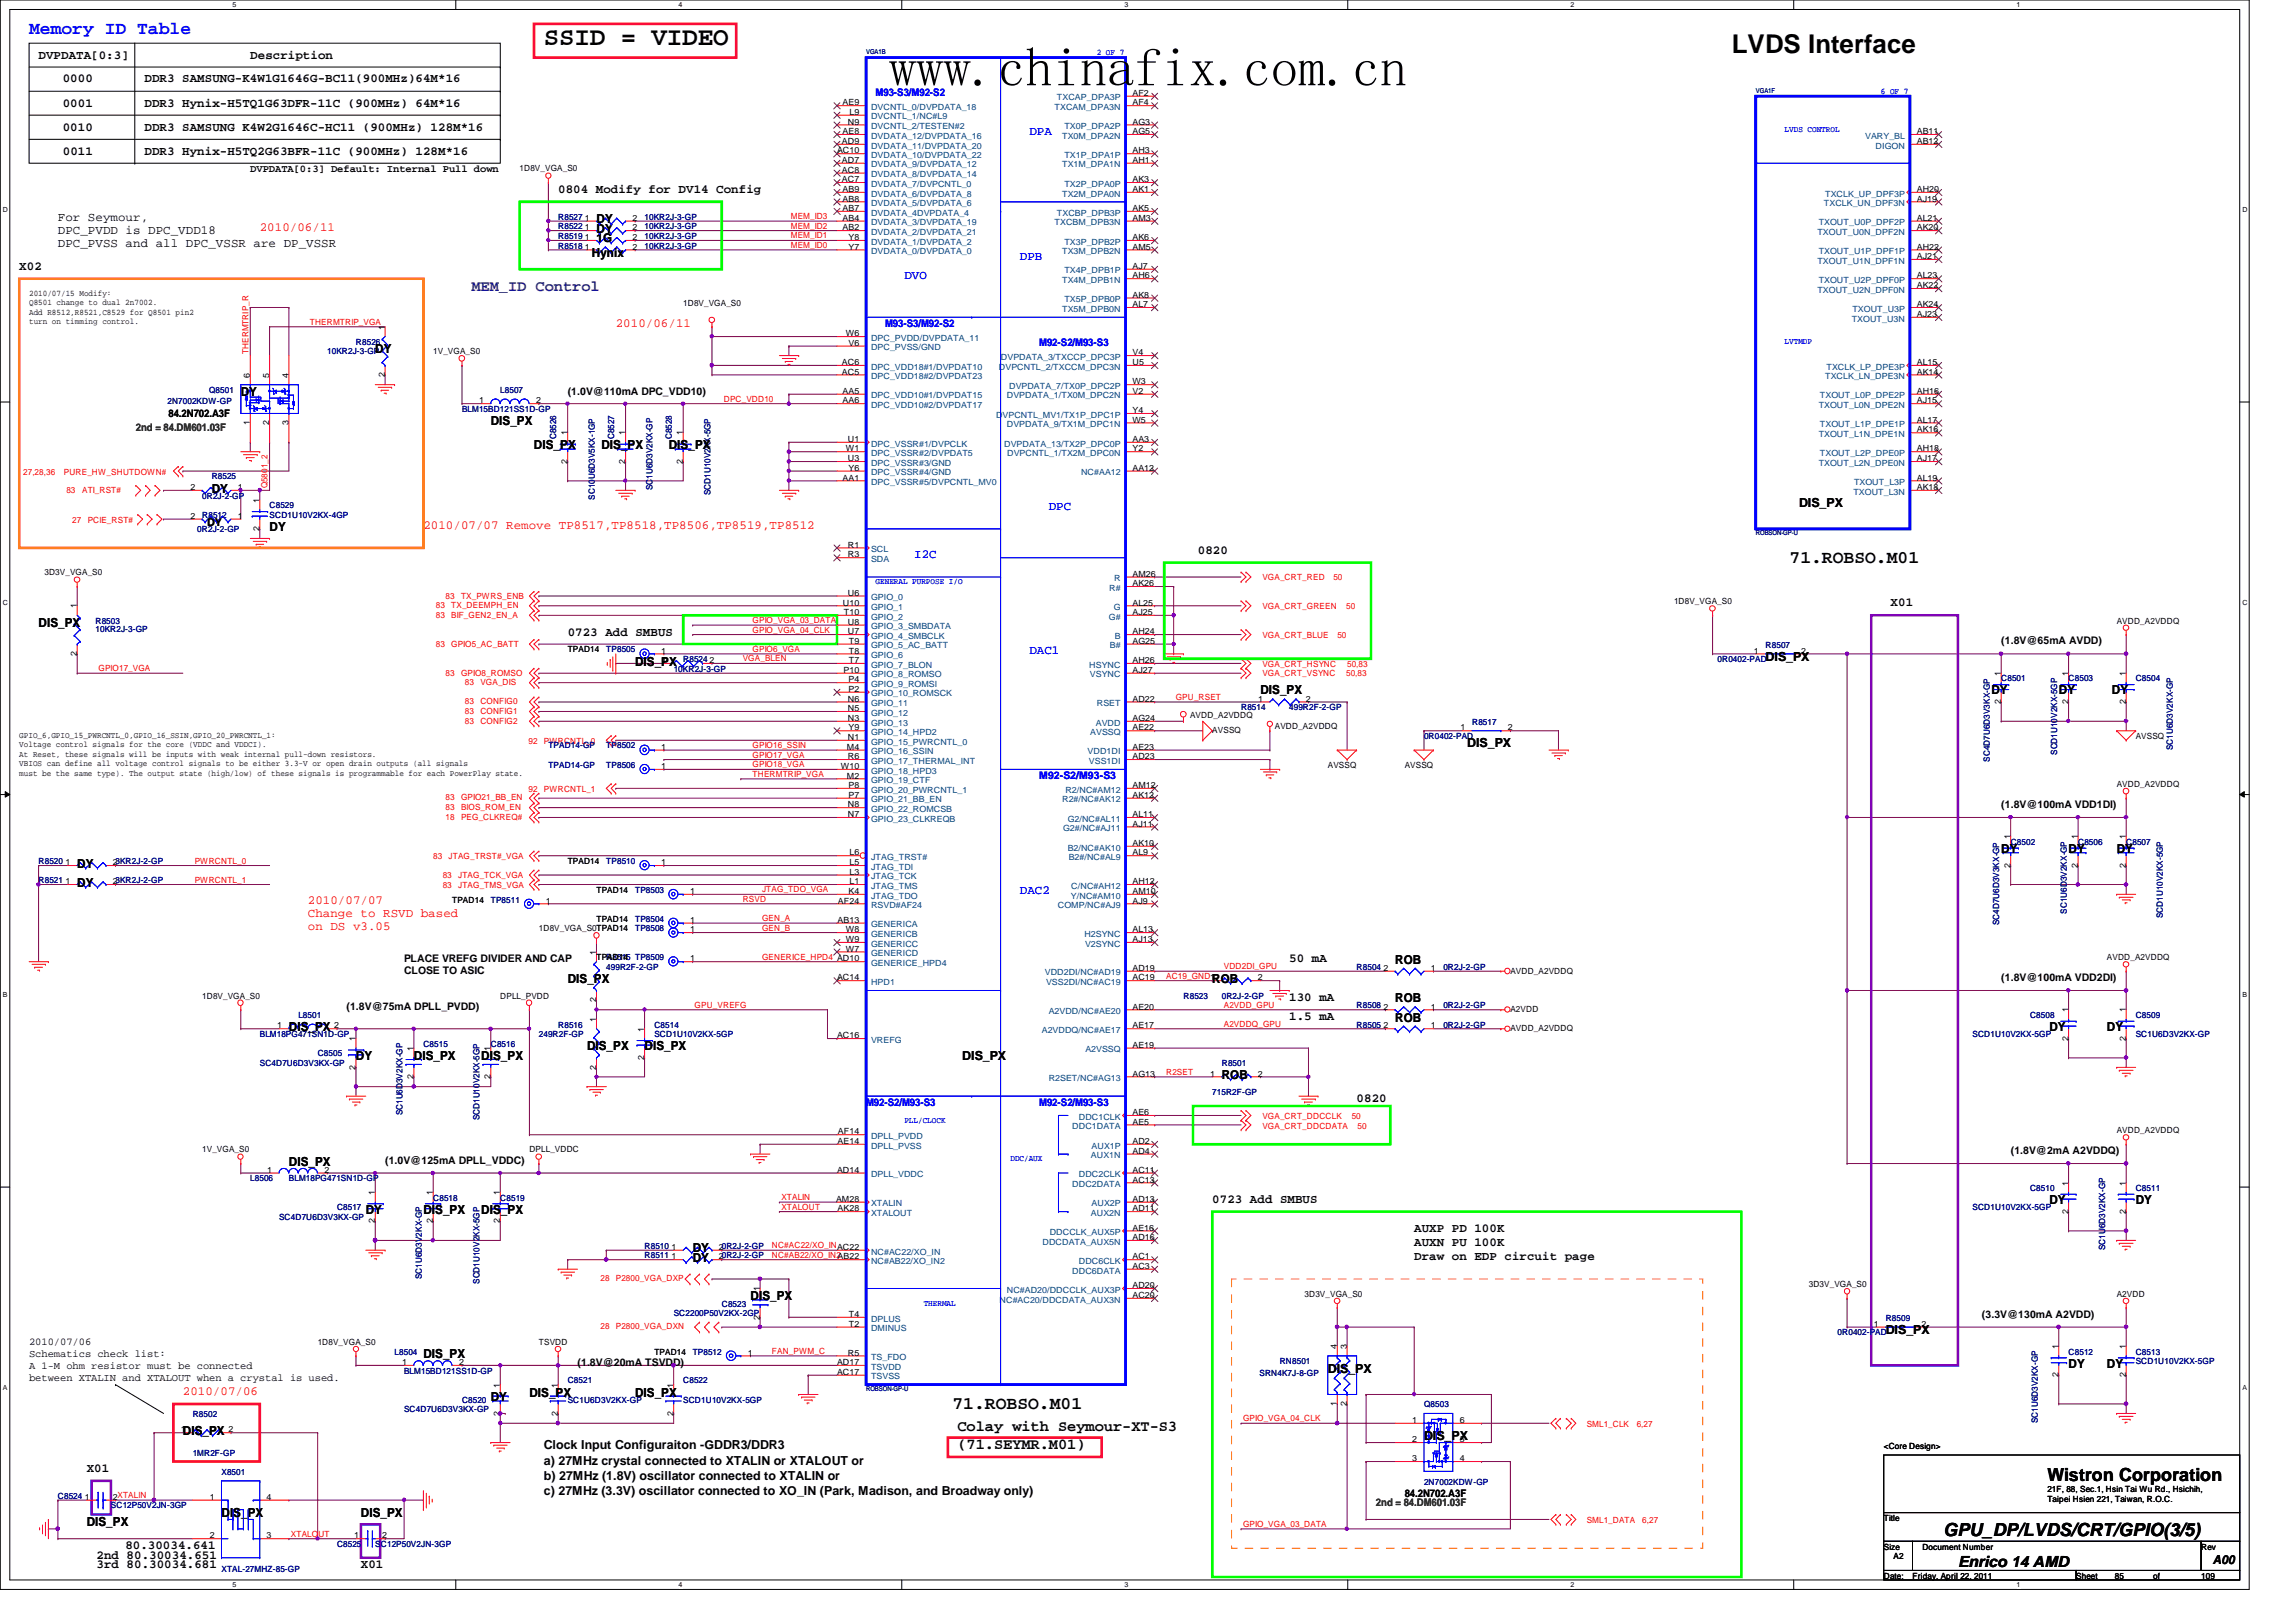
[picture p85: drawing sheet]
<svg xmlns="http://www.w3.org/2000/svg" width="297mm" height="210mm" viewBox="0 0 297 210" stroke-linecap="round" stroke-linejoin="round" font-family="sans-serif">
<defs><g id="words">
<text font-size="7.1" x="115" y="11.1">www.chinafix.com.cn</text>
<g font-size="3.3">
<text x="70.4" y="5.8">SSID = VIDEO</text>
<text x="224.1" y="6.9">LVDS Interface</text>
</g>
<text font-size="2.3" fill="#00f" x="3.8" y="4.4">Memory ID Table</text>
<g font-size="2.3">
<text x="231.5" y="72.8">71.ROBSO.M01</text>
<text x="123.2" y="182.4">71.ROBSO.M01</text>
<text x="264.9" y="191.7">Wistron Corporation</text>
<text x="251.4" y="198.8">GPU_DP/LVDS/CRT/GPIO(3/5)</text>
</g>
<text font-size="2" fill="#400080" x="61" y="37.7">MEM_ID Control</text>
<g font-size="2">
<text x="123.9" y="185.2">Colay with Seymour-XT-S3</text>
<text x="123.9" y="187.5">(71.SEYMR.M01)</text>
<text x="253.3" y="202.7">Enrico 14 AMD</text>
</g>
<g font-size="1.6">
<text x="5" y="7.6">DVPDATA[0:3]</text>
<text x="8.1" y="10.7">0000</text>
<text x="18.7" y="10.7">DDR3 SAMSUNG-K4W1G1646G-BC11(900MHz)64M*16</text>
<text x="32.4" y="7.6">Description</text>
<text x="8.1" y="13.8">0001</text>
<text x="8.1" y="16.9">0010</text>
<text x="18.7" y="16.9">DDR3 SAMSUNG K4W2G1646C-HC11 (900MHz) 128M*16</text>
<text x="18.7" y="13.8">DDR3 Hynix-H5TQ1G63DFR-11C (900MHz) 64M*16</text>
<text x="8.1" y="20">0011</text>
<text x="18.7" y="20">DDR3 Hynix-H5TQ2G63BFR-11C (900MHz) 128M*16</text>
<text x="7.5" y="28.6">For Seymour,</text>
<text x="72.2" y="25">0804 Modify for DV14 Config</text>
<text x="77.2" y="28.9">DY</text>
<text x="2.5" y="34.9">X02</text>
<text x="7.5" y="30.3">DPC_PVDD is DPC_VDD18</text>
<text x="7.5" y="32">DPC_PVSS and all DPC_VSSR are DP_VSSR</text>
<text x="76.6" y="33.2">Hynix</text>
<text x="77.2" y="31.4">1G</text>
<text x="77.2" y="30.1">DY</text>
<text x="48.6" y="45.7">DY</text>
<text x="31.2" y="51.3">DY</text>
<text x="63.5" y="55">DIS_PX</text>
<text x="69.1" y="58.1">DIS_PX</text>
<text x="77.8" y="58.1">DIS_PX</text>
<text x="86.5" y="58.1">DIS_PX</text>
<text x="27.4" y="63.8">DY</text>
<text x="232.7" y="65.6">DIS_PX</text>
<text x="26.8" y="68.1">DY</text>
<text x="34.9" y="68.7">DY</text>
<text x="155" y="71.7">0820</text>
<text x="5" y="81.2">DIS_PX</text>
<text x="73.4" y="82.3">0723 Add SMBUS</text>
<text x="244.6" y="78.5">X01</text>
<text x="82.2" y="86.1">DIS_PX</text>
<text x="163.1" y="89.9">DIS_PX</text>
<text x="228.4" y="85.5">DIS_PX</text>
<text x="257.6" y="89.9">DY</text>
<text x="266.4" y="89.9">DY</text>
<text x="273.2" y="89.9">DY</text>
<text x="189.8" y="96.7">DIS_PX</text>
<text x="10" y="112.3">DY</text>
<text x="258.9" y="110.4">DY</text>
<text x="267.6" y="110.4">DY</text>
<text x="273.9" y="110.4">DY</text>
<text x="10" y="114.8">DY</text>
<text x="166.8" y="124.5">50 mA</text>
<text x="180.5" y="124.7">ROB</text>
<text x="73.4" y="127.2">DIS_PX</text>
<text x="156.8" y="127.2">ROB</text>
<text x="166.8" y="129.5">130 mA</text>
<text x="180.5" y="129.7">ROB</text>
<text x="37.4" y="133.4">DIS_PX</text>
<text x="46.1" y="137.2">DY</text>
<text x="53.5" y="137.2">DIS_PX</text>
<text x="62.3" y="137.2">DIS_PX</text>
<text x="75.9" y="135.9">DIS_PX</text>
<text x="83.4" y="135.9">DIS_PX</text>
<text x="124.5" y="137.2">DIS_PX</text>
<text x="166.8" y="132">1.5 mA</text>
<text x="180.5" y="132.2">ROB</text>
<text x="265.1" y="133.4">DY</text>
<text x="272.6" y="133.4">DY</text>
<text x="158.1" y="139.7">ROB</text>
<text x="175.5" y="142.6">0820</text>
<text x="37.4" y="150.9">DIS_PX</text>
<text x="156.8" y="155.7">0723 Add SMBUS</text>
<text x="265.1" y="155.8">DY</text>
<text x="276.3" y="155.8">DY</text>
<text x="47.3" y="157.1">DY</text>
<text x="54.8" y="157.1">DIS_PX</text>
<text x="62.3" y="157.1">DIS_PX</text>
<text x="183" y="159.4">AUXP PD 100K</text>
<text x="183" y="161.2">AUXN PU 100K</text>
<text x="89.6" y="163.3">DY</text>
<text x="89.6" y="162.1">DY</text>
<text x="183" y="163">Draw on EDP circuit page</text>
<text x="97.1" y="168.3">DIS_PX</text>
<text x="244" y="172.6">DIS_PX</text>
<text x="54.8" y="175.8">DIS_PX</text>
<text x="171.8" y="177.6">DIS_PX</text>
<text x="267.6" y="177">DY</text>
<text x="272.6" y="177">DY</text>
<text x="23.7" y="185.7">DIS_PX</text>
<text x="63.5" y="181.4">DY</text>
<text x="68.5" y="180.7">DIS_PX</text>
<text x="82.2" y="180.7">DIS_PX</text>
<text x="11.2" y="190.5">X01</text>
<text x="70.4" y="187.6">Clock Input Configuraiton -GDDR3/DDR3</text>
<text x="70.4" y="189.5">a) 27MHz crystal connected to XTALIN or XTALOUT or</text>
<text x="70.4" y="191.5">b) 27MHz (1.8V) oscillator connected to XTALIN or</text>
<text x="184.2" y="186.4">DIS_PX</text>
<text x="11.2" y="197.5">DIS_PX</text>
<text x="28.7" y="196.3">DIS_PX</text>
<text x="46.7" y="196.3">DIS_PX</text>
<text x="70.4" y="193.4">c) 27MHz (3.3V) oscillator connected to XO_IN (Park, Madison, and Broadway only)</text>
<text x="12.5" y="201.7">2nd 80.30034.651</text>
<text x="12.5" y="202.9">3rd 80.30034.681</text>
<text x="16.2" y="200.5">80.30034.641</text>
<text x="46.7" y="202.9">X01</text>
<text x="286.3" y="202.4">A00</text>
</g>
<g font-size="1.6" fill="#00f">
<text x="133.2" y="17.4">DPA</text>
<text x="131.9" y="33.6">DPB</text>
<text x="117" y="36.1">DVO</text>
<text x="135.7" y="66">DPC</text>
<text x="118.3" y="72.2">I2C</text>
<text x="133.2" y="84.6">DAC1</text>
<text x="131.9" y="115.7">DAC2</text>
</g>
<g font-size="1.6" fill="#f00">
<text x="33.6" y="29.9">2010/06/11</text>
<text x="79.7" y="42.3">2010/06/11</text>
<text x="54.8" y="68.5">2010/07/07 Remove TP8517,TP8518,TP8506,TP8519,TP8512</text>
<text x="39.8" y="117">2010/07/07</text>
<text x="39.8" y="118.7">Change to RSVD based</text>
<text x="39.8" y="120.4">on DS v3.05</text>
<text x="23.7" y="180.5">2010/07/06</text>
</g>
<g font-size="1.4" fill="#00f">
<text x="113.3" y="12.4">M93-S3/M92-S2</text>
<text x="114.5" y="42.3">M93-S3/M92-S2</text>
<text x="134.4" y="44.8">M92-S2/M93-S3</text>
<text x="134.4" y="100.8">M92-S2/M93-S3</text>
<text x="112.1" y="143.1">M92-S2/M93-S3</text>
<text x="134.4" y="143.1">M92-S2/M93-S3</text>
</g>
<g font-size="1.4">
<text x="32.4" y="22.2">DVPDATA[0:3] Default: Internal Pull down</text>
<text x="73.4" y="51.1">(1.0V@110mA DPC_VDD10)</text>
<text x="21.8" y="54">84.2N702.A3F</text>
<text x="258.9" y="83.4">(1.8V@65mA AVDD)</text>
<text x="258.9" y="104.6">(1.8V@100mA VDD1DI)</text>
<text x="52.3" y="124.5">PLACE VREFG DIVIDER AND CAP</text>
<text x="44.8" y="130.7">(1.8V@75mA DPLL_PVDD)</text>
<text x="52.3" y="126.1">CLOSE TO ASIC</text>
<text x="258.9" y="127">(1.8V@100mA VDD2DI)</text>
<text x="260.1" y="149.4">(1.8V@2mA A2VDDQ)</text>
<text x="49.8" y="150.6">(1.0V@125mA DPLL_VDDC)</text>
<text x="256.4" y="170.5">(3.3V@130mA A2VDD)</text>
<text x="3.8" y="174.1">2010/07/06</text>
<text x="3.8" y="175.6">Schematics check list:</text>
<text x="3.8" y="177.2">A 1-M ohm resistor must be connected</text>
<text x="3.8" y="178.7">between XTALIN and XTALOUT when a crystal is used.</text>
<text x="74.7" y="176.7">(1.8V@20mA TSVDD)</text>
<text x="181.7" y="193.7">84.2N702.A3F</text>
</g>
<g font-size="1.4" fill="#008000">
<text x="17.6" y="55.8">2nd = 84.DM601.03F</text>
<text x="178" y="194.9">2nd = 84.DM601.03F</text>
</g>
<g font-size="1.1" fill="#00f">
<text x="141.9" y="7.2">2 OF 7</text>
<text x="230.9" y="17.1">LVDS CONTROL</text>
<text x="243.3" y="12.1">6 OF 7</text>
<text x="230.9" y="44.5">LVTMDP</text>
<text x="113.3" y="75.6">GENERAL PURPOSE I/O</text>
<text x="117" y="145.3">PLL/CLOCK</text>
<text x="130.7" y="150.3">DDC/AUX</text>
<text x="119.5" y="169">THERMAL</text>
</g>
<g font-size="1.1">
<text x="109" y="17.4">AE8</text>
<text x="109" y="13.6">AE9</text>
<text x="109.7" y="16.1">N9</text>
<text x="109.9" y="14.9">L9</text>
<text x="146.5" y="17.4">AG5</text>
<text x="146.5" y="16.1">AG3</text>
<text x="146.5" y="13.6">AF4</text>
<text x="146.5" y="12.4">AF2</text>
<text x="248" y="17.4">AB11</text>
<text x="67.2" y="22.2">1D8V_VGA_S0</text>
<text x="108.3" y="19.9">AC10</text>
<text x="108.9" y="23.6">AC7</text>
<text x="108.9" y="21.1">AD7</text>
<text x="108.9" y="22.4">AC8</text>
<text x="108.9" y="18.6">AD9</text>
<text x="146.5" y="21.1">AH1</text>
<text x="146.5" y="19.9">AH3</text>
<text x="146.5" y="23.6">AK3</text>
<text x="248" y="18.6">AB12</text>
<text x="75.6" y="29.8">1</text>
<text x="75.6" y="28.6">1</text>
<text x="81.8" y="29.8">2</text>
<text x="81.8" y="28.6">2</text>
<text x="109" y="28.6">AB4</text>
<text x="109" y="29.8">AB2</text>
<text x="109" y="27.3">AB7</text>
<text x="109" y="26.1">AB8</text>
<text x="109" y="24.8">AB9</text>
<text x="146.5" y="24.8">AK1</text>
<text x="146.5" y="28.6">AM3</text>
<text x="146.5" y="27.3">AK5</text>
<text x="248" y="26.1">AJ19</text>
<text x="248" y="24.8">AH20</text>
<text x="248" y="29.8">AK20</text>
<text x="248" y="28.6">AL21</text>
<text x="75.6" y="31.1">1</text>
<text x="75.6" y="32.3">1</text>
<text x="81.8" y="31.1">2</text>
<text x="81.8" y="32.3">2</text>
<text x="109.8" y="32.3">Y7</text>
<text x="109.8" y="31.1">Y8</text>
<text x="146.5" y="32.3">AM5</text>
<text x="146.5" y="31.1">AK6</text>
<text x="146.5" y="34.8">AJ7</text>
<text x="248" y="33.5">AJ21</text>
<text x="248" y="32.3">AH22</text>
<text x="3.8" y="38.3">2010/07/15 Modify:</text>
<text x="3.8" y="39.5">Q8501 change to dual 2n7002.</text>
<text x="3.8" y="40.7">Add R8512,R8521,C8529 for Q8501 pin2</text>
<text x="3.8" y="42">turn on timming control.</text>
<text x="88.4" y="39.6">1D8V_VGA_S0</text>
<text x="146.5" y="36">AH6</text>
<text x="146.5" y="39.8">AL7</text>
<text x="146.5" y="38.5">AK8</text>
<text x="248" y="37.3">AK22</text>
<text x="248" y="36">AL23</text>
<text x="248" y="41">AJ23</text>
<text x="248" y="39.8">AK24</text>
<text x="49.8" y="42.7" transform="rotate(-90 49.8 42.7)">1</text>
<text x="56" y="45.8">1V_VGA_S0</text>
<text x="108.9" y="47.2">AC6</text>
<text x="109.4" y="43.5">W6</text>
<text x="109.8" y="44.7">V6</text>
<text x="146.5" y="47.2">U5</text>
<text x="146.5" y="46">V4</text>
<text x="248" y="47.2">AL15</text>
<text x="32.3" y="48.9" transform="rotate(-90 32.3 48.9)">6</text>
<text x="34.8" y="48.9" transform="rotate(-90 34.8 48.9)">5</text>
<text x="37.3" y="48.9" transform="rotate(-90 37.3 48.9)">4</text>
<text x="49.8" y="48.8" transform="rotate(-90 49.8 48.8)">2</text>
<text x="62" y="52.2">1</text>
<text x="69.4" y="52.2">2</text>
<text x="108.9" y="48.5">AC5</text>
<text x="109" y="51">AA5</text>
<text x="109" y="52.2">AA6</text>
<text x="146.5" y="53.5">Y4</text>
<text x="146.5" y="51">V2</text>
<text x="146.5" y="49.7">W3</text>
<text x="248" y="48.5">AK14</text>
<text x="248" y="52.2">AJ15</text>
<text x="248" y="51">AH16</text>
<text x="32.3" y="55" transform="rotate(-90 32.3 55)">1</text>
<text x="34.8" y="55" transform="rotate(-90 34.8 55)">2</text>
<text x="37.3" y="55" transform="rotate(-90 37.3 55)">3</text>
<text x="73.4" y="60" transform="rotate(-90 73.4 60)">2</text>
<text x="73.4" y="56.3" transform="rotate(-90 73.4 56.3)">1</text>
<text x="80.9" y="60" transform="rotate(-90 80.9 60)">2</text>
<text x="80.9" y="56.3" transform="rotate(-90 80.9 56.3)">1</text>
<text x="88.3" y="60" transform="rotate(-90 88.3 60)">2</text>
<text x="88.3" y="56.3" transform="rotate(-90 88.3 56.3)">1</text>
<text x="109.4" y="58.4">W1</text>
<text x="109.7" y="57.2">U1</text>
<text x="109.7" y="59.7">U3</text>
<text x="146.5" y="58.4">Y2</text>
<text x="146.5" y="57.2">AA3</text>
<text x="146.5" y="54.7">W5</text>
<text x="248" y="56">AK16</text>
<text x="248" y="54.7">AL17</text>
<text x="248" y="59.7">AJ17</text>
<text x="248" y="58.4">AH18</text>
<text x="24.6" y="63.4">2</text>
<text x="30.8" y="63.4">1</text>
<text x="33.6" y="65.1" transform="rotate(-90 33.6 65.1)">1</text>
<text x="109" y="62.2">AA1</text>
<text x="109.8" y="60.9">Y6</text>
<text x="146.5" y="60.9">AA12</text>
<text x="248" y="63.4">AK18</text>
<text x="248" y="62.2">AL19</text>
<text x="24.6" y="67.1">2</text>
<text x="30.8" y="67.1">1</text>
<text x="33.6" y="68.7" transform="rotate(-90 33.6 68.7)">2</text>
<text x="109.7" y="70.9">R1</text>
<text x="5.8" y="74.5">3D3V_VGA_S0</text>
<text x="109.7" y="77.1">U6</text>
<text x="109.7" y="72.1">R3</text>
<text x="146.5" y="74.6">AM26</text>
<text x="146.5" y="75.9">AK26</text>
<text x="9.9" y="78.7" transform="rotate(-90 9.9 78.7)">1</text>
<text x="109" y="78.4">U10</text>
<text x="109.2" y="79.6">T10</text>
<text x="109.7" y="80.9">U8</text>
<text x="109.7" y="82.1">U7</text>
<text x="109.8" y="83.3">T9</text>
<text x="146.5" y="82.1">AH24</text>
<text x="146.5" y="83.3">AG25</text>
<text x="146.5" y="78.4">AL25</text>
<text x="146.5" y="79.6">AJ25</text>
<text x="216.6" y="78.2">1D8V_VGA_S0</text>
<text x="273.9" y="80.7">AVDD_A2VDDQ</text>
<text x="9.9" y="84.9" transform="rotate(-90 9.9 84.9)">2</text>
<text x="73.4" y="84.4">TPAD14</text>
<text x="85.6" y="84.6">1</text>
<text x="85.6" y="85.8">1</text>
<text x="91.8" y="85.8">2</text>
<text x="109.1" y="87.1">P10</text>
<text x="109.8" y="89.5">P2</text>
<text x="109.8" y="88.3">P4</text>
<text x="109.8" y="84.6">T8</text>
<text x="109.8" y="85.8">T7</text>
<text x="146.5" y="85.8">AH26</text>
<text x="146.5" y="87.1">AJ27</text>
<text x="226.9" y="84.6">1</text>
<text x="233" y="84.6">2</text>
<text x="258.9" y="87.5" transform="rotate(-90 258.9 87.5)">1</text>
<text x="267.6" y="87.5" transform="rotate(-90 267.6 87.5)">1</text>
<text x="275" y="87.5" transform="rotate(-90 275 87.5)">1</text>
<text x="2.5" y="95.5">GPIO_6,GPIO_15_PWRCNTL_0,GPIO_16_SSIN,GPIO_20_PWRCNTL_1:</text>
<text x="109.7" y="90.8">N6</text>
<text x="109.7" y="92">N5</text>
<text x="109.7" y="93.3">N3</text>
<text x="109.7" y="95.8">N1</text>
<text x="109.8" y="94.5">Y9</text>
<text x="146.5" y="93.3">AG24</text>
<text x="146.5" y="94.5">AE22</text>
<text x="146.5" y="90.8">AD22</text>
<text x="154" y="92.9">AVDD_A2VDDQ</text>
<text x="156.8" y="94.9">AVSSQ</text>
<text x="162.8" y="90.8">1</text>
<text x="164.9" y="94.4">AVDD_A2VDDQ</text>
<text x="168.9" y="90.8">2</text>
<text x="188.9" y="94.5">1</text>
<text x="195.1" y="94.5">2</text>
<text x="258.9" y="91.1" transform="rotate(-90 258.9 91.1)">2</text>
<text x="267.6" y="91.1" transform="rotate(-90 267.6 91.1)">2</text>
<text x="275" y="91.1" transform="rotate(-90 275 91.1)">2</text>
<text x="276.3" y="95.6">AVSSQ</text>
<text x="2.5" y="96.7">Voltage control signals for the core (VDDC and VDDCI).</text>
<text x="2.5" y="98">At Reset, these signals will be inputs with weak internal pull-down resistors.</text>
<text x="2.5" y="99.2">VBIOS can define all voltage control signals to be either 3.3-V or open drain outputs (all signals</text>
<text x="2.5" y="100.4">must be the same type). The output state (high/low) of these signals is programmable for each PowerPlay state.</text>
<text x="85.6" y="97">1</text>
<text x="85.6" y="99.5">1</text>
<text x="108.8" y="99.5">W10</text>
<text x="109.6" y="97">M4</text>
<text x="109.6" y="100.8">M2</text>
<text x="109.7" y="98.3">R6</text>
<text x="109.8" y="102">P8</text>
<text x="146.5" y="98.3">AD23</text>
<text x="146.5" y="102">AM12</text>
<text x="146.5" y="97">AE23</text>
<text x="171.8" y="99.4">AVSSQ</text>
<text x="181.7" y="99.4">AVSSQ</text>
<text x="273.9" y="101.9">AVDD_A2VDDQ</text>
<text x="109.7" y="104.5">N8</text>
<text x="109.7" y="105.7">N7</text>
<text x="109.8" y="103.3">P7</text>
<text x="146.5" y="105.7">AL11</text>
<text x="146.5" y="107">AJ11</text>
<text x="146.5" y="103.3">AK12</text>
<text x="8.5" y="112">1</text>
<text x="14.6" y="112">23KR2J-2-GP</text>
<text x="73.4" y="111.8">TPAD14</text>
<text x="85.6" y="112">1</text>
<text x="109.9" y="113.2">L3</text>
<text x="109.9" y="112">L5</text>
<text x="109.9" y="110.7">L6</text>
<text x="146.5" y="109.5">AK10</text>
<text x="146.5" y="110.7">AL9</text>
<text x="260.1" y="112.3" transform="rotate(-90 260.1 112.3)">2</text>
<text x="260.1" y="108.6" transform="rotate(-90 260.1 108.6)">1</text>
<text x="268.8" y="112.3" transform="rotate(-90 268.8 112.3)">2</text>
<text x="268.8" y="108.6" transform="rotate(-90 268.8 108.6)">1</text>
<text x="275" y="112.3" transform="rotate(-90 275 112.3)">2</text>
<text x="275" y="108.6" transform="rotate(-90 275 108.6)">1</text>
<text x="8.5" y="114.4">1</text>
<text x="14.6" y="114.4">23KR2J-2-GP</text>
<text x="58.5" y="116.8">TPAD14</text>
<text x="70.6" y="116.9">1</text>
<text x="77.2" y="119.3">TPAD14</text>
<text x="77.2" y="115.5">TPAD14</text>
<text x="89.3" y="119.4">1</text>
<text x="89.3" y="115.7">1</text>
<text x="108.4" y="119.4">AB13</text>
<text x="108.4" y="116.9">AF24</text>
<text x="109.8" y="115.7">K4</text>
<text x="109.9" y="114.4">L1</text>
<text x="146.5" y="114.4">AH12</text>
<text x="146.5" y="116.9">AJ9</text>
<text x="146.5" y="115.7">AM10</text>
<text x="69.7" y="120.5">1D8V_VGA_S0TPAD14</text>
<text x="77.1" y="123.6" transform="rotate(-90 77.1 123.6)">1</text>
<text x="77.2" y="124.2">TPAD14</text>
<text x="89.3" y="120.6">1</text>
<text x="89.3" y="124.4">1</text>
<text x="109.4" y="120.6">W8</text>
<text x="109.4" y="121.9">W9</text>
<text x="109.4" y="123.1">W7</text>
<text x="146.5" y="120.6">AL13</text>
<text x="146.5" y="121.9">AJ13</text>
<text x="146.5" y="125.6">AD19</text>
<text x="179" y="125.6">2</text>
<text x="185.1" y="125.6">1</text>
<text x="195.4" y="126">AVDD_A2VDDQ</text>
<text x="272.6" y="124.2">AVDD_A2VDDQ</text>
<text x="26.2" y="129.2">1D8V_VGA_S0</text>
<text x="64.7" y="129.2">DPLL_PVDD</text>
<text x="77.1" y="129.7" transform="rotate(-90 77.1 129.7)">2</text>
<text x="108.3" y="126.9">AC14</text>
<text x="146.5" y="126.9">AC19</text>
<text x="146.5" y="130.6">AE20</text>
<text x="162.7" y="126.9">2</text>
<text x="179" y="130.6">2</text>
<text x="185.1" y="130.6">1</text>
<text x="195.4" y="131">A2VDD</text>
<text x="267.6" y="131" transform="rotate(-90 267.6 131)">1</text>
<text x="275" y="131" transform="rotate(-90 275 131)">1</text>
<text x="35.9" y="133.1">1</text>
<text x="43.2" y="133.1">2</text>
<text x="46" y="134.7" transform="rotate(-90 46 134.7)">1</text>
<text x="53.5" y="136" transform="rotate(-90 53.5 136)">1</text>
<text x="63.5" y="136" transform="rotate(-90 63.5 136)">1</text>
<text x="77.1" y="132.2" transform="rotate(-90 77.1 132.2)">1</text>
<text x="83.4" y="137.2" transform="rotate(-90 83.4 137.2)">2</text>
<text x="83.4" y="133.5" transform="rotate(-90 83.4 133.5)">1</text>
<text x="108.3" y="134.4">AC16</text>
<text x="146.5" y="133.1">AE17</text>
<text x="146.5" y="135.6">AE19</text>
<text x="179" y="133.1">2</text>
<text x="185.1" y="133.1">1</text>
<text x="195.4" y="133.5">AVDD_A2VDDQ</text>
<text x="267.6" y="134.7" transform="rotate(-90 267.6 134.7)">2</text>
<text x="275" y="134.7" transform="rotate(-90 275 134.7)">2</text>
<text x="46" y="138.4" transform="rotate(-90 46 138.4)">2</text>
<text x="53.5" y="139.7" transform="rotate(-90 53.5 139.7)">2</text>
<text x="63.5" y="139.7" transform="rotate(-90 63.5 139.7)">2</text>
<text x="77.1" y="138.4" transform="rotate(-90 77.1 138.4)">2</text>
<text x="146.5" y="139.3">AG13</text>
<text x="156.5" y="139.3">1</text>
<text x="162.7" y="139.3">2</text>
<text x="26.2" y="149.1">1V_VGA_S0</text>
<text x="68.5" y="149.1">DPLL_VDDC</text>
<text x="108.4" y="148">AE14</text>
<text x="108.4" y="146.8">AF14</text>
<text x="146.5" y="149.3">AD4</text>
<text x="146.5" y="148">AD2</text>
<text x="146.5" y="144.3">AE6</text>
<text x="146.5" y="145.5">AE5</text>
<text x="273.9" y="146.6">AVDD_A2VDDQ</text>
<text x="34.6" y="151.8">1</text>
<text x="42" y="151.8">2</text>
<text x="48.5" y="154.7" transform="rotate(-90 48.5 154.7)">1</text>
<text x="56" y="154.7" transform="rotate(-90 56 154.7)">1</text>
<text x="64.7" y="154.7" transform="rotate(-90 64.7 154.7)">1</text>
<text x="108.2" y="155.5">AM28</text>
<text x="108.3" y="151.8">AD14</text>
<text x="146.5" y="155.5">AD13</text>
<text x="146.5" y="151.8">AC11</text>
<text x="146.5" y="153">AC13</text>
<text x="267.6" y="153.4" transform="rotate(-90 267.6 153.4)">1</text>
<text x="275" y="153.4" transform="rotate(-90 275 153.4)">1</text>
<text x="48.5" y="158.3" transform="rotate(-90 48.5 158.3)">2</text>
<text x="56" y="158.3" transform="rotate(-90 56 158.3)">2</text>
<text x="64.7" y="158.3" transform="rotate(-90 64.7 158.3)">2</text>
<text x="86.9" y="161.8">1</text>
<text x="93" y="161.8">20R2J-2-GP</text>
<text x="108.4" y="156.8">AK28</text>
<text x="146.5" y="156.8">AD11</text>
<text x="146.5" y="160.5">AD16</text>
<text x="146.5" y="159.3">AE16</text>
<text x="267.6" y="157.1" transform="rotate(-90 267.6 157.1)">2</text>
<text x="275" y="157.1" transform="rotate(-90 275 157.1)">2</text>
<text x="86.9" y="163">1</text>
<text x="93" y="163">20R2J-2-GP</text>
<text x="98.3" y="167.1" transform="rotate(-90 98.3 167.1)">1</text>
<text x="146.5" y="168">AC20</text>
<text x="146.5" y="166.7">AD20</text>
<text x="146.5" y="163">AC1</text>
<text x="146.5" y="164.2">AC3</text>
<text x="168.8" y="167.8">3D3V_VGA_S0</text>
<text x="234" y="166.6">3D3V_VGA_S0</text>
<text x="273.9" y="167.8">A2VDD</text>
<text x="98.3" y="170.8" transform="rotate(-90 98.3 170.8)">2</text>
<text x="109.8" y="171.7">T2</text>
<text x="109.8" y="170.4">T4</text>
<text x="242.4" y="171.7">1</text>
<text x="248.6" y="171.7">2</text>
<text x="41.1" y="174">1D8V_VGA_S0</text>
<text x="52" y="176.7">1</text>
<text x="59.4" y="176.7">2</text>
<text x="64.7" y="179.6" transform="rotate(-90 64.7 179.6)">1</text>
<text x="69.7" y="174">TSVDD</text>
<text x="72.2" y="179.6" transform="rotate(-90 72.2 179.6)">1</text>
<text x="84.7" y="175.3">TPAD14</text>
<text x="87.1" y="179.6" transform="rotate(-90 87.1 179.6)">1</text>
<text x="96.7" y="175.4">1</text>
<text x="108.3" y="176.7">AD17</text>
<text x="108.3" y="177.9">AC17</text>
<text x="109.7" y="175.4">R5</text>
<text x="173" y="174.6" transform="rotate(-90 173 174.6)">4</text>
<text x="174.2" y="174.6" transform="rotate(-90 174.2 174.6)">3</text>
<text x="266.3" y="178.2" transform="rotate(-90 266.3 178.2)">2</text>
<text x="266.3" y="174.6" transform="rotate(-90 266.3 174.6)">1</text>
<text x="275" y="178.2" transform="rotate(-90 275 178.2)">2</text>
<text x="275" y="174.6" transform="rotate(-90 275 174.6)">1</text>
<text x="23.4" y="185.4">1</text>
<text x="29.5" y="185.4">2</text>
<text x="64.7" y="183.2" transform="rotate(-90 64.7 183.2)">2</text>
<text x="72.2" y="183.2" transform="rotate(-90 72.2 183.2)">2</text>
<text x="87.1" y="183.2" transform="rotate(-90 87.1 183.2)">2</text>
<text x="173" y="182" transform="rotate(-90 173 182)">1</text>
<text x="174.2" y="182" transform="rotate(-90 174.2 182)">2</text>
<text x="182.7" y="184.1">1</text>
<text x="188.8" y="184.1">6</text>
<text x="182.7" y="186.6">2</text>
<text x="182.7" y="189.1">3</text>
<text x="188.8" y="189.1">4</text>
<text x="188.8" y="186.6">5</text>
<text x="243.7" y="187.5">&lt;Core Design&gt;</text>
<text x="11" y="194.1">1</text>
<text x="14.6" y="194.1">2XTALIN</text>
<text x="27.1" y="194.1">1</text>
<text x="34.5" y="194.1">4</text>
<text x="243.7" y="196.8">Title</text>
<text x="264.9" y="193.1">21F, 88, Sec.1, Hsin Tai Wu Rd., Hsichih,</text>
<text x="264.9" y="194.4">Taipei Hsien 221, Taiwan, R.O.C.</text>
<text x="27.1" y="199.1">2</text>
<text x="34.5" y="199.1">3</text>
<text x="45.8" y="199.1">1</text>
<text x="49.4" y="199.1">2</text>
<text x="243.7" y="200.5">Size</text>
<text x="245" y="201.8">A2</text>
<text x="248.7" y="200.5">Document Number</text>
<text x="284.8" y="200.5">Rev</text>
<text x="243.7" y="204.3">Date:</text>
<text x="247.4" y="204.3">Friday, April 22, 2011</text>
<text x="268.6" y="204.3">Sheet</text>
<text x="273.6" y="204.3">85</text>
<text x="278.6" y="204.3">of</text>
<text x="284.8" y="204.3">109</text>
</g>
<g font-size="1.1" fill="#004080">
<text x="112.7" y="17.9">DVDATA_12/DVPDATA_16</text>
<text x="112.7" y="14.2">DVCNTL_0/DVPDATA_18</text>
<text x="112.7" y="16.7">DVCNTL_2/TESTEN#2</text>
<text x="112.7" y="15.5">DVCNTL_1/NC#L9</text>
<text x="136.4" y="14.2">TXCAM_DPA3N</text>
<text x="136.7" y="13">TXCAP_DPA3P</text>
<text x="137.4" y="17.9">TX0M_DPA2N</text>
<text x="137.7" y="16.7">TX0P_DPA2P</text>
<text x="241.3" y="17.9">VARY_BL</text>
<text x="112.7" y="21.7">DVDATA_9/DVPDATA_12</text>
<text x="112.7" y="22.9">DVDATA_8/DVPDATA_14</text>
<text x="112.7" y="19.2">DVDATA_11/DVPDATA_20</text>
<text x="112.7" y="20.4">DVDATA_10/DVPDATA_22</text>
<text x="137.4" y="21.7">TX1M_DPA1N</text>
<text x="137.7" y="20.4">TX1P_DPA1P</text>
<text x="242.7" y="19.2">DIGON</text>
<text x="112.7" y="24.2">DVDATA_7/DVPCNTL_0</text>
<text x="112.7" y="29.2">DVDATA_3/DVPDATA_19</text>
<text x="112.7" y="27.9">DVDATA_4DVPDATA_4</text>
<text x="112.7" y="26.7">DVDATA_5/DVPDATA_6</text>
<text x="112.7" y="25.4">DVDATA_6/DVPDATA_8</text>
<text x="136.4" y="29.2">TXCBM_DPB3N</text>
<text x="136.7" y="27.9">TXCBP_DPB3P</text>
<text x="137.4" y="25.4">TX2M_DPA0N</text>
<text x="137.7" y="24.2">TX2P_DPA0P</text>
<text x="235.3" y="29.2">TXOUT_U0P_DPF2P</text>
<text x="236" y="26.7">TXCLK_UN_DPF3N</text>
<text x="236.1" y="25.4">TXCLK_UP_DPF3P</text>
<text x="112.7" y="32.9">DVDATA_0/DVPDATA_0</text>
<text x="112.7" y="31.7">DVDATA_1/DVPDATA_2</text>
<text x="112.7" y="30.4">DVDATA_2/DVPDATA_21</text>
<text x="137.4" y="32.9">TX3M_DPB2N</text>
<text x="137.7" y="31.7">TX3P_DPB2P</text>
<text x="137.7" y="35.4">TX4P_DPB1P</text>
<text x="235.1" y="30.4">TXOUT_U0N_DPF2N</text>
<text x="235.1" y="34.1">TXOUT_U1N_DPF1N</text>
<text x="235.3" y="32.9">TXOUT_U1P_DPF1P</text>
<text x="137.4" y="36.6">TX4M_DPB1N</text>
<text x="137.4" y="40.3">TX5M_DPB0N</text>
<text x="137.7" y="39.1">TX5P_DPB0P</text>
<text x="235.1" y="37.9">TXOUT_U2N_DPF0N</text>
<text x="235.3" y="36.6">TXOUT_U2P_DPF0P</text>
<text x="239.6" y="41.6">TXOUT_U3N</text>
<text x="239.6" y="40.3">TXOUT_U3P</text>
<text x="112.7" y="47.8">DPC_VDD18#1/DVPDAT10</text>
<text x="112.7" y="44.1">DPC_PVDD/DVPDATA_11</text>
<text x="112.7" y="45.3">DPC_PVSS/GND</text>
<text x="129.2" y="47.8">DVPCNTL_2/TXCCM_DPC3N</text>
<text x="129.5" y="46.6">DVPDATA_3/TXCCP_DPC3P</text>
<text x="236.3" y="47.8">TXCLK_LP_DPE3P</text>
<text x="112.7" y="51.6">DPC_VDD10#1/DVPDAT15</text>
<text x="112.7" y="52.8">DPC_VDD10#2/DVPDAT17</text>
<text x="112.7" y="49.1">DPC_VDD18#2/DVPDAT23</text>
<text x="130.3" y="51.6">DVPDATA_1/TX0M_DPC2N</text>
<text x="130.6" y="50.3">DVPDATA_7/TX0P_DPC2P</text>
<text x="235.3" y="52.8">TXOUT_L0N_DPE2N</text>
<text x="235.5" y="51.6">TXOUT_L0P_DPE2P</text>
<text x="236.1" y="49.1">TXCLK_LN_DPE3N</text>
<text x="112.7" y="57.8">DPC_VSSR#1/DVPCLK</text>
<text x="112.7" y="59">DPC_VSSR#2/DVPDAT5</text>
<text x="128.9" y="54.1">DVPCNTL_MV1/TX1P_DPC1P</text>
<text x="129.9" y="57.8">DVPDATA_13/TX2P_DPC0P</text>
<text x="130.3" y="55.3">DVPDATA_9/TX1M_DPC1N</text>
<text x="130.3" y="59">DVPCNTL_1/TX2M_DPC0N</text>
<text x="235.3" y="56.6">TXOUT_L1N_DPE1N</text>
<text x="235.5" y="55.3">TXOUT_L1P_DPE1P</text>
<text x="235.5" y="59">TXOUT_L2P_DPE0P</text>
<text x="112.7" y="62.8">DPC_VSSR#5/DVPCNTL_MV0</text>
<text x="112.7" y="60.3">DPC_VSSR#3/GND</text>
<text x="112.7" y="61.5">DPC_VSSR#4/GND</text>
<text x="139.9" y="61.5">NC#AA12</text>
<text x="235.3" y="60.3">TXOUT_L2N_DPE0N</text>
<text x="239.8" y="64">TXOUT_L3N</text>
<text x="239.9" y="62.8">TXOUT_L3P</text>
<text x="112.7" y="71.5">SCL</text>
<text x="112.7" y="77.7">GPIO_0</text>
<text x="112.7" y="72.7">SDA</text>
<text x="143.5" y="76.5">R#</text>
<text x="144.1" y="75.2">R</text>
<text x="112.7" y="79">GPIO_1</text>
<text x="112.7" y="80.2">GPIO_2</text>
<text x="112.7" y="81.4">GPIO_3_SMBDATA</text>
<text x="112.7" y="82.7">GPIO_4_SMBCLK</text>
<text x="112.7" y="83.9">GPIO_5_AC_BATT</text>
<text x="143.5" y="80.2">G#</text>
<text x="143.6" y="83.9">B#</text>
<text x="144.1" y="79">G</text>
<text x="144.2" y="82.7">B</text>
<text x="112.7" y="85.2">GPIO_6</text>
<text x="112.7" y="86.4">GPIO_7_BLON</text>
<text x="112.7" y="87.7">GPIO_8_ROMSO</text>
<text x="112.7" y="88.9">GPIO_9_ROMSI</text>
<text x="140.9" y="86.4">HSYNC</text>
<text x="141" y="87.7">VSYNC</text>
<text x="112.7" y="90.1">GPIO_10_ROMSCK</text>
<text x="112.7" y="91.4">GPIO_11</text>
<text x="112.7" y="92.6">GPIO_12</text>
<text x="112.7" y="93.9">GPIO_13</text>
<text x="112.7" y="95.1">GPIO_14_HPD2</text>
<text x="141.1" y="95.1">AVSSQ</text>
<text x="141.8" y="93.9">AVDD</text>
<text x="141.9" y="91.4">RSET</text>
<text x="112.7" y="96.4">GPIO_15_PWRCNTL_0</text>
<text x="112.7" y="97.6">GPIO_16_SSIN</text>
<text x="112.7" y="98.8">GPIO_17_THERMAL_INT</text>
<text x="112.7" y="100.1">GPIO_18_HPD3</text>
<text x="112.7" y="101.3">GPIO_19_CTF</text>
<text x="140.7" y="97.6">VDD1DI</text>
<text x="140.9" y="98.8">VSS1DI</text>
<text x="112.7" y="102.6">GPIO_20_PWRCNTL_1</text>
<text x="112.7" y="103.8">GPIO_21_BB_EN</text>
<text x="112.7" y="105.1">GPIO_22_ROMCSB</text>
<text x="112.7" y="106.3">GPIO_23_CLKREQB</text>
<text x="137.4" y="103.8">R2#/NC#AK12</text>
<text x="137.5" y="107.6">G2#/NC#AJ11</text>
<text x="137.8" y="102.6">R2/NC#AM12</text>
<text x="138.1" y="106.3">G2/NC#AL11</text>
<text x="112.7" y="113.8">JTAG_TCK</text>
<text x="112.7" y="112.6">JTAG_TDI</text>
<text x="112.7" y="111.3">JTAG_TRST#</text>
<text x="138.1" y="110.1">B2/NC#AK10</text>
<text x="138.3" y="111.3">B2#/NC#AL9</text>
<text x="112.7" y="116.3">JTAG_TDO</text>
<text x="112.7" y="115">JTAG_TMS</text>
<text x="112.7" y="117.5">RSVD#AF24</text>
<text x="136.9" y="117.5">COMP/NC#AJ9</text>
<text x="138.6" y="116.3">Y/NC#AM10</text>
<text x="138.6" y="115">C/NC#AH12</text>
<text x="112.7" y="120">GENERICA</text>
<text x="112.7" y="121.2">GENERICB</text>
<text x="112.7" y="122.5">GENERICC</text>
<text x="112.7" y="123.7">GENERICD</text>
<text x="112.7" y="125">GENERICE_HPD4</text>
<text x="140.3" y="121.2">H2SYNC</text>
<text x="140.4" y="122.5">V2SYNC</text>
<text x="112.7" y="127.5">HPD1</text>
<text x="135.2" y="126.2">VDD2DI/NC#AD19</text>
<text x="135.3" y="127.5">VSS2DI/NC#AC19</text>
<text x="135.7" y="131.2">A2VDD/NC#AE20</text>
<text x="112.7" y="135">VREFG</text>
<text x="134.8" y="133.7">A2VDDQ/NC#AE17</text>
<text x="140.4" y="136.2">A2VSSQ</text>
<text x="135.7" y="139.9">R2SET/NC#AG13</text>
<text x="112.7" y="147.4">DPLL_PVDD</text>
<text x="112.7" y="148.6">DPLL_PVSS</text>
<text x="138.7" y="146.1">DDC1DATA</text>
<text x="139.6" y="144.9">DDC1CLK</text>
<text x="141.1" y="149.9">AUX1N</text>
<text x="141.2" y="148.6">AUX1P</text>
<text x="112.7" y="152.4">DPLL_VDDC</text>
<text x="138.7" y="153.6">DDC2DATA</text>
<text x="139.6" y="152.4">DDC2CLK</text>
<text x="112.7" y="156.1">XTALIN</text>
<text x="112.7" y="157.4">XTALOUT</text>
<text x="134.9" y="161.1">DDCDATA_AUX5N</text>
<text x="135.8" y="159.9">DDCCLK_AUX5P</text>
<text x="141.1" y="157.4">AUX2N</text>
<text x="141.2" y="156.1">AUX2P</text>
<text x="112.7" y="163.6">NC#AB22/XO_IN2</text>
<text x="112.7" y="162.3">NC#AC22/XO_IN</text>
<text x="130.3" y="167.3">NC#AD20/DDCCLK_AUX3P</text>
<text x="138.7" y="164.8">DDC6DATA</text>
<text x="139.6" y="163.6">DDC6CLK</text>
<text x="112.7" y="172.3">DMINUS</text>
<text x="112.7" y="171">DPLUS</text>
<text x="129.3" y="168.6">NC#AC20/DDCDATA_AUX3N</text>
<text x="112.7" y="176">TS_FDO</text>
<text x="112.7" y="177.2">TSVDD</text>
<text x="112.7" y="178.5">TSVSS</text>
</g>
<g font-size="1.1" fill="#000080">
<text x="72.2" y="29.7">R8522</text>
<text x="72.2" y="28.4">R8527</text>
<text x="83.4" y="29.7">10KR2J-3-GP</text>
<text x="83.4" y="28.4">10KR2J-3-GP</text>
<text x="72.2" y="30.9">R8519</text>
<text x="72.2" y="32.2">R8518</text>
<text x="83.4" y="30.9">10KR2J-3-GP</text>
<text x="83.4" y="32.2">10KR2J-3-GP</text>
<text x="42.3" y="45.8">10KR2J-3-GP</text>
<text x="46.1" y="44.6">R8526</text>
<text x="21.7" y="52.3">2N7002KDW-GP</text>
<text x="27" y="50.8">Q8501</text>
<text x="59.8" y="53.3">BLM15BD121SS1D-GP</text>
<text x="64.7" y="50.8">L8507</text>
<text x="72" y="56.9" transform="rotate(-90 72 56.9)">C8526</text>
<text x="79.5" y="56.9" transform="rotate(-90 79.5 56.9)">C8527</text>
<text x="86.9" y="56.9" transform="rotate(-90 86.9 56.9)">C8528</text>
<text x="26.2" y="64.5">0R2J-2-GP</text>
<text x="27.4" y="62">R8525</text>
<text x="34.9" y="65.7">C8529</text>
<text x="77" y="64.7" transform="rotate(-90 77 64.7)">SC10U6D3V5KX-1GP</text>
<text x="84.4" y="63.5" transform="rotate(-90 84.4 63.5)">SC1U6D3V2KX-GP</text>
<text x="91.9" y="64.1" transform="rotate(-90 91.9 64.1)">SCD1U10V2KX-5GP</text>
<text x="25.5" y="68.9">0R2J-2-GP</text>
<text x="26.2" y="67">R8512</text>
<text x="34.9" y="67">SCD1U10V2KX-4GP</text>
<text x="12.4" y="80.7">R8503</text>
<text x="12.4" y="81.8">10KR2J-3-GP</text>
<text x="228.4" y="83.8">R8507</text>
<text x="78.4" y="84.4">TP8505</text>
<text x="87.2" y="86.9">10KR2J-3-GP</text>
<text x="88.4" y="85.7">R8524</text>
<text x="222.2" y="85.7">0R0402-PAD</text>
<text x="258.9" y="88.2">C8501</text>
<text x="267.6" y="88.2">C8503</text>
<text x="276.3" y="88.2">C8504</text>
<text x="160.6" y="91.9">R8514</text>
<text x="166.8" y="91.9">499R2F-2-GP</text>
<text x="184.2" y="95.6">0R0402-PAD</text>
<text x="190.5" y="93.8">R8517</text>
<text x="70.9" y="96.9">TPAD14-GP</text>
<text x="70.9" y="99.4">TPAD14-GP</text>
<text x="78.4" y="96.9">TP8502</text>
<text x="78.4" y="99.4">TP8506</text>
<text x="257.4" y="98.6" transform="rotate(-90 257.4 98.6)">SC4D7U6D3V3KX-GP</text>
<text x="266.1" y="97.7" transform="rotate(-90 266.1 97.7)">SCD1U10V2KX-5GP</text>
<text x="281.1" y="97.1" transform="rotate(-90 281.1 97.1)">SC1U6D3V2KX-GP</text>
<text x="5" y="111.8">R8520</text>
<text x="78.4" y="111.8">TP8510</text>
<text x="260.1" y="109.3">C8502</text>
<text x="268.9" y="109.3">C8506</text>
<text x="275.1" y="109.3">C8507</text>
<text x="5" y="114.3">R8521</text>
<text x="63.5" y="116.8">TP8511</text>
<text x="82.2" y="119.3">TP8504</text>
<text x="82.2" y="115.5">TP8503</text>
<text x="258.7" y="119.7" transform="rotate(-90 258.7 119.7)">SC4D7U6D3V3KX-GP</text>
<text x="267.4" y="118.2" transform="rotate(-90 267.4 118.2)">SC1U6D3V2KX-GP</text>
<text x="279.8" y="118.8" transform="rotate(-90 279.8 118.8)">SCD1U10V2KX-5GP</text>
<text x="78.4" y="124.2">R8515 TP8509</text>
<text x="78.4" y="125.5">499R2F-2-GP</text>
<text x="82.2" y="120.5">TP8508</text>
<text x="175.5" y="125.5">R8504</text>
<text x="186.7" y="125.5">0R2J-2-GP</text>
<text x="38.6" y="131.7">L8501</text>
<text x="153.1" y="129.2">R8523</text>
<text x="158.1" y="129.2">0R2J-2-GP</text>
<text x="175.5" y="130.5">R8508</text>
<text x="186.7" y="130.5">0R2J-2-GP</text>
<text x="262.6" y="131.7">C8508</text>
<text x="276.3" y="131.7">C8509</text>
<text x="33.6" y="134.2">BLM18PG471SN1D-GP</text>
<text x="33.6" y="138">SC4D7U6D3V3KX-GP</text>
<text x="41.1" y="136.7">C8505</text>
<text x="54.8" y="135.5">C8515</text>
<text x="63.5" y="135.5">C8516</text>
<text x="69.7" y="134.2">249R2F-GP</text>
<text x="72.2" y="133">R8516</text>
<text x="84.7" y="133">C8514</text>
<text x="84.7" y="134.2">SCD1U10V2KX-5GP</text>
<text x="158.1" y="138">R8501</text>
<text x="175.5" y="133">R8505</text>
<text x="186.7" y="133">0R2J-2-GP</text>
<text x="255.2" y="134.2">SCD1U10V2KX-5GP</text>
<text x="276.3" y="134.2">SC1U6D3V2KX-GP</text>
<text x="156.8" y="141.7">715R2F-GP</text>
<text x="52.1" y="144.4" transform="rotate(-90 52.1 144.4)">SC1U6D3V2KX-GP</text>
<text x="62" y="145" transform="rotate(-90 62 145)">SCD1U10V2KX-5GP</text>
<text x="32.4" y="152.9">L8506</text>
<text x="37.4" y="152.9">BLM18PG471SN1D-GP</text>
<text x="56" y="155.4">C8518</text>
<text x="64.7" y="155.4">C8519</text>
<text x="262.6" y="154.1">C8510</text>
<text x="276.3" y="154.1">C8511</text>
<text x="36.1" y="157.9">SC4D7U6D3V3KX-GP</text>
<text x="43.6" y="156.6">C8517</text>
<text x="83.4" y="161.6">R8510</text>
<text x="255.2" y="156.6">SCD1U10V2KX-5GP</text>
<text x="272.4" y="161.8" transform="rotate(-90 272.4 161.8)">SC1U6D3V2KX-GP</text>
<text x="54.6" y="165.5" transform="rotate(-90 54.6 165.5)">SC1U6D3V2KX-GP</text>
<text x="62" y="166.2" transform="rotate(-90 62 166.2)">SCD1U10V2KX-5GP</text>
<text x="83.4" y="162.9">R8511</text>
<text x="87.2" y="170.3">SC2200P50V2KX-2GP</text>
<text x="93.4" y="169.1">C8523</text>
<text x="237.7" y="172.8">0R0402-PAD</text>
<text x="244" y="170.9">R8509</text>
<text x="51.1" y="175.3">L8504</text>
<text x="52.3" y="177.8">BLM15BD121SS1D-GP</text>
<text x="73.4" y="179">C8521</text>
<text x="88.4" y="179">C8522</text>
<text x="89.6" y="175.3">TP8512</text>
<text x="162.9" y="178">SRN4K7J-8-GP</text>
<text x="165.6" y="176.5">RN8501</text>
<text x="267.6" y="175.3">C8512</text>
<text x="276.3" y="175.3">C8513</text>
<text x="276.3" y="176.5">SCD1U10V2KX-5GP</text>
<text x="24.9" y="183.4">R8502</text>
<text x="52.3" y="182.8">SC4D7U6D3V3KX-GP</text>
<text x="59.8" y="181.5">C8520</text>
<text x="73.4" y="181.5">SC1U6D3V2KX-GP</text>
<text x="88.4" y="181.5">SCD1U10V2KX-5GP</text>
<text x="184.2" y="182.1">Q8503</text>
<text x="263.6" y="184.2" transform="rotate(-90 263.6 184.2)">SC1U6D3V2KX-GP</text>
<text x="24.9" y="188.5">1MR2F-GP</text>
<text x="28.7" y="190.8">X8501</text>
<text x="7.5" y="194">C8524</text>
<text x="14.3" y="195.2">SC12P50V2JN-3GP</text>
<text x="184.2" y="192.2">2N7002KDW-GP</text>
<text x="28.7" y="203.4">XTAL-27MHZ-85-GP</text>
<text x="43.6" y="200.2">C8525</text>
<text x="48.6" y="200.2">SC12P50V2JN-3GP</text>
</g>
<g font-size="1.1" fill="#f00">
<text x="102.3" y="29.6">MEM_ID2</text>
<text x="102.3" y="28.4">MEM_ID3</text>
<text x="102.3" y="30.9">MEM_ID1</text>
<text x="102.3" y="32.1">MEM_ID0</text>
<text x="32.1" y="45.8" transform="rotate(-90 32.1 45.8)">THERMTRIP_R</text>
<text x="40.1" y="42">THERMTRIP_VGA</text>
<text x="93.6" y="52">DPC_VDD10</text>
<text x="3" y="61.4">27,28,36</text>
<text x="8.3" y="61.4">PURE_HW_SHUTDOWN#</text>
<text x="8.6" y="63.8">83</text>
<text x="10.6" y="63.8">ATI_RST#</text>
<text x="34.6" y="63.2" transform="rotate(-90 34.6 63.2)">Q5801_2</text>
<text x="9.4" y="67.7">27</text>
<text x="11.3" y="67.7">PCIE_RST#</text>
<text x="57.7" y="77.5">83</text>
<text x="59.6" y="77.5">TX_PWRS_ENB</text>
<text x="163.3" y="75.1">VGA_CRT_RED</text>
<text x="172.5" y="75.1">50</text>
<text x="56.4" y="83.7">83</text>
<text x="56.4" y="80">83</text>
<text x="56.4" y="78.7">83</text>
<text x="58.4" y="83.7">GPIO5_AC_BATT</text>
<text x="58.4" y="80">BIF_GEN2_EN_A</text>
<text x="58.4" y="78.7">TX_DEEMPH_EN</text>
<text x="97.4" y="81.9">GPIO_VGA_04_CLK</text>
<text x="97.4" y="80.6">GPIO_VGA_03_DATA</text>
<text x="163.3" y="78.8">VGA_CRT_GREEN</text>
<text x="163.3" y="82.5">VGA_CRT_BLUE</text>
<text x="173" y="82.5">50</text>
<text x="174.2" y="78.8">50</text>
<text x="12.7" y="86.9">GPIO17_VGA</text>
<text x="57.7" y="87.4">83</text>
<text x="59.6" y="87.4">GPIO8_ROMSO</text>
<text x="60.2" y="88.6">83</text>
<text x="62.1" y="88.6">VGA_DIS</text>
<text x="96.1" y="85.6">VGA_BLEN</text>
<text x="97.4" y="84.4">GPIO6_VGA</text>
<text x="163.3" y="87.5">VGA_CRT_VSYNC</text>
<text x="163.3" y="86.3">VGA_CRT_HSYNC</text>
<text x="174.2" y="87.5">50,83</text>
<text x="174.3" y="86.3">50,83</text>
<text x="60.2" y="93.6">83</text>
<text x="60.2" y="92.4">83</text>
<text x="60.2" y="91.1">83</text>
<text x="62.1" y="93.6">CONFIG2</text>
<text x="62.1" y="92.4">CONFIG1</text>
<text x="62.1" y="91.1">CONFIG0</text>
<text x="152.1" y="90.6">GPU_RSET</text>
<text x="68.4" y="96.3">92</text>
<text x="70.4" y="96.3">PWRCNTL_0</text>
<text x="97.4" y="96.8">GPIO16_SSIN</text>
<text x="97.4" y="100.5">THERMTRIP_VGA</text>
<text x="97.4" y="99.3">GPIO18_VGA</text>
<text x="97.4" y="98">GPIO17_VGA</text>
<text x="57.7" y="103.6">83</text>
<text x="57.7" y="104.9">83</text>
<text x="57.7" y="106.1">18</text>
<text x="59.6" y="103.6">GPIO21_BB_EN</text>
<text x="59.6" y="104.9">BIOS_ROM_EN</text>
<text x="59.6" y="106.1">PEG_CLKREQ#</text>
<text x="68.4" y="102.5">92</text>
<text x="70.4" y="102.5">PWRCNTL_1</text>
<text x="25.2" y="111.8">PWRCNTL_0</text>
<text x="56" y="111.2">83</text>
<text x="57.3" y="113.7">83</text>
<text x="58" y="111.2">JTAG_TRST#_VGA</text>
<text x="59.3" y="113.7">JTAG_TCK_VGA</text>
<text x="25.2" y="114.2">PWRCNTL_1</text>
<text x="57.3" y="114.9">83</text>
<text x="59.3" y="114.9">JTAG_TMS_VGA</text>
<text x="96.1" y="116.7">RSVD</text>
<text x="98.6" y="115.5">JTAG_TDO_VGA</text>
<text x="98.6" y="119.2">GEN_A</text>
<text x="98.6" y="124.2">GENERICE_HPD4 AD10</text>
<text x="98.6" y="120.4">GEN_B</text>
<text x="158.3" y="125.4">VDD2DI_GPU</text>
<text x="89.9" y="130.4">GPU_VREFG</text>
<text x="150.9" y="126.7">AC19_GND1</text>
<text x="158.3" y="130.4">A2VDD_GPU</text>
<text x="158.3" y="132.9">A2VDDQ_GPU</text>
<text x="150.9" y="139.1">R2SET</text>
<text x="163.3" y="144.8">VGA_CRT_DDCCLK</text>
<text x="163.3" y="146">VGA_CRT_DDCDATA</text>
<text x="174.9" y="144.8">50</text>
<text x="175.6" y="146">50</text>
<text x="101.1" y="155.3">XTALIN</text>
<text x="99.9" y="161.5">NC#AC22/XO_INAC22</text>
<text x="101.1" y="156.5">XTALOUT</text>
<text x="77.7" y="165.8">28</text>
<text x="79.7" y="165.8">P2800_VGA_DXP</text>
<text x="99.9" y="162.8">NC#AB22/XO_IN2AB22</text>
<text x="77.7" y="172">28</text>
<text x="79.7" y="172">P2800_VGA_DXN</text>
<text x="99.9" y="175.2">FAN_PWM_C</text>
<text x="160.8" y="183.9">GPIO_VGA_04_CLK</text>
<text x="205.3" y="184.6">SML1_CLK</text>
<text x="211.7" y="184.6">6,27</text>
<text x="160.8" y="197.6">GPIO_VGA_03_DATA</text>
<text x="205.3" y="197.1">SML1_DATA</text>
<text x="212.5" y="197.1">6,27</text>
<text x="37.6" y="198.9">XTALOUT</text>
</g>
<g font-size=".9">
<text x="30.1" y=".9">5</text>
<text x="87.8" y=".9">4</text>
<text x="145.5" y=".9">3</text>
<text x="203.2" y=".9">2</text>
<text x="260.9" y=".9">1</text>
<text x=".4" y="27.4">D</text>
<text x="290.1" y="27.4">D</text>
<text x=".4" y="78.2">C</text>
<text x="290.1" y="78.2">C</text>
<text x=".4" y="129">B</text>
<text x="290.1" y="129">B</text>
<text x=".4" y="179.8">A</text>
<text x="290.1" y="179.8">A</text>
<text x="30.1" y="205.4">5</text>
<text x="87.8" y="205.4">4</text>
<text x="145.5" y="205.4">3</text>
<text x="203.2" y="205.4">2</text>
<text x="260.9" y="205.4">1</text>
</g>
<g font-size=".9" fill="#000080">
<text x="112.1" y="7">VGA1B</text>
<text x="227.2" y="12">VGA1F</text>
<text x="227.2" y="69.3">ROBSON-GP-U</text>
<text x="112.1" y="180">ROBSON-GP-U</text>
</g>
</g></defs>
<path d="M0 0h291v205.7h-291zM1.3 1.2h288.5v203.3h-288.5z" fill="none" stroke="#000" stroke-width=".13"/>
<g fill="#fff">
<path d="M30.1 .1h.5v1h-.5z"/>
<path d="M30.1 204.6h.5v1h-.5z"/>
</g>
<path d="M59 0v1.2M59 204.5v1.2" fill="none" stroke="#000" stroke-width=".13"/>
<g fill="#fff">
<path d="M87.8 .1h.5v1h-.5z"/>
<path d="M87.8 204.6h.5v1h-.5z"/>
</g>
<path d="M116.7 0v1.2M116.7 204.5v1.2" fill="none" stroke="#000" stroke-width=".13"/>
<g fill="#fff">
<path d="M145.5 .1h.5v1h-.5z"/>
<path d="M145.5 204.6h.5v1h-.5z"/>
</g>
<path d="M174.4 0v1.2M174.4 204.5v1.2" fill="none" stroke="#000" stroke-width=".13"/>
<g fill="#fff">
<path d="M203.2 .1h.5v1h-.5z"/>
<path d="M203.2 204.6h.5v1h-.5z"/>
</g>
<path d="M232.1 0v1.2M232.1 204.5v1.2" fill="none" stroke="#000" stroke-width=".13"/>
<g fill="#fff">
<path d="M260.9 .1h.5v1h-.5z"/>
<path d="M260.9 204.6h.5v1h-.5z"/>
<path d="M.4 26.6h.6v1h-.6z"/>
<path d="M290.1 26.6h.6v1h-.6z"/>
<path d="M.4 77.4h.6v1h-.6z"/>
<path d="M290.1 77.4h.6v1h-.6z"/>
</g>
<path d="M0 52h1.3M289.8 52h1.2" fill="none" stroke="#000" stroke-width=".13"/>
<g fill="#fff">
<path d="M.4 128.2h.6v1h-.6z"/>
<path d="M290.1 128.2h.6v1h-.6z"/>
</g>
<path d="M0 102.8h1.3M.7 102.4l.6 .4-.6 .4zM289.8 102.8l.5-.4v.8zM289.8 102.8h1.2" fill="none" stroke="#000" stroke-width=".13"/>
<path d="M.7 102.4l.6 .4-.6 .4zM289.8 102.8l.5-.4v.8z" fill="#000"/>
<g fill="#fff">
<path d="M.4 179h.5v1h-.5z"/>
<path d="M290.1 179h.5v1h-.5z"/>
</g>
<path d="M0 153.6h1.3M289.8 153.6h1.2" fill="none" stroke="#000" stroke-width=".13"/>
<g fill="none" stroke="#800040" stroke-width=".13">
<path d="M260.1 105.8h.1M260.1 112h.1M260.1 114.5h.1M260.1 105.8v2.4M260.1 112v2.5M260.1 114.5h8.7M260.1 105.8h8.7M267.6 150.6h.1M267.6 156.8h.1M267.6 150.6v2.5M267.6 156.8v2.5M275.1 156.8h.1"/>
<path d="M275.1 156.8v2.5"/>
</g>
<path d="M268.6 105.6h.4l.1 .1-.1 .2-.2 .1-.2-.1z" fill-rule="evenodd" fill="#f0f"/>
<path d="M268.6 105.6h.4l.1 .1-.1 .2-.2 .1-.2-.1z" fill="none" stroke="#f0f" stroke-width=".13"/>
<path d="M259.9 105.6h.4v.1v.2l-.2 .1-.2-.1z" fill-rule="evenodd" fill="#f0f"/>
<path d="M259.9 105.6h.4v.1v.2l-.2 .1-.2-.1z" fill="none" stroke="#f0f" stroke-width=".13"/>
<g fill="none" stroke="#800040" stroke-width=".13">
<path d="M258.9 90.8h.1M258.9 84.6h.1M258.9 84.6v2.5M258.9 90.8v2.5M267.6 90.8h.1M267.6 90.8v2.5M275.1 84.6h.1M275.1 84.6v2.5M268.8 105.8h.1M268.8 105.8v2.4M275.1 112h.1M275.1 112v2.5"/>
<path d="M63.5 133.1h.1M68.5 130.7h.1M68.5 130.7v2.4h-5M77.2 122h.1M77.2 122v1.2M267.6 128.2h.1M267.6 134.4h.1M267.6 128.2v2.5M267.6 134.4v2.5M275.1 128.2h.1M275.1 136.9h.1M275.1 134.4h.1"/>
<path d="M275.1 128.2v2.5M275.1 134.4v3.7"/>
</g>
<path d="M68.3 133h.3l.1 .1-.1 .2h-.2h-.1z" fill-rule="evenodd" fill="#f0f"/>
<path d="M68.3 133h.3l.1 .1-.1 .2h-.2h-.1z" fill="none" stroke="#f0f" stroke-width=".13"/>
<path d="M268.8 105.8h.1M268.8 105.8h6.3M275.1 105.8h.1M275.1 105.8v2.4M104.6 178h.1M104.6 178h3.7M104.6 178v2.5" fill="none" stroke="#800040" stroke-width=".13"/>
<path d="M274.9 105.6h.3l.1 .1-.1 .2-.2 .1-.1-.1z" fill-rule="evenodd" fill="#f0f"/>
<path d="M274.9 105.6h.3l.1 .1-.1 .2-.2 .1-.1-.1z" fill="none" stroke="#f0f" stroke-width=".13"/>
<path d="M77.2 139.4h.1M77.2 139.4h6.2" fill="none" stroke="#800040" stroke-width=".13"/>
<path d="M77 139.2h.3l.1 .2-.1 .1-.1 .1-.2-.1z" fill-rule="evenodd" fill="#f0f"/>
<path d="M77 139.2h.3l.1 .2-.1 .1-.1 .1-.2-.1z" fill="none" stroke="#f0f" stroke-width=".13"/>
<path d="M68.5 133.1h.1M68.5 133.1v13.7M83.4 136.9h.1M83.4 136.9v2.5M48.6 160.5h.1M48.6 160.5v1.3" fill="none" stroke="#800040" stroke-width=".13"/>
<path d="M48.4 160.3h.3l.1 .2-.1 .2h-.2h-.1z" fill-rule="evenodd" fill="#f0f"/>
<path d="M48.4 160.3h.3l.1 .2-.1 .2h-.2h-.1z" fill="none" stroke="#f0f" stroke-width=".13"/>
<path d="M48.6 151.8h.1M48.6 151.8h7.4" fill="none" stroke="#800040" stroke-width=".13"/>
<path d="M55.8 151.6h.3l.1 .2-.1 .1-.1 .1-.2-.1z" fill-rule="evenodd" fill="#f0f"/>
<path d="M55.8 151.6h.3l.1 .2-.1 .1-.1 .1-.2-.1z" fill="none" stroke="#f0f" stroke-width=".13"/>
<path d="M48.4 151.6h.3l.1 .2-.1 .1-.2 .1-.1-.1z" fill-rule="evenodd" fill="#f0f"/>
<path d="M48.4 151.6h.3l.1 .2-.1 .1-.2 .1-.1-.1z" fill="none" stroke="#f0f" stroke-width=".13"/>
<path d="M48.6 160.5h.1M48.6 160.5h7.4" fill="none" stroke="#800040" stroke-width=".13"/>
<path d="M48.4 160.3h.3l.1 .2-.1 .2h-.2h-.1z" fill-rule="evenodd" fill="#f0f"/>
<path d="M48.4 160.3h.3l.1 .2-.1 .2h-.2h-.1z" fill="none" stroke="#f0f" stroke-width=".13"/>
<path d="M31.2 151.8h.1M31.2 151.8h3.7M64.7 158h.1M64.7 158v2.5h-8.7M56 160.5h.1" fill="none" stroke="#800040" stroke-width=".13"/>
<path d="M55.8 160.3h.3l.1 .2-.1 .2h-.1h-.2z" fill-rule="evenodd" fill="#f0f"/>
<path d="M55.8 160.3h.3l.1 .2-.1 .2h-.1h-.2z" fill="none" stroke="#f0f" stroke-width=".13"/>
<path d="M169.3 139.4h.1M169.3 139.4v2.5M56 158h.1M56 158v2.5" fill="none" stroke="#800040" stroke-width=".13"/>
<path d="M169.1 139.2h.3l.1 .2-.1 .1-.2 .1-.1-.1z" fill-rule="evenodd" fill="#f0f"/>
<path d="M169.1 139.2h.3l.1 .2-.1 .1-.2 .1-.1-.1z" fill="none" stroke="#f0f" stroke-width=".13"/>
<path d="M258.9 84.6h.1M258.9 84.6h8.7M267.6 128.2h.1M267.6 128.2h7.5" fill="none" stroke="#800040" stroke-width=".13"/>
<path d="M274.9 128h.3l.1 .1-.1 .2-.2 .1-.1-.1z" fill-rule="evenodd" fill="#f0f"/>
<path d="M274.9 128h.3l.1 .1-.1 .2-.2 .1-.1-.1z" fill="none" stroke="#f0f" stroke-width=".13"/>
<path d="M239 105.8h.1M239 105.8h21.1M239 128.2h.1M239 128.2v22.4" fill="none" stroke="#800040" stroke-width=".13"/>
<path d="M238.8 128h.3l.1 .1-.1 .2-.1 .1-.2-.1z" fill-rule="evenodd" fill="#f0f"/>
<path d="M238.8 128h.3l.1 .1-.1 .2-.1 .1-.2-.1z" fill="none" stroke="#f0f" stroke-width=".13"/>
<path d="M239 84.6h.1M239 84.6v21.2" fill="none" stroke="#800040" stroke-width=".13"/>
<path d="M238.8 84.4h.3l.1 .2-.1 .2h-.1h-.2z" fill-rule="evenodd" fill="#f0f"/>
<path d="M238.8 84.4h.3l.1 .2-.1 .2h-.1h-.2z" fill="none" stroke="#f0f" stroke-width=".13"/>
<path d="M267.6 136.9h.1M267.6 136.9h7.5" fill="none" stroke="#800040" stroke-width=".13"/>
<path d="M274.9 136.7h.3l.1 .2-.1 .1-.2 .1-.1-.1z" fill-rule="evenodd" fill="#f0f"/>
<path d="M274.9 136.7h.3l.1 .2-.1 .1-.2 .1-.1-.1z" fill="none" stroke="#f0f" stroke-width=".13"/>
<path d="M268.8 114.5h.1M268.8 114.5h6.3" fill="none" stroke="#800040" stroke-width=".13"/>
<path d="M274.9 114.3h.3l.1 .2-.1 .1-.2 .1-.1-.1z" fill-rule="evenodd" fill="#f0f"/>
<path d="M274.9 114.3h.3l.1 .2-.1 .1-.2 .1-.1-.1z" fill="none" stroke="#f0f" stroke-width=".13"/>
<path d="M268.6 114.3h.4l.1 .2-.1 .1-.2 .1-.2-.1z" fill-rule="evenodd" fill="#f0f"/>
<path d="M268.6 114.3h.4l.1 .2-.1 .1-.2 .1-.2-.1z" fill="none" stroke="#f0f" stroke-width=".13"/>
<path d="M239 84.6h.1M239 84.6h19.9M275.1 114.5h.1M275.1 114.5v1.2" fill="none" stroke="#800040" stroke-width=".13"/>
<path d="M258.7 84.4h.3l.1 .2-.1 .2h-.1h-.2z" fill-rule="evenodd" fill="#f0f"/>
<path d="M258.7 84.4h.3l.1 .2-.1 .2h-.1h-.2z" fill="none" stroke="#f0f" stroke-width=".13"/>
<path d="M267.6 159.3h.1M267.6 159.3h7.5" fill="none" stroke="#800040" stroke-width=".13"/>
<path d="M274.9 159.1h.3l.1 .2-.1 .1-.2 .1-.1-.1z" fill-rule="evenodd" fill="#f0f"/>
<path d="M274.9 159.1h.3l.1 .2-.1 .1-.2 .1-.1-.1z" fill="none" stroke="#f0f" stroke-width=".13"/>
<path d="M267.6 150.6h.1M267.6 150.6h7.5M275.1 159.3h.1M275.1 159.3v1.2" fill="none" stroke="#800040" stroke-width=".13"/>
<path d="M274.9 150.4h.3l.1 .1-.1 .2-.2 .1-.1-.1z" fill-rule="evenodd" fill="#f0f"/>
<path d="M274.9 150.4h.3l.1 .1-.1 .2-.2 .1-.1-.1z" fill="none" stroke="#f0f" stroke-width=".13"/>
<path d="M267.4 150.4h.3l.1 .1-.1 .2-.1 .1-.2-.1z" fill-rule="evenodd" fill="#f0f"/>
<path d="M267.4 150.4h.3l.1 .1-.1 .2-.1 .1-.2-.1z" fill="none" stroke="#f0f" stroke-width=".13"/>
<path d="M275.1 90.8h.1M275.1 90.8v2.5M275.1 103.3h.1M275.1 103.3v2.5M48.6 151.8h.1M48.6 151.8v2.5" fill="none" stroke="#800040" stroke-width=".13"/>
<path d="M274.9 93.1h.3l.1 .2-.1 .1-.2 .1-.1-.1z" fill-rule="evenodd" fill="#f0f"/>
<path d="M274.9 93.1h.3l.1 .2-.1 .1-.2 .1-.1-.1z" fill="none" stroke="#f0f" stroke-width=".13"/>
<g fill="none" stroke="#800040" stroke-width=".13">
<path d="M258.9 93.3h.1M258.9 93.3h8.7M267.6 84.6h.1M267.6 84.6v2.5M268.8 112h.1M268.8 112v2.5M31.2 150.6h.1M31.2 150.6v1.2M239 168h.1M239 168v3.7M275.1 178h.1M275.1 178v3.7h-8.8"/>
<path d="M266.3 181.7h.1"/>
</g>
<path d="M274.9 181.5h.3l.1 .1-.1 .2-.2 .1-.1-.1z" fill-rule="evenodd" fill="#f0f"/>
<path d="M274.9 181.5h.3l.1 .1-.1 .2-.2 .1-.1-.1z" fill="none" stroke="#f0f" stroke-width=".13"/>
<path d="M266.3 171.7h.1M266.3 171.7h8.8M275.1 171.7h.1M275.1 171.7v2.5M275.1 181.7h.1M275.1 181.7v1.2" fill="none" stroke="#800040" stroke-width=".13"/>
<path d="M274.9 171.5h.3l.1 .2-.1 .2-.2 .1-.1-.1z" fill-rule="evenodd" fill="#f0f"/>
<path d="M274.9 171.5h.3l.1 .2-.1 .2-.2 .1-.1-.1z" fill="none" stroke="#f0f" stroke-width=".13"/>
<path d="M266.2 171.5h.3l.1 .2-.1 .2-.2 .1-.1-.1z" fill-rule="evenodd" fill="#f0f"/>
<path d="M266.2 171.5h.3l.1 .2-.1 .2-.2 .1-.1-.1z" fill="none" stroke="#f0f" stroke-width=".13"/>
<g fill="none" stroke="#800040" stroke-width=".13">
<path d="M53.5 133.1h.1M53.5 133.1h10M77.2 130.7h.1M77.2 129.4h.1M77.2 129.4v2.5M56 151.8h.1M56 151.8v2.5M64.7 151.8h.1M64.7 151.8v2.5M69.7 150.6h.1M69.7 150.6v1.2M275.1 150.6h.1"/>
<path d="M275.1 150.6v2.5M266.3 171.7h.1M266.3 178h.1M266.3 171.7v2.5M266.3 178v3.7"/>
</g>
<path d="M63.3 133h.3l.1 .1-.1 .2h-.1h-.2z" fill-rule="evenodd" fill="#f0f"/>
<path d="M63.3 133h.3l.1 .1-.1 .2h-.1h-.2z" fill="none" stroke="#f0f" stroke-width=".13"/>
<path d="M53.4 133h.3l.1 .1-.1 .2h-.2h-.1z" fill-rule="evenodd" fill="#f0f"/>
<path d="M53.4 133h.3l.1 .1-.1 .2h-.2h-.1z" fill="none" stroke="#f0f" stroke-width=".13"/>
<path d="M46.1 140.6h.1M46.1 140.6h7.4" fill="none" stroke="#800040" stroke-width=".13"/>
<path d="M45.9 140.4h.3l.1 .2-.1 .2h-.1h-.2z" fill-rule="evenodd" fill="#f0f"/>
<path d="M45.9 140.4h.3l.1 .2-.1 .2h-.1h-.2z" fill="none" stroke="#f0f" stroke-width=".13"/>
<path d="M31.2 133.1h.1M31.2 133.1h4.9M43.6 133.1h.1M43.6 133.1h9.9M46.1 138.1h.1M46.1 133.1h.1M46.1 138.1v3.8M53.5 139.4h.1M53.5 139.4v1.2M63.5 139.4h.1M63.5 139.4v1.2M46.1 140.6h.1" fill="none" stroke="#800040" stroke-width=".13"/>
<path d="M45.9 133h.3l.1 .1-.1 .2h-.1h-.2z" fill-rule="evenodd" fill="#f0f"/>
<path d="M45.9 133h.3l.1 .1-.1 .2h-.1h-.2z" fill="none" stroke="#f0f" stroke-width=".13"/>
<path d="M31.2 130.7h.1M31.2 130.7v2.4M53.5 140.6h.1M53.5 140.6h10" fill="none" stroke="#800040" stroke-width=".13"/>
<path d="M53.4 140.4h.3l.1 .2-.1 .2h-.2h-.1z" fill-rule="evenodd" fill="#f0f"/>
<path d="M53.4 140.4h.3l.1 .2-.1 .2h-.2h-.1z" fill="none" stroke="#f0f" stroke-width=".13"/>
<path d="M77.2 130.7h.1M77.2 130.7h6.2" fill="none" stroke="#800040" stroke-width=".13"/>
<path d="M83.2 130.5h.3l.1 .1-.1 .2h-.1h-.2z" fill-rule="evenodd" fill="#f0f"/>
<path d="M83.2 130.5h.3l.1 .1-.1 .2h-.1h-.2z" fill="none" stroke="#f0f" stroke-width=".13"/>
<path d="M77 130.5h.3l.1 .1-.1 .2h-.1h-.2z" fill-rule="evenodd" fill="#f0f"/>
<path d="M77 130.5h.3l.1 .1-.1 .2h-.1h-.2z" fill="none" stroke="#f0f" stroke-width=".13"/>
<g fill="none" stroke="#800040" stroke-width=".13">
<path d="M46.1 133.1h.1M46.1 133.1v1.3M53.5 133.1h.1M53.5 133.1v2.5M63.5 133.1h.1M63.5 133.1v2.5M77.2 139.4h.1M77.2 139.4v1.2M83.4 130.7h.1M83.4 130.7v2.4M98.3 148.1h.1M98.3 148.1v1.2"/>
<path d="M239 150.6h.1M239 150.6h28.6M275.1 148.1h.1M275.1 148.1v2.5M6.3 197.9h.1M6.3 197.9h1.2M7.5 199.1h.1M7.5 194.1h.1M7.5 197.9h.1M7.5 199.1h17.4M7.5 194.1h3.7M7.5 197.9v1.2"/>
<path d="M37.4 194.1h.1M37.4 194.1h14.9M49.8 199.1h.1M49.8 199.1h2.5"/>
</g>
<path d="M7.3 197.7h.3l.1 .1-.1 .2-.2 .1-.1-.1z" fill-rule="evenodd" fill="#f0f"/>
<path d="M7.3 197.7h.3l.1 .1-.1 .2-.2 .1-.1-.1z" fill="none" stroke="#f0f" stroke-width=".13"/>
<path d="M52.3 194.1h.1M52.3 194.1v5" fill="none" stroke="#800040" stroke-width=".13"/>
<path d="M52.1 193.9h.3l.1 .2-.1 .2h-.1h-.2z" fill-rule="evenodd" fill="#f0f"/>
<path d="M52.1 193.9h.3l.1 .2-.1 .2h-.1h-.2z" fill="none" stroke="#f0f" stroke-width=".13"/>
<g fill="none" stroke="#800040" stroke-width=".13">
<path d="M10 87.1h.1M10 84.6h.1M10 87.1h13.7M10 84.6v2.5M239 128.2h.1M239 128.2h28.6M42.3 151.8h.1M42.3 151.8h6.3M48.6 158h.1M48.6 158v2.5M239 171.7h.1M239 171.7h3.7"/>
<path d="M275.1 169.2h.1M275.1 169.2v2.5M19.9 194.1h.1M19.9 194.1h5M41.1 199.1h.1M41.1 199.1h5M52.3 194.1h.1M52.3 194.1h2.5"/>
</g>
<path d="M267.4 128h.3l.1 .1-.1 .2-.1 .1-.2-.1z" fill-rule="evenodd" fill="#f0f"/>
<path d="M267.4 128h.3l.1 .1-.1 .2-.1 .1-.2-.1z" fill="none" stroke="#f0f" stroke-width=".13"/>
<path d="M239 105.8h.1M239 105.8v22.4" fill="none" stroke="#800040" stroke-width=".13"/>
<path d="M238.8 105.6h.3l.1 .1-.1 .2-.1 .1-.2-.1z" fill-rule="evenodd" fill="#f0f"/>
<path d="M238.8 105.6h.3l.1 .1-.1 .2-.1 .1-.2-.1z" fill="none" stroke="#f0f" stroke-width=".13"/>
<path d="M85.9 112h.1M85.9 112h22.4M275.1 125.7h.1M275.1 125.7v2.5M72.2 175.5h.1M72.2 175.5v1.2M87.2 176.7h.1M87.2 176.7h21.1M97.1 175.5h.1M97.1 175.5h11.2" fill="none" stroke="#800040" stroke-width=".13"/>
<path d="M87 176.5h.3v.2v.1l-.2 .1-.1-.1z" fill-rule="evenodd" fill="#f0f"/>
<path d="M87 176.5h.3v.2v.1l-.2 .1-.1-.1z" fill="none" stroke="#f0f" stroke-width=".13"/>
<path d="M72.2 176.7h.1M72.2 176.7h15" fill="none" stroke="#800040" stroke-width=".13"/>
<path d="M87 176.5h.3v.2v.1l-.2 .1-.1-.1z" fill-rule="evenodd" fill="#f0f"/>
<path d="M87 176.5h.3v.2v.1l-.2 .1-.1-.1z" fill="none" stroke="#f0f" stroke-width=".13"/>
<path d="M72 176.5h.3l.1 .2-.1 .1-.1 .1-.2-.1z" fill-rule="evenodd" fill="#f0f"/>
<path d="M72 176.5h.3l.1 .2-.1 .1-.1 .1-.2-.1z" fill="none" stroke="#f0f" stroke-width=".13"/>
<path d="M64.7 176.7h.1M64.7 176.7v2.5M72.2 176.7h.1M72.2 176.7v2.5M64.7 182.9h.7M65.4 182.9h.1" fill="none" stroke="#800040" stroke-width=".13"/>
<path d="M64.6 182.8h.3v.1v.2h-.2h-.1z" fill-rule="evenodd" fill="#f0f"/>
<path d="M64.6 182.8h.3v.1v.2h-.2h-.1z" fill="none" stroke="#f0f" stroke-width=".13"/>
<path d="M72.2 182.9h.1M72.2 184.2h.1M72.2 182.9v1.3M87.2 182.9h.1M87.2 182.9v1.3h-15" fill="none" stroke="#800040" stroke-width=".13"/>
<path d="M72 184h.3l.1 .1-.1 .2-.1 .1-.2-.1z" fill-rule="evenodd" fill="#f0f"/>
<path d="M72 184h.3l.1 .1-.1 .2-.1 .1-.2-.1z" fill="none" stroke="#f0f" stroke-width=".13"/>
<path d="M46.1 175.5h.1M46.1 176.7h.1M46.1 175.5v1.2M46.1 176.7h6.2M59.8 176.7h.1M59.8 176.7h4.9M87.2 176.7h.1M87.2 176.7v2.5M64.7 184.2h.1M64.7 184.2h7.5" fill="none" stroke="#800040" stroke-width=".13"/>
<path d="M64.6 184h.3v.1v.2l-.2 .1-.1-.1z" fill-rule="evenodd" fill="#f0f"/>
<path d="M64.6 184h.3v.1v.2l-.2 .1-.1-.1z" fill="none" stroke="#f0f" stroke-width=".13"/>
<path d="M64.7 176.7h.1M64.7 176.7h7.5" fill="none" stroke="#800040" stroke-width=".13"/>
<path d="M64.6 176.5h.3v.2v.1l-.2 .1-.1-.1z" fill-rule="evenodd" fill="#f0f"/>
<path d="M64.6 176.5h.3v.2v.1l-.2 .1-.1-.1z" fill="none" stroke="#f0f" stroke-width=".13"/>
<path d="M107.1 130.7h.1M107.1 130.7v3.7M78.4 161.8h.1M78.4 163h.1M78.4 161.8h8.8M78.4 163h8.8M93.4 161.8h.1M93.4 163h.1M93.4 161.8h14.9M93.4 163h14.9" fill="none" stroke="#800040" stroke-width=".13"/>
<path d="M78.2 162.8h.4v.2v.2h-.2h-.2z" fill-rule="evenodd" fill="#f0f"/>
<path d="M78.2 162.8h.4v.2v.2h-.2h-.2z" fill="none" stroke="#f0f" stroke-width=".13"/>
<path d="M56 151.8h.1M56 151.8h8.7M73.4 163h.1M73.4 163v1.2M78.4 161.8h.1M78.4 161.8v1.2" fill="none" stroke="#800040" stroke-width=".13"/>
<path d="M55.8 151.6h.3l.1 .2-.1 .1-.1 .1-.2-.1z" fill-rule="evenodd" fill="#f0f"/>
<path d="M55.8 151.6h.3l.1 .2-.1 .1-.1 .1-.2-.1z" fill="none" stroke="#f0f" stroke-width=".13"/>
<path d="M64.7 151.8h.1M64.7 151.8h5" fill="none" stroke="#800040" stroke-width=".13"/>
<path d="M64.6 151.6h.3v.2v.1l-.2 .1-.1-.1z" fill-rule="evenodd" fill="#f0f"/>
<path d="M64.6 151.6h.3v.2v.1l-.2 .1-.1-.1z" fill="none" stroke="#f0f" stroke-width=".13"/>
<path d="M70.9 32.3h.1M70.9 31.1h.1M70.9 29.8h.1M70.9 32.3h5M70.9 29.8v2.5M82.2 31.1h.1M82.2 31.1h26.1" fill="none" stroke="#800040" stroke-width=".13"/>
<path d="M70.8 30.9h.3l.1 .2-.1 .1-.2 .1-.1-.1z" fill-rule="evenodd" fill="#f0f"/>
<path d="M70.8 30.9h.3l.1 .2-.1 .1-.2 .1-.1-.1z" fill="none" stroke="#f0f" stroke-width=".13"/>
<g fill="none" stroke="#800040" stroke-width=".13">
<path d="M70.9 31.1h.1M70.9 31.1h5M82.2 32.3h.1M82.2 32.3h26.1M69.7 77.1h.1M69.7 79.6h.1M69.7 77.1h38.6M69.7 79.6h38.6M69.7 88.3h.1M69.7 93.3h.1M69.7 87.1h.1M69.7 88.3h38.6"/>
<path d="M69.7 93.3h38.6M69.7 87.1h38.6M85.9 97.1h.1M85.9 97.1h22.4M69.7 114.5h.1M69.7 104.5h.1M69.7 105.8h.1M69.7 103.3h.1M69.7 114.5h38.6M69.7 104.5h38.6M69.7 105.8h38.6M69.7 103.3h38.6"/>
<path d="M89.6 115.7h.1M89.6 115.7h18.7M149.4 135.6h.1M149.4 135.6h19.9M69.7 151.8h.1M69.7 151.8h38.6M98.3 148.1h.1M98.3 148.1h10M100.8 155.6h.1M100.8 156.8h.1M100.8 155.6h7.5M100.8 156.8h7.5"/>
</g>
<path d="M69.5 151.6h.3l.1 .2-.1 .1-.1 .1-.2-.1z" fill-rule="evenodd" fill="#f0f"/>
<path d="M69.5 151.6h.3l.1 .2-.1 .1-.1 .1-.2-.1z" fill="none" stroke="#f0f" stroke-width=".13"/>
<g fill="none" stroke="#800040" stroke-width=".13">
<path d="M92.1 43.6h.1M92.1 47.3h.1M92.1 43.6h16.2M92.1 47.3h16.2M92.1 47.3v1.2M69.7 78.4h.1M69.7 78.4h38.6M69.7 92.1h.1M69.7 90.8h.1M69.7 83.4h.1M69.7 92.1h38.6M69.7 90.8h38.6"/>
<path d="M69.7 83.4h38.6M85.9 84.6h.1M85.9 99.6h.1M85.9 98.3h.1M85.9 84.6h22.4M85.9 99.6h22.4M85.9 98.3h22.4M92.1 85.8h.1M92.1 85.8h16.2M69.7 113.2h.1M69.7 110.7h.1M69.7 113.2h38.6"/>
<path d="M69.7 110.7h38.6M89.6 119.5h.1M89.6 119.5h18.7M95.8 100.8h.1M95.8 100.8h12.5M83.4 130.7h.1M83.4 130.7h23.7M89.6 124.5h.1M89.6 120.7h.1M89.6 124.5h18.7M89.6 120.7h18.7M163.1 139.4h.1"/>
<path d="M169.3 135.6h.1M169.3 135.6v3.8h-6.2M68.5 146.8h.1M68.5 146.8h39.8"/>
</g>
<path d="M91.9 47.1h.3l.1 .1-.1 .2-.1 .1-.2-.1z" fill-rule="evenodd" fill="#f0f"/>
<path d="M91.9 47.1h.3l.1 .1-.1 .2-.1 .1-.2-.1z" fill="none" stroke="#f0f" stroke-width=".13"/>
<path d="M92.1 48.5h.1M92.1 48.5h16.2M102.1 44.8h.1M102.1 44.8v1.2M102.1 44.8h6.2M102.1 62.2h.1M102.1 62.2h6.2" fill="none" stroke="#800040" stroke-width=".13"/>
<path d="M101.9 62h.3l.1 .2-.1 .1-.1 .1-.2-.1z" fill-rule="evenodd" fill="#f0f"/>
<path d="M101.9 62h.3l.1 .2-.1 .1-.1 .1-.2-.1z" fill="none" stroke="#f0f" stroke-width=".13"/>
<path d="M102.1 57.2h.1M102.1 58.5h.1M102.1 57.2v1.3M102.1 57.2h6.2M102.1 58.5h6.2M102.1 62.2h.1M102.1 62.2v1.3" fill="none" stroke="#800040" stroke-width=".13"/>
<path d="M101.9 58.3h.3l.1 .2-.1 .1-.1 .1-.2-.1z" fill-rule="evenodd" fill="#f0f"/>
<path d="M101.9 58.3h.3l.1 .2-.1 .1-.1 .1-.2-.1z" fill="none" stroke="#f0f" stroke-width=".13"/>
<path d="M102.1 58.5h.1M102.1 58.5v1.2" fill="none" stroke="#800040" stroke-width=".13"/>
<path d="M101.9 58.3h.3l.1 .2-.1 .1-.1 .1-.2-.1z" fill-rule="evenodd" fill="#f0f"/>
<path d="M101.9 58.3h.3l.1 .2-.1 .1-.1 .1-.2-.1z" fill="none" stroke="#f0f" stroke-width=".13"/>
<path d="M102.1 59.7h.1M102.1 59.7h6.2M102.1 61h.1M102.1 61v1.2M102.1 61h6.2" fill="none" stroke="#800040" stroke-width=".13"/>
<path d="M101.9 60.8h.3l.1 .1-.1 .2-.1 .1-.2-.1z" fill-rule="evenodd" fill="#f0f"/>
<path d="M101.9 60.8h.3l.1 .1-.1 .2-.1 .1-.2-.1z" fill="none" stroke="#f0f" stroke-width=".13"/>
<path d="M92.1 42.3h.1M92.1 43.6h.1M92.1 42.3v5M149.4 139.4h.1M149.4 139.4h7.4" fill="none" stroke="#800040" stroke-width=".13"/>
<path d="M91.9 43.4h.3l.1 .1-.1 .2h-.1h-.2z" fill-rule="evenodd" fill="#f0f"/>
<path d="M91.9 43.4h.3l.1 .1-.1 .2h-.1h-.2z" fill="none" stroke="#f0f" stroke-width=".13"/>
<path d="M102.1 59.7h.1M102.1 59.7v1.3" fill="none" stroke="#800040" stroke-width=".13"/>
<path d="M101.9 59.5h.3l.1 .2-.1 .2h-.1h-.2z" fill-rule="evenodd" fill="#f0f"/>
<path d="M101.9 59.5h.3l.1 .2-.1 .2h-.1h-.2z" fill="none" stroke="#f0f" stroke-width=".13"/>
<g fill="none" stroke="#800040" stroke-width=".13">
<path d="M149.4 94.6h.1M149.4 98.3h14.9M149.4 97.1h14.9M149.4 93.3h3.7M149.4 94.6h6.2M153.1 93.3h.1M164.3 98.3h.1M164.3 99.6h.1M164.3 97.1h.1M164.3 94.6h.1M164.3 94.6v2.5M164.3 98.3v1.3"/>
<path d="M107.1 134.4h1.2M108.3 134.4h.1M93.4 171.7h.1M98.3 170.5h.1M98.3 165.5h.1M98.3 170.5v1.2h-4.9M98.3 165.5h3.8M64.7 184.2h.1M64.7 182.9v1.3"/>
</g>
<path d="M98.1 165.3h.4v.2v.1l-.2 .1-.2-.1z" fill-rule="evenodd" fill="#f0f"/>
<path d="M98.1 165.3h.4v.2v.1l-.2 .1-.2-.1z" fill="none" stroke="#f0f" stroke-width=".13"/>
<path d="M98.3 171.7h.1M98.3 171.7h10" fill="none" stroke="#800040" stroke-width=".13"/>
<path d="M98.1 171.5h.4v.2v.2l-.2 .1-.2-.1z" fill-rule="evenodd" fill="#f0f"/>
<path d="M98.1 171.5h.4v.2v.2l-.2 .1-.2-.1z" fill="none" stroke="#f0f" stroke-width=".13"/>
<g fill="none" stroke="#800040" stroke-width=".13">
<path d="M10 75.9h.1M10 75.9v2.5M73.4 163h.1M73.4 163h5M92.1 165.5h.1M92.1 165.5h6.2M98.3 165.5h.1M98.3 165.5v1.2M102.1 165.5h.1M102.1 170.5h.1M102.1 165.5v5M102.1 170.5h6.2"/>
<path d="M248.9 171.7h.1M248.9 171.7h17.4M19.9 185.4h.1M19.9 185.4h3.8M19.9 185.4v8.7"/>
</g>
<path d="M19.7 193.9h.4v.2v.2h-.2h-.2z" fill-rule="evenodd" fill="#f0f"/>
<path d="M19.7 193.9h.4v.2v.2h-.2h-.2z" fill="none" stroke="#f0f" stroke-width=".13"/>
<path d="M59.8 52.2h.1M59.8 52.2h2.5M73.4 59.7h.1M73.4 59.7v2.5M88.4 59.7h.1M88.4 59.7v2.5h-7.5M80.9 62.2h.1M80.9 62.2v1.3M29.9 185.4h.1M29.9 185.4h11.2" fill="none" stroke="#800040" stroke-width=".13"/>
<path d="M80.7 62h.3l.1 .2-.1 .1-.1 .1-.2-.1z" fill-rule="evenodd" fill="#f0f"/>
<path d="M80.7 62h.3l.1 .2-.1 .1-.1 .1-.2-.1z" fill="none" stroke="#f0f" stroke-width=".13"/>
<path d="M73.4 52.2h.1M73.4 52.2v3.8M80.9 52.2h.1M80.9 52.2v3.8" fill="none" stroke="#800040" stroke-width=".13"/>
<path d="M80.7 52.1h.3l.1 .1-.1 .2h-.1h-.2z" fill-rule="evenodd" fill="#f0f"/>
<path d="M80.7 52.1h.3l.1 .1-.1 .2h-.1h-.2z" fill="none" stroke="#f0f" stroke-width=".13"/>
<path d="M59.8 47.3h.1M59.8 47.3v4.9M69.7 52.2h.1M69.7 52.2h3.7M88.4 52.2h.1M88.4 52.2v3.8" fill="none" stroke="#800040" stroke-width=".13"/>
<path d="M88.2 52.1h.3l.1 .1-.1 .2h-.2h-.1z" fill-rule="evenodd" fill="#f0f"/>
<path d="M88.2 52.1h.3l.1 .1-.1 .2h-.2h-.1z" fill="none" stroke="#f0f" stroke-width=".13"/>
<path d="M102.1 51h.1M102.1 52.2h.1M102.1 51h6.2M102.1 52.2h6.2" fill="none" stroke="#800040" stroke-width=".13"/>
<path d="M101.9 52.1h.3l.1 .1-.1 .2h-.1h-.2z" fill-rule="evenodd" fill="#f0f"/>
<path d="M101.9 52.1h.3l.1 .1-.1 .2h-.1h-.2z" fill="none" stroke="#f0f" stroke-width=".13"/>
<path d="M73.4 52.2h.1M73.4 52.2h7.5M80.9 59.7h.1M80.9 59.7v2.5h-7.5M102.1 51h.1M102.1 51v1.2M73.4 62.2h.1" fill="none" stroke="#800040" stroke-width=".13"/>
<path d="M73.2 52.1h.4l.1 .1-.1 .2h-.2h-.2z" fill-rule="evenodd" fill="#f0f"/>
<path d="M73.2 52.1h.4l.1 .1-.1 .2h-.2h-.2z" fill="none" stroke="#f0f" stroke-width=".13"/>
<g fill="none" stroke="#800040" stroke-width=".13">
<path d="M32.4 39.8h.1M32.4 39.8h5M32.4 39.8v6.2M37.4 39.8h.1M37.4 39.8v6.2M32.4 57.2h.1M32.4 57.2v1.3M34.9 57.2h.1M34.9 42.3h.1M34.9 57.2v6.3h-1.3M34.9 42.3v3.7M34.9 42.3h14.9"/>
<path d="M37.4 57.2h.1M37.4 57.2v3.8h-13.7M49.8 48.5h.1M49.8 48.5v1.3M80.9 52.2h.1M80.9 52.2h21.2M88.4 52.2h.1M21.2 67.2h.1M21.2 63.5h.1M21.2 67.2h3.7M21.2 63.5h3.7M23.7 61h.1"/>
<path d="M31.2 63.5h.1M31.2 63.5v3.7M33.6 63.5h.1M33.6 63.5v1.2M79.7 85.8h.1M79.7 95.8h.1M79.7 85.8h6.2M79.7 95.8h28.6M149.4 85.8h.1M149.4 87.1h.1M149.4 90.8h.1M149.4 85.8h11.2"/>
<path d="M149.4 87.1h11.2M149.4 90.8h13.7M169.3 90.8h.1M169.3 90.8h5M174.3 90.8h.1M174.3 90.8v6.3M184.2 94.6h.1M184.2 94.6v2.5M184.2 94.6h5M195.4 94.6h.1M195.4 94.6h6.2M201.6 94.6h.1"/>
<path d="M201.6 94.6v2.5M79.7 102h.1M79.7 102h28.6"/>
</g>
<path d="M33.5 63.3h.2l.1 .1-.1 .2-.1 .1-.1-.1z" fill-rule="evenodd" fill="#f0f"/>
<path d="M33.5 63.3h.2l.1 .1-.1 .2-.1 .1-.1-.1z" fill="none" stroke="#f0f" stroke-width=".13"/>
<path d="M31.2 63.5h.1M31.2 63.5h2.4" fill="none" stroke="#800040" stroke-width=".13"/>
<path d="M31 63.3h.2l.1 .1-.1 .2-.1 .1-.1-.1z" fill-rule="evenodd" fill="#f0f"/>
<path d="M31 63.3h.2l.1 .1-.1 .2-.1 .1-.1-.1z" fill="none" stroke="#f0f" stroke-width=".13"/>
<path d="M70.9 29.8h.1M70.9 29.8h5M82.2 29.8h.1M82.2 28.6h.1M82.2 29.8h26.1M82.2 28.6h26.1M33.6 68.5h.1M33.6 68.5v1.2M70.9 117h.1M70.9 117h37.4M14.9 194.1h.1M14.9 194.1h5" fill="none" stroke="#800040" stroke-width=".13"/>
<path d="M70.8 29.6h.3l.1 .2-.1 .2-.2 .1-.1-.1z" fill-rule="evenodd" fill="#f0f"/>
<path d="M70.8 29.6h.3l.1 .2-.1 .2-.2 .1-.1-.1z" fill="none" stroke="#f0f" stroke-width=".13"/>
<path d="M70.9 28.6h.1M70.9 28.6v1.2M70.9 28.6h5" fill="none" stroke="#800040" stroke-width=".13"/>
<path d="M70.8 28.4h.3l.1 .2-.1 .1-.2 .1-.1-.1z" fill-rule="evenodd" fill="#f0f"/>
<path d="M70.8 28.4h.3l.1 .2-.1 .1-.2 .1-.1-.1z" fill="none" stroke="#f0f" stroke-width=".13"/>
<path d="M70.9 23.6h.1M70.9 23.6v5M89.6 82.1h.1M89.6 80.9h.1M89.6 82.1h18.7M89.6 80.9h18.7M174.3 181.7h.1M174.3 181.7v16.2" fill="none" stroke="#800040" stroke-width=".13"/>
<path d="M174.1 197.7h.3v.1v.2l-.2 .1-.1-.1z" fill-rule="evenodd" fill="#f0f"/>
<path d="M174.1 197.7h.3v.1v.2l-.2 .1-.1-.1z" fill="none" stroke="#f0f" stroke-width=".13"/>
<path d="M173 171.7h.1M173 171.7h1.3" fill="none" stroke="#800040" stroke-width=".13"/>
<path d="M174.1 171.5h.3v.2v.2l-.2 .1-.1-.1z" fill-rule="evenodd" fill="#f0f"/>
<path d="M174.1 171.5h.3v.2v.2l-.2 .1-.1-.1z" fill="none" stroke="#f0f" stroke-width=".13"/>
<path d="M172.8 171.5h.3l.1 .2-.1 .2-.1 .1-.2-.1z" fill-rule="evenodd" fill="#f0f"/>
<path d="M172.8 171.5h.3l.1 .2-.1 .2-.1 .1-.2-.1z" fill="none" stroke="#f0f" stroke-width=".13"/>
<g fill="none" stroke="#800040" stroke-width=".13">
<path d="M173 171.7h.1M173 171.7v2.5M183 171.7h.1M183 171.7v8.8h-6.3M173 184.2h.1M173 184.2h7.5M174.3 197.9h.1M176.7 196.6h.1M176.7 189.1h.1M176.7 180.5h.1M176.7 196.6h23.7M176.7 189.1v7.5"/>
<path d="M191.7 189.1h.1M191.7 189.1h3.7M195.4 189.1h.1M195.4 189.1v8.8h-21.1"/>
</g>
<path d="M172.8 184h.3l.1 .1-.1 .2-.1 .1-.2-.1z" fill-rule="evenodd" fill="#f0f"/>
<path d="M172.8 184h.3l.1 .1-.1 .2-.1 .1-.2-.1z" fill="none" stroke="#f0f" stroke-width=".13"/>
<path d="M176.7 186.7h.1M176.7 189.1h.1M176.7 180.5h.1M176.7 186.7h3.8M176.7 189.1h3.8M176.7 180.5v6.2M183 180.5h.1M183 180.5h9.9M191.7 186.7h.1M192.9 180.5h.1M192.9 180.5v6.2h-1.2" fill="none" stroke="#800040" stroke-width=".13"/>
<path d="M182.8 180.3h.3l.1 .1-.1 .2h-.1h-.2z" fill-rule="evenodd" fill="#f0f"/>
<path d="M182.8 180.3h.3l.1 .1-.1 .2h-.1h-.2z" fill="none" stroke="#f0f" stroke-width=".13"/>
<g fill="none" stroke="#800040" stroke-width=".13">
<path d="M267.6 84.6h.1M267.6 84.6h7.5M77.2 139.4h.1M77.2 138.1v1.3M173 169.2h.1M173 169.2v2.5M174.3 171.7h.1M174.3 171.7v2.5M174.3 171.7h8.7M160.6 197.9h.1M160.6 184.2h.1M160.6 197.9h13.7"/>
<path d="M173 181.7h.1M173 181.7v2.5h-12.4M191.7 184.2h.1M191.7 184.2h8.7"/>
</g>
<path d="M274.9 84.4h.3l.1 .2-.1 .2h-.2h-.1z" fill-rule="evenodd" fill="#f0f"/>
<path d="M274.9 84.4h.3l.1 .2-.1 .2h-.2h-.1z" fill="none" stroke="#f0f" stroke-width=".13"/>
<path d="M267.4 84.4h.3l.1 .2-.1 .2h-.1h-.2z" fill-rule="evenodd" fill="#f0f"/>
<path d="M267.4 84.4h.3l.1 .2-.1 .2h-.1h-.2z" fill="none" stroke="#f0f" stroke-width=".13"/>
<path d="M267.6 93.3h.1M267.6 93.3h7.5" fill="none" stroke="#800040" stroke-width=".13"/>
<path d="M267.4 93.1h.3l.1 .2-.1 .1-.1 .1-.2-.1z" fill-rule="evenodd" fill="#f0f"/>
<path d="M267.4 93.1h.3l.1 .2-.1 .1-.1 .1-.2-.1z" fill="none" stroke="#f0f" stroke-width=".13"/>
<g fill="none" stroke="#800040" stroke-width=".13">
<path d="M275.1 82.1h.1M275.1 93.3h.1M275.1 82.1v2.5M275.1 93.3v1.3M5 112h.1M5 114.5h.1M5 112h3.7M5 114.5h3.7M5 112v12.5M14.9 112h.1M14.9 114.5h.1M14.9 112h20"/>
<path d="M14.9 114.5h20"/>
</g>
<path d="M4.8 114.3h.3l.1 .2-.1 .1-.2 .1-.1-.1z" fill-rule="evenodd" fill="#f0f"/>
<path d="M4.8 114.3h.3l.1 .2-.1 .1-.2 .1-.1-.1z" fill="none" stroke="#f0f" stroke-width=".13"/>
<path d="M149.4 74.7h.1M149.4 78.4h.1M149.4 74.7h11.2M149.4 78.4h11.2M149.4 75.9h2.4M151.8 75.9h.1M151.8 79.6h.1M151.8 75.9v3.7M149.4 82.1h.1M149.4 82.1h11.2M64.7 184.2h.1M64.7 184.2v2.5" fill="none" stroke="#800040" stroke-width=".13"/>
<path d="M151.7 79.4h.3l.1 .2-.1 .2h-.2h-.1z" fill-rule="evenodd" fill="#f0f"/>
<path d="M151.7 79.4h.3l.1 .2-.1 .2h-.2h-.1z" fill="none" stroke="#f0f" stroke-width=".13"/>
<path d="M149.4 79.6h2.4M151.8 79.6h.1M151.8 79.6v3.8M151.8 83.4h.1" fill="none" stroke="#800040" stroke-width=".13"/>
<path d="M151.7 83.2h.3l.1 .2-.1 .1-.2 .1-.1-.1z" fill-rule="evenodd" fill="#f0f"/>
<path d="M151.7 83.2h.3l.1 .2-.1 .1-.2 .1-.1-.1z" fill="none" stroke="#f0f" stroke-width=".13"/>
<path d="M149.4 83.4h2.4M151.8 83.4h.1M151.8 84.6h.1M151.8 83.4v1.2M149.4 144.4h.1M149.4 145.6h.1M149.4 144.4h11.2M149.4 145.6h11.2M7.5 194.1h.1M7.5 194.1v3.8M41.1 185.4h.1M41.1 185.4v13.7" fill="none" stroke="#800040" stroke-width=".13"/>
<path d="M40.9 198.9h.3l.1 .2-.1 .1-.1 .1-.2-.1z" fill-rule="evenodd" fill="#f0f"/>
<path d="M40.9 198.9h.3l.1 .2-.1 .1-.1 .1-.2-.1z" fill="none" stroke="#f0f" stroke-width=".13"/>
<g fill="none" stroke="#800040" stroke-width=".13">
<path d="M221.6 79.6h.1M221.6 79.6v5M221.6 84.6h.1M221.6 84.6h5.5M233.4 84.6h5.6M239 84.6h.1M149.4 125.7h.1M149.4 133.1h29.8M149.4 130.7h29.8M149.4 126.9h7.4M149.4 125.7h29.8M156.8 126.9h.1"/>
<path d="M163.1 126.9h2.5M165.6 126.9h.1M165.6 128.2h.1M165.6 126.9v1.3M179.2 133.1h.1M179.2 130.7h.1M185.5 130.7h.1M185.5 125.7h.1M185.5 133.1h8.7M185.5 130.7h8.7M185.5 125.7h8.7M194.2 133.1h.1"/>
<path d="M37.4 199.1h.1M37.4 199.1h3.7"/>
</g>
<g fill="none" stroke="#f00" stroke-width=".13">
<path d="M108.3 17.4h3.7M108.3 13.7h3.7M108.3 18.7h3.7M108.3 19.9h3.7M70.9 23.6h.1M70.9 23.1v.5M108.3 23.6h3.7M108.3 32.3h3.7M108.3 21.1h3.7M108.3 22.4h3.7M108.3 28.6h3.7M108.3 31.1h3.7"/>
<path d="M108.3 29.8h3.7M108.3 27.3h3.7M108.3 26.1h3.7M108.3 24.9h3.7M31.2 58.5h2.4M31.5 58.8h1.8M31.9 59.2h.1M31.9 59.2h1M32.3 59.6h.2M32.5 59.6h.1M33.3 58.8h.1M33.6 58.5h.1"/>
<path d="M48.6 49.8h2.4M48.9 50.1h1.8M49.3 50.5h.1M49.3 50.5h1M49.7 50.9h.2M49.9 50.9h.1M50.7 50.1h.1M51 49.8h.1M59.8 47.3h.1M59.8 46.8v.5M88.4 56v1.2M88.4 58.5v1.2"/>
<path d="M92.1 42.3h.1M92.1 41.8v.5M100.8 46h2.5M101.2 46.4h1.7M101.6 46.8h.1M101.6 46.8h1M101.9 47.2h.3M102.2 47.2h.1M102.9 46.4h.1M103.3 46h.1M108.3 58.5h3.7M108.3 57.2h3.7"/>
<path d="M108.3 47.3h3.7M108.3 51h3.7M108.3 43.6h3.7M108.3 52.2h3.7M108.3 48.5h3.7M112 56.9l.4 .3-.4 .4M145.6 46h3.8M145.6 49.8h3.8M145.6 58.5h3.8M145.6 57.2h3.8M145.6 47.3h3.8M145.6 53.5h3.8"/>
<path d="M145.6 51h3.8M145.6 54.7h3.8M10 75.9h.1M10 75.4v.5M17.6 64.1h.1M17.6 62.8h.1M17.6 62.8l.6 .7-.6 .6M17.8 67.8h.1M17.8 66.6h.1M17.8 66.6l.7 .6-.7 .6M18.8 62.8h.1M18.8 64.1h.1"/>
<path d="M18.8 62.8l.6 .7-.6 .6M19 66.6h.1M19 67.8h.1M19 66.6l.7 .6-.7 .6M20.1 64.1h.1M20.1 62.8h.1M20.1 62.8l.6 .7-.6 .6M20.3 67.8h.1M20.3 66.6h.1M20.3 66.6l.7 .6-.7 .6M23.1 60.4h.1M23.1 61.6h.1"/>
<path d="M23.1 60.4l-.7 .6 .7 .6M23.7 60.4h.1M23.7 61.6h.1M23.7 60.4l-.6 .6 .6 .6M32.4 69.7h2.5M32.8 70.1h1.7M33.1 70.4h.1M33.1 70.4h1M33.5 70.8h.2M33.7 70.8h.1M34.5 70.1h.1M34.9 69.7h.1"/>
<path d="M69.1 77.8h.1M69.1 76.5h.1M69.1 79h.1M69.1 76.5l-.6 .6 .6 .7M69.1 79l-.6 .6 .6 .7M69.1 77.8l-.6 .6 .6 .6M69.7 77.8h.1M69.7 76.5h.1M69.7 79h.1M69.7 76.5l-.6 .6 .6 .7M69.7 79l-.6 .6 .6 .7M69.7 77.8l-.6 .6 .6 .6"/>
<path d="M79.7 63.5h2.5M80 63.8h1.8M80.4 64.2h.1M80.4 64.2h1M80.8 64.6h.3M81.1 64.6h.1M81.8 63.8h.1M82.2 63.5h.1M100.8 63.5h2.5M101.2 63.8h1.7M101.6 64.2h.1M101.6 64.2h1"/>
<path d="M101.9 64.6h.3M102.2 64.6h.1M102.9 63.8h.1M103.3 63.5h.1M108.3 62.2h3.7M108.3 77.1h3.7M108.3 78.4h3.7M108.3 79.6h3.7M160.6 74h.1M160.6 75.3h.1M160.6 77.8h.1M160.6 79h.1"/>
<path d="M160.6 74l.6 .7-.6 .6M160.6 77.8l.6 .6-.6 .6M161.2 74h.1M161.2 75.3h.1M161.2 77.8h.1M161.2 79h.1M161.2 74l.6 .7-.6 .6M161.2 77.8l.6 .6-.6 .6M221.6 79.6h.1M221.6 79.1v.5M69.1 84h.1M69.1 82.8h.1"/>
<path d="M69.1 89h.1M69.1 87.7h.1M69.1 86.5h.1M69.1 80.3h.1M69.1 93.9h.1M69.1 92.7h.1M69.1 91.5h.1M69.1 90.2h.1M69.1 82.8l-.6 .6 .6 .6M69.1 87.7l-.6 .6 .6 .7M69.1 86.5l-.6 .6 .6 .6M69.1 92.7l-.6 .6 .6 .6"/>
<path d="M69.1 91.5l-.6 .6 .6 .6M69.1 90.2l-.6 .6 .6 .7M69.7 84h.1M69.7 82.8h.1M69.7 89h.1M69.7 87.7h.1M69.7 86.5h.1M69.7 80.3h.1M69.7 93.9h.1M69.7 92.7h.1M69.7 91.5h.1M69.7 90.2h.1"/>
<path d="M69.7 82.8l-.6 .6 .6 .6M69.7 87.7l-.6 .6 .6 .7M69.7 86.5l-.6 .6 .6 .6M69.7 92.7l-.6 .6 .6 .6M69.7 91.5l-.6 .6 .6 .6M69.7 90.2l-.6 .6 .6 .7M78.6 86h.1M78.6 85.7v.3M78.9 85.3h.1M78.9 85.3v1.1M79.1 95.2h.1M79.1 96.4h.1"/>
<path d="M79.1 95.2l-.7 .6 .7 .6M79.3 86.7h.1M79.3 85v1.7M79.7 87.1h.1M79.7 95.2h.1M79.7 96.4h.1M79.7 84.6v2.5M79.7 95.2l-.6 .6 .6 .6M108.3 99.6h3.7M108.3 97.1h3.7M108.3 94.6h3.7M108.3 84.6h3.7"/>
<path d="M108.3 89.6h3.7M108.3 90.8h3.7M108.3 92.1h3.7M108.3 93.3h3.7M108.3 95.8h3.7M108.3 98.3h3.7M108.3 80.9h3.7M108.3 82.1h3.7M108.3 83.4h3.7M108.3 85.8h3.7M108.3 87.1h3.7M108.3 88.3h3.7"/>
<path d="M112 89.2l.4 .4-.4 .4M112 81.7l.4 .4-.4 .4M145.6 85.8h3.8M150.6 84.6h2.5M151 85h1.7M151.4 85.3h.1M151.4 85.3h.9M151.7 85.7h.3M152 85.7h.1M152.7 85h.1M153.1 93.3h.1M153.1 84.6h.1"/>
<path d="M153.1 92.8v.5M155.6 93.3h.1M155.6 95.8h.1M155.6 93.3v2.5M155.6 93.3l1.2 1.3M156.8 94.6h.1M156.8 94.6l-1.2 1.2M160.6 86.5h.1M160.6 87.7h.1M160.6 85.3h.1M160.6 81.5h.1M160.6 82.8h.1"/>
<path d="M160.6 86.5l.6 .6-.6 .6M160.6 85.3l.6 .5-.6 .7M160.6 81.5l.6 .6-.6 .7M161.2 86.5h.1M161.2 87.7h.1M161.2 85.3h.1M161.2 81.5h.1M161.2 82.8h.1M161.2 86.5l.6 .6-.6 .6M161.2 85.3l.6 .5-.6 .7M161.2 81.5l.6 .6-.6 .7M163.1 99.6h2.5"/>
<path d="M163.4 99.9h1.8M164.3 94.6h.1M164.3 94.1v.5M165.2 99.9h.1M165.6 99.6h.1M173 97.1h.1M173 97.1h2.5M173 97.1l1.3 1.2M174.3 98.3h.1M175.5 97.1h.1M175.5 97.1l-1.2 1.2M183 97.1h.1"/>
<path d="M183 97.1h2.5M183 97.1l1.2 1.2M184.2 98.3h.1M185.5 97.1h.1M185.5 97.1l-1.3 1.2M200.4 97.1h2.5M200.8 97.4h1.7M201.2 97.8h.1M201.2 97.8h.9M201.5 98.2h.2M201.7 98.2h.1M202.5 97.4h.1"/>
<path d="M202.9 97.1h.1M227.1 84.6h1.3M232.1 84.6h1.3M273.8 94.6h.1M273.8 94.6h2.5M273.8 94.6l1.3 1.2M275.1 82.1h.1M275.1 95.8h.1M275.1 81.6v.5M276.3 94.6h.1M276.3 94.6l-1.2 1.2M69.1 103.9h.1"/>
<path d="M69.1 102.7h.1M69.1 105.2h.1M69.1 106.4h.1M69.1 110.1h.1M69.1 111.4h.1M69.1 113.9h.1M69.1 115.1h.1M69.1 112.6h.1M69.1 102.7l-.6 .6 .6 .6M69.1 103.9l-.6 .6 .6 .7M69.1 105.2l-.6 .6 .6 .6M69.1 110.1l-.6 .6 .6 .7"/>
<path d="M69.1 113.9l-.6 .6 .6 .6M69.1 112.6l-.6 .6 .6 .7M69.7 103.9h.1M69.7 102.7h.1M69.7 105.2h.1M69.7 106.4h.1M69.7 110.1h.1M69.7 111.4h.1M69.7 113.9h.1M69.7 115.1h.1M69.7 112.6h.1M69.7 102.7l-.6 .6 .6 .6"/>
<path d="M69.7 103.9l-.6 .6 .6 .7M69.7 105.2l-.6 .6 .6 .6M69.7 110.1l-.6 .6 .6 .7M69.7 113.9l-.6 .6 .6 .6M69.7 112.6l-.6 .6 .6 .7M79.1 101.4h.1M79.1 102.7h.1M79.1 101.4l-.7 .6 .7 .7M79.7 101.4h.1M79.7 102.7h.1M79.7 101.4l-.6 .6 .6 .7M88.4 115.7h1.2"/>
<path d="M88.4 119.5h1.2M108.3 115.7h3.7M108.3 119.5h3.7M108.3 100.8h3.7M108.3 102h3.7M108.3 103.3h3.7M108.3 104.5h3.7M108.3 105.8h3.7M108.3 113.2h3.7M108.3 112h3.7M108.3 114.5h3.7M112 105.4l.4 .4-.4 .4"/>
<path d="M112 112.9l.4 .3-.4 .4M163.8 100.3h.1M163.8 100.3h1M164.2 100.7h.2M164.4 100.7h.1M268.8 108.2v1.3M268.8 110.7v1.3M273.8 115.7h.1M273.8 115.7h2.5M274.2 116.1h.1M274.2 116.1h1.8M274.6 116.5h1"/>
<path d="M274.9 116.8h.1M274.9 116.8h.3M275.1 103.3h.1M275.1 102.8v.5M275.6 116.5h.1M3.8 124.5h2.5M4.1 124.8h1.8M4.5 125.2h.1M4.5 125.2h1M4.9 125.6h.2M5.1 125.6h.1M5.9 124.8h.1"/>
<path d="M6.3 124.5h.1M31.2 130.7h.1M31.2 130.2v.5M68.5 130.7h.1M68.5 130.2v.5M77.2 122h.1M77.2 121.4v.6M77.2 123.2v1.3M77.2 128.2v1.2M108.3 124.5h3.7M108.3 120.7h3.7M108.3 122h3.7"/>
<path d="M108.3 123.2h3.7M108.3 126.9h3.7M145.6 120.7h3.8M156.8 139.4h1.3M161.8 139.4h1.3M164.3 128.2h2.5M164.7 128.6h1.7M165 128.9h.1M165 128.9h1.1M165.4 129.3h.3M165.7 129.3h.1M166.4 128.6h.1"/>
<path d="M166.8 128.2h.1M194.2 133.1h.1M194.2 130.7h.1M194.2 125.7h.1M194.2 133.1h.5M194.2 130.7h.5M194.2 125.7h.5M273.8 138.1h.1M273.8 138.1h2.5M274.2 138.5h.1M274.2 138.5h1.8M274.6 138.9h1"/>
<path d="M274.9 139.2h.1M274.9 139.2h.3M275.1 125.7h.1M275.1 125.2v.5M275.6 138.9h.1M31.2 150.6h.1M31.2 150.1v.5M44.8 141.9h.1M44.8 141.9h2.5M45.2 142.2h.1M45.2 142.2h1.7M45.6 142.6h1"/>
<path d="M45.9 143h.1M45.9 143h.3M46.6 142.6h.1M48.6 154.3v1.3M48.6 156.8v1.2M69.7 150.6h.1M69.7 150.1v.5M75.9 140.6h.1M75.9 140.6h2.5M76.3 141h.1M76.3 141h1.8M76.7 141.3h1"/>
<path d="M77 141.7h.1M77 141.7h.3M77.7 141.3h.1M97.1 149.3h.1M97.1 149.3h2.5M97.5 149.7h.1M97.5 149.7h1.7M97.8 150.1h1M98.2 150.4h.1M98.2 150.4h.3M98.8 150.1h.1M108.3 146.8h3.7"/>
<path d="M108.3 148.1h3.7M108.3 151.8h3.7M160.6 143.7h.1M160.6 145h.1M160.6 146.2h.1M160.6 143.7l.6 .7-.6 .6M160.6 145l.6 .6-.6 .6M161.2 143.7h.1M161.2 145h.1M161.2 146.2h.1M161.2 143.7l.6 .7-.6 .6M161.2 145l.6 .6-.6 .6"/>
<path d="M168.1 141.9h2.4M168.4 142.2h1.8M168.8 142.6h.1M168.8 142.6h1M169.2 143h.2M169.4 143h.1M170.2 142.2h.1M170.5 141.9h.1M275.1 148.1h.1M275.1 147.6v.5M275.1 153.1v1.2M275.1 155.6v1.2"/>
<path d="M46.1 175.5h.1M46.1 175v.5M47.3 161.8h2.5M47.7 162.1h1.7M48 162.5h.1M48 162.5h1.1M48.4 162.9h.3M48.7 162.9h.1M49.4 162.1h.1M49.8 161.8h.1M52.3 176.7h1.2M58.5 176.7h1.3"/>
<path d="M72.2 175.5h.1M72.2 164.2h.1M72.2 175v.5M72.2 164.2h2.5M72.6 164.6h.1M72.6 164.6h1.7M72.9 165h1M73.3 165.4h.1M73.3 165.4h.3M73.9 165h.1M87.2 163h1.2M89.3 166.2h.1"/>
<path d="M89.3 164.9h.1M89.3 164.9l-.7 .6 .7 .7M90.5 164.9h.1M90.5 166.2h.1M90.5 172.4h.1M90.5 171.1h.1M90.5 164.9l-.6 .6 .6 .7M90.5 171.1l-.6 .6 .6 .7M91.7 166.2h.1M91.7 164.9h.1M91.7 171.1h.1M91.7 172.4h.1"/>
<path d="M91.7 164.9l-.6 .6 .6 .7M91.7 171.1l-.6 .6 .6 .7M92.1 163h1.3M93 172.4h.1M93 171.1h.1M93 171.1l-.6 .6 .6 .7M108.3 171.7h3.7M108.3 170.5h3.7M173 169.2h.1M173 168.7v.5M239 168h.1M239 167.5v.5"/>
<path d="M273.8 160.5h.1M273.8 160.5h2.5M274.2 160.9h.1M274.2 160.9h1.8M274.6 161.3h1M274.9 161.7h.1M274.9 161.7h.3M275.1 169.2h.1M275.1 168.7v.5M275.6 161.3h.1M5.1 197.7h.1M5.1 197.7v.3"/>
<path d="M5.5 198.4h.1M5.5 197.3v1.1M5.9 197h.1M5.9 197v1.7M6.3 196.6h.1M6.3 196.6v2.5M23.7 185.4h1.2M28.7 185.4h1.2M46.1 199.1h1.2M48.6 199.1h1.2M54.8 195.4h.1M54.8 192.9v2.5"/>
<path d="M55.2 195h.1M55.2 193.2v1.8M55.5 193.6h.1M55.5 193.6v1M55.9 194.3h.1M55.9 194v.3M63.5 186.7h.1M63.5 186.7h2.5M63.9 187h.1M63.9 187h1.7M64.3 187.4h.9M64.6 187.8h.1"/>
<path d="M64.6 187.8h.2M65.2 187.4h.1M103.3 180.5h.1M103.3 180.5h2.5M103.7 180.8h.1M103.7 180.8h1.7M104 181.2h1.1M104.4 181.6h.1M104.4 181.6h.3M105.1 181.2h.1M201.3 197.3h.1M201.3 196h.1"/>
<path d="M201.3 184.8h.1M201.3 183.5h.1M201.3 196l-.7 .6 .7 .7M201.3 183.5l-.7 .7 .7 .6M201.9 197.3h.1M201.9 196h.1M201.9 184.8h.1M201.9 183.5h.1M201.9 196l-.6 .6 .6 .7M201.9 183.5l-.6 .7 .6 .6M202.6 196h.1M202.6 197.3h.1"/>
<path d="M202.6 183.5h.1M202.6 184.8h.1M202.6 196l.7 .6-.7 .7M202.6 183.5l.7 .7-.7 .6M203.3 197.3h.1M203.3 196h.1M203.3 184.8h.1M203.3 183.5h.1M203.3 196l.6 .6-.6 .7M203.3 183.5l.6 .7-.6 .6M273.8 182.9h.1M273.8 182.9h2.5"/>
<path d="M274.2 183.3h.1M274.2 183.3h1.8M274.6 183.7h1M274.9 184.1h.1M274.9 184.1h.3M275.6 183.7h.1"/>
<circle cx="70.9" cy="22.7" r=".34"/>
<circle cx="59.7" cy="46.4" r=".37"/>
<circle cx="92.1" cy="41.4" r=".36"/>
<circle cx="10" cy="75" r=".36"/>
<circle cx="221.5" cy="78.7" r=".36"/>
<circle cx="153.1" cy="92.4" r=".37"/>
<circle cx="164.3" cy="93.7" r=".34"/>
<circle cx="275" cy="81.2" r=".36"/>
<circle cx="275" cy="102.4" r=".37"/>
<circle cx="31.1" cy="129.8" r=".35"/>
<circle cx="68.4" cy="129.8" r=".35"/>
<circle cx="77.2" cy="121" r=".35"/>
<circle cx="195" cy="125.7" r=".35"/>
<circle cx="195" cy="130.6" r=".34"/>
<circle cx="195" cy="133.1" r=".34"/>
<circle cx="275" cy="124.8" r=".36"/>
<circle cx="31.1" cy="149.7" r=".34"/>
<circle cx="69.7" cy="149.7" r=".36"/>
<circle cx="275" cy="147.2" r=".36"/>
<circle cx="46" cy="174.6" r=".34"/>
<circle cx="72.2" cy="174.6" r=".36"/>
<circle cx="173" cy="168.3" r=".36"/>
<circle cx="238.9" cy="167.1" r=".35"/>
<circle cx="275" cy="168.3" r=".36"/>
</g>
<g fill="none" stroke="#000" stroke-width=".13">
<path d="M3.8 5.6h60.9v15.5h-60.9zM3.8 11.8h60.9M3.8 14.9h60.9M3.8 18h60.9M3.8 8.7h60.9M17.4 5.6v15.5M64.7 11.8h.1M64.7 14.9h.1M64.7 18h.1M64.7 8.7h.1M17.4 21.1h.1M14.9 179.2h.1"/>
<path d="M14.9 179.2l6.3 3.7M243.7 188.3h46.1v7.4h-46.1zM243.7 195.7h46.1v3.8h-46.1zM243.7 199.5h3.7v3.7h-3.7zM247.4 199.5h37.4v3.7h-37.4zM284.8 199.5h5v3.7h-5zM243.7 203.2h24.9v1.3h-24.9zM268.6 203.2h21.2v1.3h-21.2z"/>
</g>
<path d="M2.5 36.1h52.3v34.8h-52.3z" fill="none" stroke="#ff8000" stroke-width=".34"/>
<path d="M69.1 3.1h26.1v4.4h-26.1zM22.4 181.7h11.2v7.4h-11.2zM122.6 186h19.9v2.5h-19.9z" fill="none" stroke="#f00" stroke-width=".34"/>
<path d="M67.2 26.1h26.2v8.7h-26.2zM88.4 79.6h19.9v3.8h-19.9zM150.6 72.8h26.8v12.5h-26.8zM154.3 143.1h25.6v5h-25.6zM156.8 156.8h68.5v47.3h-68.5z" fill="none" stroke="#0f0" stroke-width=".34"/>
<path d="M159.3 165.5h61v34.9h-61z" fill="none" stroke="#ff8000" stroke-width=".13" stroke-dasharray="1 1 1 1 1 1 1 1"/>
<path d="M242.1 79.6h11.2v97.1h-11.2zM11.8 191.6h2.5v4.4h-2.5zM46.7 197.3h2.5v4.3h-2.5z" fill="none" stroke="#8000ff" stroke-width=".34"/>
<g fill="none" stroke="#00f" stroke-width=".13">
<path d="M87.4 58.1h.1M87.4 57.5h2M87.4 58.1h2M88.4 57.5h.1M88.4 58.1h.1M88.4 57.2v.3M88.4 58.1v.4M89.4 57.5h.1M228.4 84.6h3.7M232.1 84.6h.1M87 119.3h.3v.1v.2l-.2 .1-.1-.1zM87 115.5h.3v.2v.2h-.2h-.1z"/>
<path d="M87.8 119.5h.6M87.8 115.7h.6M88.4 119.5h.1M88.4 115.7h.1M267.8 109.8h.1M267.8 109.8h2.1M267.8 110.4h2.1M268.8 109.8h.1M268.8 110.4h.1M268.8 109.5v.3M268.8 110.4v.3M269.9 110.4h.1"/>
<path d="M76.8 124.8h.1M76.8 126.3h.1M76.8 127.8h.1M76.8 124.8l.7 .8M76.8 126.3l.7 .7M76.8 127.8l.4 .4M77.2 128.2h.1M77.2 124.5l-.4 .3M77.5 125.6h.1M77.5 127h.1M77.5 125.6l-.7 .7M77.5 127l-.7 .8"/>
<path d="M158.4 139h.1M158.4 139l-.3 .4M158.4 139l.8 .7M159.2 139.7h.1M160 139h.1M160 139l-.8 .7M160 139l.7 .7M160.7 139.7h.1M161.4 139h.1M161.4 139l-.7 .7M161.4 139l.4 .4M161.8 139.4h.1"/>
<path d="M47.6 156.4h.1M47.6 155.8h2M47.6 156.4h2M48.6 155.8h.1M48.6 156.4h.1M48.6 155.6v.2M48.6 156.4v.4M49.6 155.8h.1M274.1 154.6h.1M274.1 154.6h2M274.1 155.2h2M275.1 154.6h.1"/>
<path d="M275.1 155.2h.1M275.1 154.3v.3M275.1 155.2v.4M276.1 155.2h.1M53.5 176.7a.59 .59 0 0 1 .6-.6 .59 .59 0 0 1 .6 .6M54.8 176.7a.61 .61 0 0 1 .6-.6 .61 .61 0 0 1 .6 .6M56 176.7a.59 .59 0 0 1 .6-.6 .59 .59 0 0 1 .6 .6M57.3 176.7a.59 .59 0 0 1 .6-.6 .59 .59 0 0 1 .6 .6M88.4 163l.4 .4M88.8 163.4h.1M89.5 162.6h.1M89.5 162.6l-.7 .8"/>
<path d="M89.5 162.6l.7 .8M90.2 163.4h.1M91 162.6h.1M91 162.6l-.8 .8M91 162.6l.7 .8M91.7 163.4h.1M92.1 163h.1M92.1 163l-.4 .4M25.3 185h.1M25.3 185l-.4 .4M25.3 185l.7 .8M26 185.8h.1"/>
<path d="M26.8 185h.1M26.8 185l-.8 .8M26.8 185l.7 .8M27.5 185.8h.1M28.3 185h.1M28.3 185l-.8 .8M28.3 185l.4 .4M28.7 185.4h.1M47.3 199.1h.3M47.6 199.1h.1M47.6 198.1h.1M47.6 198.1v2"/>
<path d="M48.2 199.1h.1M48.2 199.1h.4M48.2 198.1v2M48.2 200.1h.1"/>
<circle cx="87.1" cy="119.4" r=".6"/>
<circle cx="87.1" cy="115.7" r=".6"/>
</g>
<g fill="none" stroke="#804000" stroke-width=".13">
<path d="M107.9 17l.8 .8M107.9 13.3l.8 .8M107.9 18.3l.8 .8M107.9 19.5l.8 .8M108.7 17l-.8 .8M108.7 13.3l-.8 .8M108.7 18.3l-.8 .8M108.7 19.5l-.8 .8M107.9 23.2l.8 .8M107.9 20.7l.8 .8M107.9 22l.8 .8M107.9 27l.8 .8"/>
<path d="M107.9 25.7l.8 .8M107.9 24.5l.8 .8M108.7 23.2l-.8 .8M108.7 20.7l-.8 .8M108.7 22l-.8 .8M108.7 27l-.8 .8M108.7 25.7l-.8 .8M108.7 24.5l-.8 .8M149 58.1l.8 .8M149 46.9l.8 .8M149 53.1l.8 .8M149 50.6l.8 .8"/>
<path d="M149 56.9l.8 .8M149 45.6l.8 .8M149 49.4l.8 .8M149 54.4l.8 .8M149.8 58.1l-.8 .8M149.8 46.9l-.8 .8M149.8 53.1l-.8 .8M149.8 50.6l-.8 .8M149.8 56.9l-.8 .8M149.8 45.6l-.8 .8M149.8 49.4l-.8 .8M149.8 54.4l-.8 .8"/>
<path d="M107.9 89.2l.8 .8M107.9 94.2l.8 .8M108.7 89.2l-.8 .8M108.7 94.2l-.8 .8M107.9 121.6l.8 .8M107.9 122.8l.8 .8M107.9 126.5l.8 .8M108.7 121.6l-.8 .8M108.7 122.8l-.8 .8M108.7 126.5l-.8 .8M149 120.3l.8 .8M149.8 120.3l-.8 .8"/>
</g>
<circle cx="111.6" cy="110.7" r=".37" fill="#fff"/>
<g fill="none" stroke="#f00" stroke-width=".13">
<path d="M108.3 16.2h3.7M108.3 14.9h3.7M145.6 17.4h3.8M145.6 16.2h3.8M145.6 19.9h3.8M145.6 13.7h3.8M145.6 12.4h3.8M75.9 31.1h1.3M75.9 29.8h1.3M80.9 31.1h1.3M80.9 29.8h1.3M145.6 21.1h3.8"/>
<path d="M145.6 24.9h3.8M145.6 23.6h3.8M145.6 32.3h3.8M145.6 31.1h3.8M145.6 36.1h3.8M145.6 34.8h3.8M145.6 39.8h3.8M145.6 38.6h3.8M145.6 28.6h3.8M145.6 27.3h3.8M32.4 46v3.8M32.4 53.5v3.7"/>
<path d="M34.9 46v3.8M34.9 53.5v3.7M37.4 46v3.8M37.4 53.5v3.7M108.3 59.7h3.7M108.3 44.8h3.7M10 78.4v1.2M108.3 70.9h3.7M108.3 72.2h3.7M108.3 61h3.7M112 70.5l.4 .4-.4 .4M145.6 78.4h3.8"/>
<path d="M145.6 79.6h3.8M145.6 74.7h3.8M145.6 75.9h3.8M145.6 61h3.8M10 83.4v1.2M84.7 97.1h1.2M84.7 84.6h1.2M145.6 98.3h3.8M145.6 93.3h3.8M145.6 94.6h3.8M145.6 82.1h3.8M145.6 83.4h3.8"/>
<path d="M145.6 90.8h3.8M145.6 97.1h3.8M145.6 87.1h3.8M267.6 87.1v1.2M267.6 89.6v1.2M8.7 114.5h1.3M13.7 114.5h1.2M108.3 110.7h3M108.3 117h3.7M145.6 110.7h3.8M145.6 109.5h3.8M145.6 114.5h3.8"/>
<path d="M145.6 117h3.8M145.6 105.8h3.8M145.6 107h3.8M145.6 102h3.8M145.6 103.3h3.8M145.6 115.7h3.8M46.1 134.4v1.2M46.1 136.9v1.2M108.3 134.4h3.7M145.6 126.9h3.8M145.6 130.7h3.8M145.6 133.1h3.8"/>
<path d="M145.6 135.6h3.8M145.6 139.4h3.8M145.6 122h3.8M145.6 125.7h3.8M275.1 130.7v1.2M275.1 133.1v1.3M56 154.3v1.3M56 156.8v1.2M108.3 155.6h3.7M108.3 156.8h3.7M112 155.2l.4 .4-.4 .3M112 156.4l.4 .4-.4 .4"/>
<path d="M145.6 155.6h3.8M145.6 156.8h3.8M145.6 149.3h3.8M145.6 148.1h3.8M145.6 144l-.4 .4 .4 .3M145.6 144.4h3.8M145.6 145.6h3.8M145.6 151.4l-.4 .4 .4 .4M145.6 151.8h3.8M145.6 153.1h3.8M145.6 158.9l-.4 .4 .4 .4M145.6 159.3h3.8"/>
<path d="M267.6 153.1v1.2M267.6 155.6v1.2M95.8 175.5h1.3M108.3 175.5h3.7M108.3 176.7h3.7M108.3 178h3.7M108.3 163h3.7M108.3 161.8h3.7M112 162.6l.4 .4-.4 .4M112 161.4l.4 .4-.4 .4M145.6 168h3.8M145.6 166.4l-.4 .3 .4 .4"/>
<path d="M145.6 166.7h3.8M145.6 162.6l-.4 .4 .4 .4M145.6 163h3.8M145.6 164.2h3.8M145.6 160.5h3.8"/>
<circle cx="111.6" cy="110.7" r=".37"/>
</g>
<g fill="none" stroke="#804000" stroke-width=".13">
<path d="M107.9 15.8l.8 .8M107.9 14.5l.8 .8M108.7 15.8l-.8 .8M108.7 14.5l-.8 .8M149 17l.8 .8M149 15.8l.8 .8M149 19.5l.8 .8M149 13.3l.8 .8M149 12.1l.8 .8M149.8 17l-.8 .8M149.8 15.8l-.8 .8M149.8 19.5l-.8 .8"/>
<path d="M149.8 13.3l-.8 .8M149.8 12.1l-.8 .8M149 20.7l.8 .8M149 24.5l.8 .8M149 23.2l.8 .8M149 32l.8 .8M149 30.7l.8 .8M149 35.7l.8 .8M149 34.5l.8 .8M149 39.4l.8 .8M149 38.2l.8 .8M149 28.2l.8 .8"/>
<path d="M149 27l.8 .8M149.8 20.7l-.8 .8M149.8 24.5l-.8 .8M149.8 23.2l-.8 .8M149.8 32l-.8 .8M149.8 30.7l-.8 .8M149.8 35.7l-.8 .8M149.8 34.5l-.8 .8M149.8 39.4l-.8 .8M149.8 38.2l-.8 .8M149.8 28.2l-.8 .8M149.8 27l-.8 .8"/>
<path d="M107.9 70.5l.8 .8M107.9 71.8l.8 .8M108.7 70.5l-.8 .8M108.7 71.8l-.8 .8M149 60.6l.8 .8M149.8 60.6l-.8 .8M149 109.1l.8 .8M149 110.4l.8 .8M149 114.1l.8 .8M149 116.6l.8 .8M149 105.4l.8 .8M149 106.6l.8 .8"/>
<path d="M149 101.6l.8 .8M149 102.9l.8 .8M149 115.4l.8 .8M149.8 109.1l-.8 .8M149.8 110.4l-.8 .8M149.8 114.1l-.8 .8M149.8 116.6l-.8 .8M149.8 105.4l-.8 .8M149.8 106.6l-.8 .8M149.8 101.6l-.8 .8M149.8 102.9l-.8 .8M149.8 115.4l-.8 .8"/>
<path d="M149 121.6l.8 .8M149.8 121.6l-.8 .8M149 149l.8 .8M149 147.7l.8 .8M149 156.4l.8 .8M149 155.2l.8 .8M149 151.4l.8 .8M149 152.7l.8 .8M149 158.9l.8 .8M149.8 149l-.8 .8M149.8 147.7l-.8 .8M149.8 156.4l-.8 .8"/>
<path d="M149.8 155.2l-.8 .8M149.8 151.4l-.8 .8M149.8 152.7l-.8 .8M149.8 158.9l-.8 .8M149 167.6l.8 .8M149 166.4l.8 .8M149 162.6l.8 .8M149 163.9l.8 .8M149 160.1l.8 .8M149.8 167.6l-.8 .8M149.8 166.4l-.8 .8M149.8 162.6l-.8 .8"/>
<path d="M149.8 163.9l-.8 .8M149.8 160.1l-.8 .8"/>
</g>
<path d="M112 7.5h33.6v171.7h-33.6z" fill="none" stroke="#00f" stroke-width=".34"/>
<g fill="none" stroke="#00f" stroke-width=".13">
<path d="M129.4 7.5v171.7M77.2 31.1l.3 .4M77.2 29.8l.3 .4M77.5 31.5h.1M77.5 30.2h.1M78.3 30.7h.1M78.3 29.5h.1M78.3 30.7l-.8 .8M78.3 30.7l.8 .8M78.3 29.5l-.8 .7M78.3 29.5l.8 .7M79.1 31.5h.1"/>
<path d="M79.1 30.2h.1M79.8 30.7h.1M79.8 29.5h.1M79.8 30.7l-.7 .8M79.8 30.7l.8 .8M79.8 29.5l-.7 .7M79.8 29.5l.8 .7M80.6 31.5h.1M80.6 30.2h.1M80.9 31.1h.1M80.9 29.8h.1M80.9 31.1l-.3 .4"/>
<path d="M80.9 29.8l-.3 .4M129.4 27.3h.1M129.4 26.1h.1M129.4 26.1h16.2M31.7 51.6h.1M31.7 51.3h.3M31.7 51.6h.3M31.7 51.6l.2-.3 .1 .3M31.9 50.6h.1M31.9 52.5h.1M31.9 50.6h.5M31.9 50.6v1.9"/>
<path d="M32 51.3h.1M32 51.6h.1M32.4 51.4h.1M32.4 51.8h.1M32.4 49.8v1.6M32.4 51.8v1.7M32.4 51.4h1.1M32.4 52.1h1.1M32.4 52.9h1.8M32.4 51.8h1.1M32.8 52.5l.1 .1M32.9 53.1h.1"/>
<path d="M32.9 52.6h.1M32.9 52.9h.1M32.9 52.6v.5M32.9 52.9l.4 .1M32.9 53.1l.1 .2M33.1 51.6h.1M33.1 51.6v.3l.4-.1M33.1 51.6l.4 .2M33.3 53h.1M33.3 52.7h.1M33.3 52.7l-.4 .2M33.3 52.7v.3"/>
<path d="M33.5 51.4h.1M33.5 52.1h.1M33.5 51.8h.1M33.5 52h.1M33.5 51.6h.1M33.5 51.3h.1M33.5 51.3v.2M33.5 51.6v.3M33.5 52v.2M33.7 51.4h.1M33.7 51.4v.5h1.2M34 52.7h.1"/>
<path d="M34 52.7v.3l.4-.1M34 52.7l.4 .2M34.2 52.9h.1M34.2 52.5l.2 .1M34.4 53.1h.1M34.4 52.9h.1M34.4 52.6h.1M34.4 52.9h.5M34.4 52.6v.5M34.4 53.1l.1 .2M34.9 51.9h.1M34.9 51.5h.1"/>
<path d="M34.9 52.9h.1M34.9 50.6h1.8M34.9 49.8v1.7M34.9 51.9v1.6M34.9 51.5h1.1M35.3 50.2l.1 .2M35.4 50.9h.1M35.4 50.6h.1M35.4 50.4h.1M35.4 50.9l.1 .1M35.4 50.4v.5M35.4 50.6l.3 .2"/>
<path d="M35.7 50.8h.1M35.7 50.5h.1M35.7 50.5v.3M35.7 50.5l-.3 .1M36 51.5h.1M36 52.1h.1M36 51.5v.6M36.2 51.5h.1M36.2 52.2h.1M36.2 52.1h.1M36.2 51.8h.1M36.2 51.4h.1"/>
<path d="M36.2 51.9h1.2M36.2 51.5h1.2M36.2 52.2h1.2v1.3M36.2 51.9l.4 .1M36.2 51.4v.2M36.2 51.8v.2M36.2 52.1v.3M36.5 50.5h.1M36.5 50.5v.3l.4-.2M36.5 50.5l.4 .1M36.6 52h.1M36.6 51.8h.1"/>
<path d="M36.6 51.8v.2M36.6 51.8l-.4 .1M36.7 50.6h.1M36.7 50.2l.2 .2M36.9 50.6h.1M36.9 50.9h.1M36.9 50.4h.1M36.9 50.6h.5M36.9 50.4v.5M36.9 50.9l.1 .1M37.4 49.8h.1M37.4 51.9h.1"/>
<path d="M37.4 53.5h.1M37.4 51.1h.1M37.4 50.6h.1M37.4 49.8v2.1M37.4 52.9h.6M37.4 51.1h.6M37.8 52h.1M37.8 52l.2 .4 .1-.4M37.8 52h.3M37.8 52.4h.3M38 52.9h.1M38 51.1h.1"/>
<path d="M38 51.1v1.8M38.1 52h.1M38.1 52.4h.1M112 41.1h.1M112 41.1h33.6M125.7 41.1h.1M10 79.6l.4 .4M112 68.5h17.4M112 74.7h17.4M129.4 68.5h.1M129.4 74.7h.1M129.4 72.2h16.2"/>
<path d="M145.6 72.2h.1M9.6 80.8h.1M9.6 82.3h.1M9.6 80.8l.8 .7M9.6 82.3l.8 .7M10 83.4h.1M10.4 80h.1M10.4 81.5h.1M10.4 83h.1M10.4 80l-.8 .8M10.4 81.5l-.8 .8M10.4 83l-.4 .4"/>
<path d="M83.2 96.9h.3l.1 .1-.1 .2-.1 .1-.2-.1zM83.2 84.4h.3l.1 .2-.1 .2h-.1h-.2zM84 97.1h.7M84 84.6h.7M84.7 97.1h.1M84.7 84.6h.1M129.4 99.6h16.2M145.6 99.6h.1M266.6 89.2h.1M266.6 88.6h2M266.6 89.2h2M267.6 88.6h.1"/>
<path d="M267.6 89.2h.1M267.6 88.3v.3M267.6 89.2v.4M268.6 88.6h.1M10.4 114.1h.1M10.4 114.1l-.4 .4M10.4 114.1l.7 .7M11.1 114.8h.1M11.8 114.1h.1M11.8 114.1l-.7 .7M11.8 114.1l.8 .7M12.6 114.8h.1"/>
<path d="M13.3 114.1h.1M13.3 114.1l-.7 .7M13.3 114.1l.4 .4M13.7 114.5h.1M45.1 136.5h.1M45.1 135.9h2M45.1 136.5h2M46.1 135.9h.1M46.1 136.5h.1M46.1 135.6v.3M46.1 136.5v.4M47.1 135.9h.1"/>
<path d="M112 128.2h17.4M129.4 128.2h.1M274.1 132.2h.1M274.1 132.2h2M274.1 132.8h2M275.1 132.2h.1M275.1 132.8h.1M275.1 131.9v.3M275.1 132.8v.3M276.1 132.8h.1M55 156.4h.1M55 155.8h2"/>
<path d="M55 156.4h2M56 155.8h.1M56 156.4h.1M56 155.6v.2M56 156.4v.4M57 155.8h.1M112 141.9h33.6M125.7 141.9h.1M136.9 144.4h.1M136.9 149.3h.1M136.9 151.8h.1M136.9 156.8h.1"/>
<path d="M136.9 144.4h1.3M136.9 144.4v4.9M136.9 151.8v5M136.9 149.3h1.3M136.9 151.8h1.3M136.9 156.8h1.3M138.2 149.3h.1M138.2 156.8h.1M145.6 141.9h.1M266.6 155.2h.1M266.6 154.6h2M266.6 155.2h2"/>
<path d="M267.6 154.6h.1M267.6 155.2h.1M267.6 154.3v.3M267.6 155.2v.4M268.6 154.6h.1M94.4 175.3h.3l.1 .1-.1 .2-.1 .1-.2-.1zM95.2 175.5h.6M95.8 175.5h.1M112 166.7h17.4M129.4 179.2h.1M129.4 166.7h.1"/>
<circle cx="83.4" cy="97" r=".6"/>
<circle cx="83.4" cy="84.6" r=".6"/>
<circle cx="94.6" cy="175.4" r=".62"/>
</g>
<path d="M32.3 52.8h.1v.1h-.1z" fill-rule="evenodd" fill="#00f"/>
<path d="M32.3 52.8h.1v.1h-.1z" fill="none" stroke="#00f" stroke-width=".13"/>
<path d="M32.3 52l.2 .1-.2 .1z" fill-rule="evenodd" fill="#00f"/>
<path d="M32.3 52l.2 .1-.2 .1z" fill="none" stroke="#00f" stroke-width=".13"/>
<path d="M32.3 50.5h.1v.2h-.1z" fill-rule="evenodd" fill="#00f"/>
<path d="M32.3 50.5h.1v.2h-.1z" fill="none" stroke="#00f" stroke-width=".13"/>
<path d="M37.3 52.8h.1v.1h-.1z" fill-rule="evenodd" fill="#00f"/>
<path d="M37.3 52.8h.1v.1h-.1z" fill="none" stroke="#00f" stroke-width=".13"/>
<path d="M37.3 51.4h.1v.2h-.1z" fill-rule="evenodd" fill="#00f"/>
<path d="M37.3 51.4h.1v.2h-.1z" fill="none" stroke="#00f" stroke-width=".13"/>
<path d="M37.3 51h.1v.2h-.1z" fill-rule="evenodd" fill="#00f"/>
<path d="M37.3 51h.1v.2h-.1z" fill="none" stroke="#00f" stroke-width=".13"/>
<path d="M37.3 50.5h.1v.2h-.1z" fill-rule="evenodd" fill="#00f"/>
<path d="M37.3 50.5h.1v.2h-.1z" fill="none" stroke="#00f" stroke-width=".13"/>
<path d="M32.3 52.4h.1v.1h-.1z" fill-rule="evenodd" fill="#00f"/>
<path d="M31.9 52.5h.5M32.3 52.4h.1v.1h-.1zM32.4 52.5h.1" fill="none" stroke="#00f" stroke-width=".13"/>
<path d="M34.8 50.5h.1v.2h-.1z" fill-rule="evenodd" fill="#00f"/>
<path d="M34.8 50.5h.1v.2h-.1z" fill="none" stroke="#00f" stroke-width=".13"/>
<path d="M34.8 52.8h.1v.1h-.1z" fill-rule="evenodd" fill="#00f"/>
<g fill="none" stroke="#00f" stroke-width=".13">
<path d="M31.2 49.8h7.4v3.7h-7.4zM31.7 51.6h.1M31.7 51.3h.3M31.7 51.6h.3M31.7 51.6l.2-.3 .1 .3M31.9 50.6h.1M31.9 52.5h.1M31.9 50.6h.5M31.9 50.6v1.9M32 51.3h.1M32 51.6h.1M32.4 51.4h.1"/>
<path d="M32.4 51.8h.1M32.4 49.8v1.6M32.4 51.8v1.7M32.4 51.4h1.1M32.4 52.1h1.1M32.4 52.9h1.8M32.4 51.8h1.1M32.8 52.5l.1 .1M32.9 53.1h.1M32.9 52.6h.1M32.9 52.9h.1M32.9 52.6v.5"/>
<path d="M32.9 52.9l.4 .1M32.9 53.1l.1 .2M33.1 51.6h.1M33.1 51.6v.3l.4-.1M33.1 51.6l.4 .2M33.3 53h.1M33.3 52.7h.1M33.3 52.7l-.4 .2M33.3 52.7v.3M33.5 51.4h.1M33.5 52.1h.1M33.5 51.8h.1"/>
<path d="M33.5 52h.1M33.5 51.6h.1M33.5 51.3h.1M33.5 51.3v.2M33.5 51.6v.3M33.5 52v.2M33.7 51.4h.1M33.7 51.4v.5h1.2M34 52.7h.1M34 52.7v.3l.4-.1M34 52.7l.4 .2M34.2 52.9h.1"/>
<path d="M34.2 52.5l.2 .1M34.4 53.1h.1M34.4 52.9h.1M34.4 52.6h.1M34.4 52.9h.5M34.4 52.6v.5M34.4 53.1l.1 .2M34.8 52.8h.1v.1h-.1zM34.9 51.9h.1M34.9 51.5h.1M34.9 52.9h.1M34.9 50.6h1.8"/>
<path d="M34.9 49.8v1.7M34.9 51.9v1.6M34.9 51.5h1.1M35.3 50.2l.1 .2M35.4 50.9h.1M35.4 50.6h.1M35.4 50.4h.1M35.4 50.9l.1 .1M35.4 50.4v.5M35.4 50.6l.3 .2M35.7 50.8h.1M35.7 50.5h.1"/>
<path d="M35.7 50.5v.3M35.7 50.5l-.3 .1M36 51.5h.1M36 52.1h.1M36 51.5v.6M36.2 51.5h.1M36.2 52.2h.1M36.2 52.1h.1M36.2 51.8h.1M36.2 51.4h.1M36.2 51.9h1.2M36.2 51.5h1.2"/>
<path d="M36.2 52.2h1.2v1.3M36.2 51.9l.4 .1M36.2 51.4v.2M36.2 51.8v.2M36.2 52.1v.3M36.5 50.5h.1M36.5 50.5v.3l.4-.2M36.5 50.5l.4 .1M36.6 52h.1M36.6 51.8h.1M36.6 51.8v.2M36.6 51.8l-.4 .1"/>
<path d="M36.7 50.6h.1M36.7 50.2l.2 .2M36.9 50.6h.1M36.9 50.9h.1M36.9 50.4h.1M36.9 50.6h.5M36.9 50.4v.5M36.9 50.9l.1 .1M37.4 49.8h.1M37.4 51.9h.1M37.4 53.5h.1M37.4 51.1h.1"/>
<path d="M37.4 50.6h.1M37.4 49.8v2.1M37.4 52.9h.6M37.4 51.1h.6M37.8 52h.1M37.8 52l.2 .4 .1-.4M37.8 52h.3M37.8 52.4h.3M38 52.9h.1M38 51.1h.1M38 51.1v1.8M38.1 52h.1"/>
<path d="M38.1 52.4h.1"/>
</g>
<path d="M32.3 52.8h.1v.1h-.1z" fill-rule="evenodd" fill="#00f"/>
<path d="M32.3 52.8h.1v.1h-.1z" fill="none" stroke="#00f" stroke-width=".13"/>
<path d="M32.3 52l.2 .1-.2 .1z" fill-rule="evenodd" fill="#00f"/>
<path d="M32.3 52l.2 .1-.2 .1z" fill="none" stroke="#00f" stroke-width=".13"/>
<path d="M32.3 50.5h.1v.2h-.1z" fill-rule="evenodd" fill="#00f"/>
<path d="M32.3 50.5h.1v.2h-.1z" fill="none" stroke="#00f" stroke-width=".13"/>
<path d="M37.3 52.8h.1v.1h-.1z" fill-rule="evenodd" fill="#00f"/>
<path d="M37.3 52.8h.1v.1h-.1z" fill="none" stroke="#00f" stroke-width=".13"/>
<path d="M37.3 51.4h.1v.2h-.1z" fill-rule="evenodd" fill="#00f"/>
<path d="M37.3 51.4h.1v.2h-.1z" fill="none" stroke="#00f" stroke-width=".13"/>
<path d="M37.3 51h.1v.2h-.1z" fill-rule="evenodd" fill="#00f"/>
<path d="M37.3 51h.1v.2h-.1z" fill="none" stroke="#00f" stroke-width=".13"/>
<path d="M37.3 50.5h.1v.2h-.1z" fill-rule="evenodd" fill="#00f"/>
<path d="M37.3 50.5h.1v.2h-.1z" fill="none" stroke="#00f" stroke-width=".13"/>
<path d="M32.3 52.4h.1v.1h-.1z" fill-rule="evenodd" fill="#00f"/>
<path d="M31.9 52.5h.5M32.3 52.4h.1v.1h-.1zM32.4 52.5h.1" fill="none" stroke="#00f" stroke-width=".13"/>
<path d="M34.8 50.5h.1v.2h-.1z" fill-rule="evenodd" fill="#00f"/>
<path d="M34.8 50.5h.1v.2h-.1z" fill="none" stroke="#00f" stroke-width=".13"/>
<path d="M34.8 52.8h.1v.1h-.1z" fill-rule="evenodd" fill="#00f"/>
<g fill="none" stroke="#00f" stroke-width=".13">
<path d="M77.2 28.6l.3 .4M77.5 29h.1M78.3 28.2h.1M78.3 28.2l-.8 .8M78.3 28.2l.8 .8M79.1 29h.1M79.8 28.2h.1M79.8 28.2l-.7 .8M79.8 28.2l.8 .8M80.6 29h.1M80.9 28.6h.1M80.9 28.6l-.3 .4"/>
<path d="M31.2 49.8h7.4v3.7h-7.4zM34.8 52.8h.1v.1h-.1zM49.4 43.9h.1M49.4 45.4h.1M49.4 46.9h.1M49.4 43.9l.8 .8M49.4 45.4l.8 .7M49.4 46.9l.4 .4M49.8 47.3h.1M49.8 43.6l-.4 .3M50.2 44.7h.1M50.2 46.1h.1"/>
<path d="M50.2 44.7l-.8 .7M50.2 46.1l-.8 .8M72.5 58.1h.1M72.5 57.5h2M72.5 58.1h2M73.4 57.5h.1M73.4 58.1h.1M73.4 57.2v.3M73.4 58.1v.4M74.5 57.5h.1M79.9 58.1h.1M79.9 57.5h2"/>
<path d="M79.9 58.1h2M80.9 57.5h.1M80.9 58.1h.1M80.9 57.2v.3M80.9 58.1v.4M81.9 57.5h.1M26.2 63.5h.1M26.2 63.5l.3 .3M26.5 63.8h.1M27.3 63.1h.1M27.3 63.1l.7 .7M27.3 63.1l-.8 .7"/>
<path d="M28 63.8h.1M28.8 63.1h.1M28.8 63.1l.7 .7M28.8 63.1l-.8 .7M29.5 63.8h.1M29.9 63.5l-.4 .3M83.2 99.4h.3l.1 .1-.1 .2h-.1h-.2zM84 99.6h.7M84.7 99.6h.1M87.5 85.5h.1M87.5 85.5l-.3 .3M87.5 85.5l.8 .7"/>
<path d="M88.3 86.2h.1M89 85.5h.1M89 85.5l-.7 .7M89 85.5l.7 .7M89.7 86.2h.1M90.5 85.5h.1M90.5 85.5l-.8 .7M90.5 85.5l.4 .3M90.9 85.8h.1M190.4 94.6h3.8M194.2 94.6h.1M257.9 89.2h.1"/>
<path d="M257.9 88.6h2M257.9 89.2h2M258.9 88.6h.1M258.9 89.2h.1M258.9 88.3v.3M258.9 89.2v.4M259.9 88.6h.1M274.1 88.6h.1M274.1 88.6h2M274.1 89.2h2M275.1 88.6h.1M275.1 89.2h.1"/>
<path d="M275.1 88.3v.3M275.1 89.2v.4M276.1 89.2h.1M10.4 111.6h.1M10.4 111.6l-.4 .4M10.4 111.6l.7 .7M11.1 112.3h.1M11.8 111.6h.1M11.8 111.6l-.7 .7M11.8 111.6l.8 .7M12.6 112.3h.1M13.3 111.6h.1"/>
<path d="M13.3 111.6l-.7 .7M13.3 111.6l.4 .4M13.7 112h.1M83.2 111.8h.3l.1 .2-.1 .1-.1 .1-.2-.1zM84 112h.7M84.7 112h.1M259.2 110.4h.1M259.2 109.8h1.9M259.2 110.4h1.9M260.1 109.8h.1M260.1 110.4h.1M260.1 109.5v.3"/>
<path d="M260.1 110.4v.3M261.1 109.8h.1M274.1 110.4h.1M274.1 109.8h2M274.1 110.4h2M275.1 109.8h.1M275.1 110.4h.1M275.1 109.5v.3M275.1 110.4v.3M276.1 109.8h.1M37.4 133.1a.59 .59 0 0 1 .6-.6 .59 .59 0 0 1 .6 .6M38.6 133.1a.59 .59 0 0 1 .6-.6 .59 .59 0 0 1 .6 .6"/>
<path d="M39.8 133.1a.61 .61 0 0 1 .6-.6 .61 .61 0 0 1 .7 .6M41.1 133.1a.59 .59 0 0 1 .6-.6 .59 .59 0 0 1 .6 .6M87 120.5h.3v.2v.1l-.2 .1-.1-.1zM87.8 120.7h.6M88.4 120.7h.1M180.5 125.7h.1M180.5 125.7l.3 .4M180.8 126.1h.1M181.6 125.3h.1M181.6 125.3l.8 .8M181.6 125.3l-.8 .8M182.4 126.1h.1"/>
<path d="M183.1 125.3h.1M183.1 125.3l.7 .8M183.1 125.3l-.7 .8M183.8 126.1h.1M184.2 125.7l-.4 .4M266.6 132.8h.1M266.6 132.2h2M266.6 132.8h2M267.6 132.2h.1M267.6 132.8h.1M267.6 131.9v.3M267.6 132.8v.3"/>
<path d="M268.6 132.2h.1M63.7 156.4h.1M63.7 155.8h2M63.7 156.4h2M64.7 155.8h.1M64.7 156.4h.1M64.7 155.6v.2M64.7 156.4v.4M65.7 155.8h.1M88.8 161.4h.1M88.8 161.4l-.4 .4M88.8 161.4l.7 .7"/>
<path d="M89.5 162.1h.1M90.2 161.4h.1M90.2 161.4l-.7 .7M90.2 161.4l.8 .7M91 162.1h.1M91.7 161.4h.1M91.7 161.4l-.7 .7M91.7 161.4l.4 .4M92.1 161.8h.1M97.4 168.2h.1M97.4 168.2h1.9M97.4 168.9h1.9"/>
<path d="M98.3 168.2h.1M98.3 168.9h.1M98.3 168v.2M98.3 168.9v.3M99.3 168.9h.1M244 171.7h3.7M247.7 171.7h.1M265.4 175.7h.1M265.4 175.7h2M265.4 176.4h2M266.3 175.7h.1M266.3 176.4h.1"/>
<path d="M266.3 175.5v.2M266.3 176.4v.3M267.4 176.4h.1M274.1 176.4h.1M274.1 175.7h2M274.1 176.4h2M275.1 175.7h.1M275.1 176.4h.1M275.1 175.5v.2M275.1 176.4v.3M276.1 175.7h.1M12.5 194.1h.2"/>
<path d="M12.7 194.1h.1M12.7 193.1h.1M12.7 193.1v2M13.3 194.1h.1M13.3 195.1h.1M13.3 194.1h.4M13.3 193.1v2M63.7 181.3h.1M63.7 180.7h2M63.7 181.3h2M64.7 180.7h.1M64.7 181.3h.1"/>
<path d="M64.7 180.5v.2M64.7 181.3v.4M65.7 180.7h.1M184.2 189.1h.1M184.2 184.2h1.8M184.2 186.7h1.6M184.6 186.2h.1M184.6 184.7h.1M184.6 186.2h.5M184.6 184.7h.5M184.6 186.2l-.1 .1M184.6 184.7l-.1 .1"/>
<path d="M184.7 185h.1M184.7 185h.2M184.9 189.8h.1M184.9 186.7h.1M184.9 186.2h.1M184.9 184.7h.1M184.9 186h.1M184.9 184.2v1.8M184.9 186.2v.5M184.9 189.1v.7M184.9 189.8h1.7M184.9 184.7l-.2 .3"/>
<path d="M184.9 184.7v.3M184.9 185h.1M184.9 185.8h.1M184.9 185.8h-.2l.2 .4M184.9 185.8v.4M185.1 184.7h.1M185.1 186.2h.1M185.2 183.7h.1M185.2 183.7h1.9M185.2 184.6l-.1 .1M185.2 186l-.1 .2M185.3 189.9h.1"/>
<path d="M185.3 189.6v.3M185.3 188h.3M185.5 188h.1M185.5 188v1.1h-1.3M185.5 185.3h.2M185.6 185.3h.1M185.6 187.8h.1M185.6 188h.1M185.6 184.2v1.1M185.6 187.8h.6M185.7 189.9h.1M185.7 189.6h.1"/>
<path d="M185.7 188.4h.1M185.7 185.3h.1M185.7 189.6l-.4 .2 .4 .1M185.7 189.6v.3M185.7 188.4h.3M185.7 188h.3M185.8 186.7h.1M185.8 189.1h.1M185.8 188v1.1M185.8 189.1h2.1M185.8 188l-.1 .4M185.8 188l.2 .4"/>
<path d="M185.8 185.3h.3M186 184.2h.1M186 188.4h.1M186 185.3h.1M186 188h.1M186 184.2v1.1M186.1 184.9h.1M186.1 185.3h.1M186.1 183.8h.1M186.1 183.5h.1M186.1 184.9h-.3l.2 .4M186.1 184.9l-.1 .4"/>
<path d="M186.1 188h.2M186.1 183.5v.3M186.1 183.5l.4 .2-.4 .1M186.2 186.7h.1M186.2 187.8h.1M186.2 188h.1M186.2 186.7h1.7M186.2 186.7v1.1M186.2 188v1.1M186.2 185.3h.3M186.3 184.2h.1M186.3 185.3h.1"/>
<path d="M186.3 185.5h.1M186.3 188h.1M186.3 184.2h1.6M186.3 184.2v1.1M186.3 185.5h-.5v1.2M186.5 183.8h.1M186.5 185.3h.1M186.5 183.5v.3M186.6 189.8h.1M186.6 189.1h.1M186.6 189.1v.7M186.8 188.7h.1"/>
<path d="M186.8 187.1h.1M186.8 188.7h.5M186.8 187.1l-.1 .2M186.8 188.7l-.1 .1M186.8 187.1h.5M186.9 187.5h.1M186.9 187.5h.3M187.1 183.7h.1M187.1 188.7h.1M187.1 189.1h.1M187.1 187.1h.1M187.1 188.5h.1"/>
<path d="M187.1 183.7v.5M187.1 186.7v1.8M187.1 188.7v.4M187.1 187.1l.1 .4M187.1 187.1l-.2 .4M187.2 188.3h.1M187.2 187.5h.1M187.2 188.3h-.3l.2 .4M187.2 188.3l-.1 .4M187.3 188.7h.1M187.3 187.1h.1M187.4 188.5l-.1 .2"/>
<path d="M187.4 187l-.1 .1M187.9 189.1h.1"/>
<circle cx="83.4" cy="99.5" r=".59"/>
<circle cx="83.4" cy="112" r=".59"/>
<circle cx="87.1" cy="120.7" r=".59"/>
</g>
<g fill="none" stroke="#f00" stroke-width=".13">
<path d="M75.9 28.6h1.3M80.9 28.6h1.3M49.8 42.3v1.3M49.8 47.3v1.2M73.4 56v1.2M73.4 58.5v1.2M80.9 56v1.2M80.9 58.5v1.2M24.9 63.5h1.3M29.9 63.5h1.3M84.7 99.6h1.2M85.9 85.8h1.3"/>
<path d="M90.9 85.8h1.2M189.2 94.6h1.2M194.2 94.6h1.2M258.9 87.1v1.2M258.9 89.6v1.2M275.1 87.1v1.2M275.1 89.6v1.2M8.7 112h1.3M13.7 112h1.2M84.7 112h1.2M260.1 108.2v1.3M260.1 110.7v1.3"/>
<path d="M275.1 108.2v1.3M275.1 110.7v1.3M36.1 133.1h1.3M42.3 133.1h1.3M88.4 120.7h1.2M179.2 125.7h1.3M184.2 125.7h1.3M267.6 130.7v1.2M267.6 133.1v1.3M64.7 154.3v1.3M64.7 156.8v1.2M64.7 179.2v1.3"/>
<path d="M87.2 161.8h1.2M92.1 161.8h1.3M98.3 166.7v1.3M98.3 169.2v1.3M242.7 171.7h1.3M247.7 171.7h1.2M266.3 174.2v1.3M266.3 176.7v1.3M275.1 174.2v1.3M275.1 176.7v1.3M11.2 194.1h1.3M13.7 194.1h1.2"/>
<path d="M64.7 181.7v1.2M180.5 184.2h3.7M180.5 186.7h3.7M180.5 189.1h3.7M187.9 184.2h3.8M187.9 186.7h3.8M187.9 189.1h3.8"/>
</g>
<path d="M184.7 184.1h.2l-.1 .2z" fill-rule="evenodd" fill="#00f"/>
<path d="M184.7 184.1h.2l-.1 .2z" fill="none" stroke="#00f" stroke-width=".13"/>
<path d="M185.5 184.1h.1v.1h-.1z" fill-rule="evenodd" fill="#00f"/>
<path d="M185.5 184.1h.1v.1h-.1z" fill="none" stroke="#00f" stroke-width=".13"/>
<path d="M187 184.1h.1v.1h-.1z" fill-rule="evenodd" fill="#00f"/>
<path d="M187 184.1h.1v.1h-.1z" fill="none" stroke="#00f" stroke-width=".13"/>
<path d="M184.7 189l.2 .1-.1 .1z" fill-rule="evenodd" fill="#00f"/>
<path d="M184.7 189l.2 .1-.1 .1z" fill="none" stroke="#00f" stroke-width=".13"/>
<path d="M186.1 189h.2v.2h-.2z" fill-rule="evenodd" fill="#00f"/>
<path d="M186.1 189h.2v.2h-.2z" fill="none" stroke="#00f" stroke-width=".13"/>
<path d="M186.5 189h.1v.2h-.1z" fill-rule="evenodd" fill="#00f"/>
<path d="M186.5 189h.1v.2h-.1z" fill="none" stroke="#00f" stroke-width=".13"/>
<path d="M187 189h.1v.2h-.1z" fill-rule="evenodd" fill="#00f"/>
<path d="M187 189h.1v.2h-.1z" fill="none" stroke="#00f" stroke-width=".13"/>
<path d="M185.1 184.1h.1v.1h-.1z" fill-rule="evenodd" fill="#00f"/>
<path d="M185.1 184.1h.1v.1h-.1zM185.2 184.2h.1M185.2 183.7v.5" fill="none" stroke="#00f" stroke-width=".13"/>
<path d="M187 186.6h.1v.1h-.1z" fill-rule="evenodd" fill="#00f"/>
<path d="M187 186.6h.1v.1h-.1z" fill="none" stroke="#00f" stroke-width=".13"/>
<path d="M184.7 186.6h.2l-.1 .2z" fill-rule="evenodd" fill="#00f"/>
<g fill="none" stroke="#00f" stroke-width=".13">
<path d="M184.2 182.9h3.7v7.5h-3.7zM184.2 189.1h.1M184.2 184.2h1.8M184.2 186.7h1.6M184.6 186.2h.1M184.6 184.7h.1M184.6 186.2h.5M184.6 184.7h.5M184.6 186.2l-.1 .1M184.6 184.7l-.1 .1M184.7 185h.1M184.7 185h.2"/>
<path d="M184.7 186.6h.2l-.1 .2zM184.9 189.8h.1M184.9 186.7h.1M184.9 186.2h.1M184.9 184.7h.1M184.9 186h.1M184.9 184.2v1.8M184.9 186.2v.5M184.9 189.1v.7M184.9 189.8h1.7M184.9 184.7l-.2 .3M184.9 184.7v.3"/>
<path d="M184.9 185h.1M184.9 185.8h.1M184.9 185.8h-.2l.2 .4M184.9 185.8v.4M185.1 184.7h.1M185.1 186.2h.1M185.2 183.7h.1M185.2 183.7h1.9M185.2 184.6l-.1 .1M185.2 186l-.1 .2M185.3 189.9h.1M185.3 189.6v.3"/>
<path d="M185.3 188h.3M185.5 188h.1M185.5 188v1.1h-1.3M185.5 185.3h.2M185.6 185.3h.1M185.6 187.8h.1M185.6 188h.1M185.6 184.2v1.1M185.6 187.8h.6M185.7 189.9h.1M185.7 189.6h.1M185.7 188.4h.1"/>
<path d="M185.7 185.3h.1M185.7 189.6l-.4 .2 .4 .1M185.7 189.6v.3M185.7 188.4h.3M185.7 188h.3M185.8 186.7h.1M185.8 189.1h.1M185.8 188v1.1M185.8 189.1h2.1M185.8 188l-.1 .4M185.8 188l.2 .4M185.8 185.3h.3"/>
<path d="M186 184.2h.1M186 188.4h.1M186 185.3h.1M186 188h.1M186 184.2v1.1M186.1 184.9h.1M186.1 185.3h.1M186.1 183.8h.1M186.1 183.5h.1M186.1 184.9h-.3l.2 .4M186.1 184.9l-.1 .4M186.1 188h.2"/>
<path d="M186.1 183.5v.3M186.1 183.5l.4 .2-.4 .1M186.2 186.7h.1M186.2 187.8h.1M186.2 188h.1M186.2 186.7h1.7M186.2 186.7v1.1M186.2 188v1.1M186.2 185.3h.3M186.3 184.2h.1M186.3 185.3h.1M186.3 185.5h.1"/>
<path d="M186.3 188h.1M186.3 184.2h1.6M186.3 184.2v1.1M186.3 185.5h-.5v1.2M186.5 183.8h.1M186.5 185.3h.1M186.5 183.5v.3M186.6 189.8h.1M186.6 189.1h.1M186.6 189.1v.7M186.8 188.7h.1M186.8 187.1h.1"/>
<path d="M186.8 188.7h.5M186.8 187.1l-.1 .2M186.8 188.7l-.1 .1M186.8 187.1h.5M186.9 187.5h.1M186.9 187.5h.3M187.1 183.7h.1M187.1 188.7h.1M187.1 189.1h.1M187.1 187.1h.1M187.1 188.5h.1M187.1 183.7v.5"/>
<path d="M187.1 186.7v1.8M187.1 188.7v.4M187.1 187.1l.1 .4M187.1 187.1l-.2 .4M187.2 188.3h.1M187.2 187.5h.1M187.2 188.3h-.3l.2 .4M187.2 188.3l-.1 .4M187.3 188.7h.1M187.3 187.1h.1M187.4 188.5l-.1 .2M187.4 187l-.1 .1"/>
<path d="M187.9 189.1h.1"/>
</g>
<path d="M184.7 184.1h.2l-.1 .2z" fill-rule="evenodd" fill="#00f"/>
<path d="M184.7 184.1h.2l-.1 .2z" fill="none" stroke="#00f" stroke-width=".13"/>
<path d="M185.5 184.1h.1v.1h-.1z" fill-rule="evenodd" fill="#00f"/>
<path d="M185.5 184.1h.1v.1h-.1z" fill="none" stroke="#00f" stroke-width=".13"/>
<path d="M187 184.1h.1v.1h-.1z" fill-rule="evenodd" fill="#00f"/>
<path d="M187 184.1h.1v.1h-.1z" fill="none" stroke="#00f" stroke-width=".13"/>
<path d="M184.7 189l.2 .1-.1 .1z" fill-rule="evenodd" fill="#00f"/>
<path d="M184.7 189l.2 .1-.1 .1z" fill="none" stroke="#00f" stroke-width=".13"/>
<path d="M186.1 189h.2v.2h-.2z" fill-rule="evenodd" fill="#00f"/>
<path d="M186.1 189h.2v.2h-.2z" fill="none" stroke="#00f" stroke-width=".13"/>
<path d="M186.5 189h.1v.2h-.1z" fill-rule="evenodd" fill="#00f"/>
<path d="M186.5 189h.1v.2h-.1z" fill="none" stroke="#00f" stroke-width=".13"/>
<path d="M187 189h.1v.2h-.1z" fill-rule="evenodd" fill="#00f"/>
<path d="M187 189h.1v.2h-.1z" fill="none" stroke="#00f" stroke-width=".13"/>
<path d="M185.1 184.1h.1v.1h-.1z" fill-rule="evenodd" fill="#00f"/>
<path d="M185.1 184.1h.1v.1h-.1zM185.2 184.2h.1M185.2 183.7v.5" fill="none" stroke="#00f" stroke-width=".13"/>
<path d="M187 186.6h.1v.1h-.1z" fill-rule="evenodd" fill="#00f"/>
<path d="M187 186.6h.1v.1h-.1z" fill="none" stroke="#00f" stroke-width=".13"/>
<path d="M184.7 186.6h.2l-.1 .2z" fill-rule="evenodd" fill="#00f"/>
<g fill="none" stroke="#00f" stroke-width=".13">
<path d="M77.2 32.3l.3 .4M77.5 32.7h.1M78.3 32h.1M78.3 32l-.8 .7M78.3 32l.8 .7M79.1 32.7h.1M79.8 32h.1M79.8 32l-.7 .7M79.8 32l.8 .7M80.6 32.7h.1M80.9 32.3h.1M80.9 32.3l-.3 .4"/>
<path d="M227.1 21.1h20M247.1 21.1h.1M63.5 52.2a.59 .59 0 0 1 .6-.6 .59 .59 0 0 1 .6 .6M64.7 52.2a.61 .61 0 0 1 .6-.6 .61 .61 0 0 1 .6 .6M66 52.2a.59 .59 0 0 1 .6-.6 .59 .59 0 0 1 .6 .6M67.2 52.2a.61 .61 0 0 1 .6-.6 .61 .61 0 0 1 .6 .6M26.2 67.2h.1M26.2 67.2l.3 .4M26.5 67.6h.1M27.3 66.8h.1M27.3 66.8l.7 .8M27.3 66.8l-.8 .8"/>
<path d="M28 67.6h.1M28.8 66.8h.1M28.8 66.8l.7 .8M28.8 66.8l-.8 .8M29.5 67.6h.1M29.9 67.2l-.4 .4M32.6 66.8h.1M32.6 66.2h2M32.6 66.8h2M33.6 66.2h.1M33.6 66.8h.1M33.6 66v.2"/>
<path d="M33.6 66.8v.4M34.6 66.2h.1M164.7 90.5h.1M164.7 90.5l-.4 .3M164.7 90.5l.7 .7M165.4 91.2h.1M166.2 90.5h.1M166.2 90.5l-.8 .7M166.2 90.5l.7 .7M166.9 91.2h.1M167.7 90.5h.1M167.7 90.5l-.8 .7"/>
<path d="M167.7 90.5l.4 .3M168.1 90.8h.1M68.3 116.8h.3l.1 .1-.1 .2-.2 .1-.1-.1zM69.1 117h.6M69.7 117h.1M52.5 137.7h.1M52.5 137.1h2M52.5 137.7h2M53.5 137.1h.1M53.5 137.7h.1M53.5 136.9v.2M53.5 137.7v.4"/>
<path d="M54.5 137.1h.1M62.5 137.7h.1M62.5 137.1h2M62.5 137.7h2M63.5 137.1h.1M63.5 137.7h.1M63.5 136.9v.2M63.5 137.7v.4M64.5 137.1h.1M76.8 134.3h.1M76.8 135.8h.1M76.8 134.3l.7 .7"/>
<path d="M76.8 135.8l.7 .7M77.2 136.9h.1M77.2 133.1l.3 .4M77.5 133.5h.1M77.5 135h.1M77.5 136.5h.1M77.5 133.5l-.7 .8M77.5 135l-.7 .8M77.5 136.5l-.3 .4M82.4 135.2h.1M82.4 134.7h2M82.4 135.2h2"/>
<path d="M83.4 134.7h.1M83.4 135.2h.1M83.4 134.4v.3M83.4 135.2v.4M84.4 134.7h.1M87 124.3h.3v.1v.2h-.2h-.1zM87.8 124.5h.6M88.4 124.5h.1M158.4 126.6h.1M158.4 126.6l-.3 .3M158.4 126.6l.8 .7M159.2 127.3h.1"/>
<path d="M160 126.6h.1M160 126.6l-.8 .7M160 126.6l.7 .7M160.7 127.3h.1M161.4 126.6h.1M161.4 126.6l-.7 .7M161.4 126.6l.4 .3M161.8 126.9h.1M180.5 133.1h.1M180.5 130.7h.1M180.5 133.1l.3 .4M180.5 130.7l.3 .3"/>
<path d="M180.8 133.5h.1M180.8 131h.1M181.6 132.8h.1M181.6 130.3h.1M181.6 132.8l.8 .7M181.6 132.8l-.8 .7M181.6 130.3l.8 .7M181.6 130.3l-.8 .7M182.4 133.5h.1M182.4 131h.1M183.1 132.8h.1M183.1 130.3h.1"/>
<path d="M183.1 132.8l.7 .7M183.1 132.8l-.7 .7M183.1 130.3l.7 .7M183.1 130.3l-.7 .7M183.8 133.5h.1M183.8 131h.1M184.2 133.1l-.4 .4M184.2 130.7l-.4 .3M36.1 151.8a.61 .61 0 0 1 .6-.6 .61 .61 0 0 1 .6 .6M37.4 151.8a.59 .59 0 0 1 .6-.6 .59 .59 0 0 1 .6 .6M38.6 151.8a.59 .59 0 0 1 .6-.6 .59 .59 0 0 1 .6 .6M39.8 151.8a.61 .61 0 0 1 .6-.6 .61 .61 0 0 1 .7 .6"/>
<path d="M171.8 175.5h3.7v5h-3.7zM172.6 179.8h.1M172.6 178.3h.1M172.6 176.8h.1M172.6 179.8l.4 .4M172.6 178.3l.8 .8M172.6 176.8l.8 .8M173 175.7h.1M173 175.5h.1M173 175.5v.2M173 175.7l.4 .4M173.4 179.1h.1"/>
<path d="M173.4 177.6h.1M173.4 176.1h.1M173.4 179.1l-.8 .7M173.4 177.6l-.8 .7M173.4 176.1l-.8 .7M173.9 176.8h.1M173.9 178.3h.1M173.9 179.8h.1M173.9 176.8l.7 .8M173.9 178.3l.7 .8M173.9 179.8l.4 .4M174.3 175.7h.1"/>
<path d="M174.3 175.5v.2M174.3 175.7l.3 .4M174.6 176.1h.1M174.6 177.6h.1M174.6 179.1h.1M174.6 176.1l-.7 .7M174.6 177.6l-.7 .7M174.6 179.1l-.7 .7M28.7 199.1h.1M28.7 191.6h.1M28.7 194.1h.8M28.7 199.1h.8"/>
<path d="M28.7 191.6v10M28.7 191.6h4.9M29.5 194.1h.1M29.5 196.6h.1M29.5 196.6h.6M29.5 194.1v2.5M30.1 196.6h.1M30.1 195.4h.1M30.1 197.9h.1M30.1 195.4v2.5M30.8 197.9h.1M30.8 195.4h.1"/>
<path d="M30.8 195.4h.7M30.8 197.9h.7M30.8 195.4v2.5M30.9 195.4h.1M31.5 195.4h.1M31.5 197.9h.1M31.5 195.4v2.5M32.1 196.6h.1M32.1 195.4h.1M32.1 197.9h.1M32.1 196.6h.7v2.5M32.1 195.4v2.5"/>
<path d="M32.8 194.1h.1M32.8 199.1h.1M32.8 194.1h.8M32.8 199.1h.8M33.6 199.1h.1M33.6 191.6h.1M33.6 191.6v10M71.2 181.3h.1M71.2 180.7h2M71.2 181.3h2M72.2 180.7h.1M72.2 181.3h.1"/>
<path d="M72.2 180.5v.2M72.2 181.3v.4M73.2 180.7h.1M86.1 181.3h.1M86.1 180.7h2M86.1 181.3h2M87.2 180.7h.1M87.2 181.3h.1M87.2 180.5v.2M87.2 181.3v.4M88.1 180.7h.1M173 180.2h.1"/>
<path d="M173 180.2v.3M174.3 180.2h.1M174.3 180.5h.1M174.3 180.2v.3M184.2 182.9h3.7v7.5h-3.7zM184.7 186.6h.2l-.1 .2zM28.7 201.6h.1M28.7 201.6h4.9M33.6 201.6h.1"/>
<circle cx="68.4" cy="117" r=".59"/>
<circle cx="87.1" cy="124.4" r=".59"/>
</g>
<g fill="none" stroke="#f00" stroke-width=".13">
<path d="M247.1 18.7h3.7M247.1 17.4h3.7M75.9 32.3h1.3M80.9 32.3h1.3M247.1 25.7l-.4 .4 .4 .4M247.1 26.1h3.7M247.1 24.5l-.4 .4 .4 .4M247.1 24.9h3.7M247.1 29.8h3.7M247.1 28.6h3.7M247.1 33.6h3.7M247.1 32.3h3.7"/>
<path d="M247.1 37.3h3.7M247.1 36.1h3.7M247.1 39.8h3.7M62.3 52.2h1.2M68.5 52.2h1.2M247.1 52.2h3.7M247.1 48.1l-.4 .4 .4 .4M247.1 48.5h3.7M247.1 46.9l-.4 .4 .4 .4M247.1 47.3h3.7M247.1 51h3.7M247.1 56h3.7"/>
<path d="M247.1 54.7h3.7M247.1 59.7h3.7M247.1 58.5h3.7M247.1 41.1h3.7M24.9 67.2h1.3M29.9 67.2h1.3M33.6 64.7v1.3M33.6 67.2v1.3M247.1 63.5h3.7M247.1 62.2h3.7M163.1 90.8h1.2M168.1 90.8h1.2"/>
<path d="M69.7 117h1.2M53.5 135.6v1.3M53.5 138.1v1.3M63.5 135.6v1.3M63.5 138.1v1.3M77.2 131.9v1.2M77.2 136.9v1.2M83.4 133.1v1.3M83.4 135.6v1.3M88.4 124.5h1.2M156.8 126.9h1.3M161.8 126.9h1.3"/>
<path d="M179.2 133.1h1.3M179.2 130.7h1.3M184.2 133.1h1.3M184.2 130.7h1.3M34.9 151.8h1.2M41.1 151.8h1.2M72.2 179.2v1.3M87.2 179.2v1.3M173 174.2v1.3M174.3 174.2v1.3M24.9 194.1h3.8M24.9 199.1h3.8"/>
<path d="M33.6 194.1h3.8M33.6 199.1h3.8M72.2 181.7v1.2M87.2 181.7v1.2M173 180.5v1.2M174.3 180.5v1.2"/>
</g>
<g fill="none" stroke="#804000" stroke-width=".13">
<path d="M250.4 18.3l.8 .8M250.4 17l.8 .8M251.2 18.3l-.8 .8M251.2 17l-.8 .8M250.4 25.7l.8 .8M250.4 24.5l.8 .8M250.4 29.5l.8 .8M250.4 28.2l.8 .8M250.4 33.2l.8 .8M250.4 32l.8 .8M250.4 37l.8 .8M250.4 35.7l.8 .8"/>
<path d="M250.4 39.4l.8 .8M251.2 25.7l-.8 .8M251.2 24.5l-.8 .8M251.2 29.5l-.8 .8M251.2 28.2l-.8 .8M251.2 33.2l-.8 .8M251.2 32l-.8 .8M251.2 37l-.8 .8M251.2 35.7l-.8 .8M251.2 39.4l-.8 .8M250.4 48.1l.8 .8M250.4 46.9l.8 .8"/>
<path d="M250.4 51.9l.8 .8M250.4 50.6l.8 .8M250.4 55.6l.8 .8M250.4 54.4l.8 .8M250.4 59.3l.8 .9M250.4 58.1l.8 .8M250.4 40.7l.8 .8M251.2 48.1l-.8 .8M251.2 46.9l-.8 .8M251.2 51.9l-.8 .8M251.2 50.6l-.8 .8M251.2 55.6l-.8 .8"/>
<path d="M251.2 54.4l-.8 .8M251.2 59.3l-.8 .9M251.2 58.1l-.8 .8M251.2 40.7l-.8 .8M250.4 63.1l.8 .8M250.4 61.8l.8 .9M251.2 63.1l-.8 .8M251.2 61.8l-.8 .9"/>
</g>
<path d="M227.1 12.4h20v56.1h-20z" fill="none" stroke="#00f" stroke-width=".34"/>
<path d="M268.6 105.6h.4l.1 .1-.1 .2-.2 .1-.2-.1z" fill-rule="evenodd" fill="#f0f"/>
<path d="M268.6 105.6h.4l.1 .1-.1 .2-.2 .1-.2-.1z" fill="none" stroke="#f0f" stroke-width=".13"/>
<path d="M259.9 105.6h.4v.1v.2l-.2 .1-.2-.1z" fill-rule="evenodd" fill="#f0f"/>
<path d="M259.9 105.6h.4v.1v.2l-.2 .1-.2-.1z" fill="none" stroke="#f0f" stroke-width=".13"/>
<path d="M68.3 133h.3l.1 .1-.1 .2h-.2h-.1z" fill-rule="evenodd" fill="#f0f"/>
<path d="M68.3 133h.3l.1 .1-.1 .2h-.2h-.1z" fill="none" stroke="#f0f" stroke-width=".13"/>
<path d="M274.9 105.6h.3l.1 .1-.1 .2-.2 .1-.1-.1z" fill-rule="evenodd" fill="#f0f"/>
<path d="M274.9 105.6h.3l.1 .1-.1 .2-.2 .1-.1-.1z" fill="none" stroke="#f0f" stroke-width=".13"/>
<path d="M77 139.2h.3l.1 .2-.1 .1-.1 .1-.2-.1z" fill-rule="evenodd" fill="#f0f"/>
<path d="M77 139.2h.3l.1 .2-.1 .1-.1 .1-.2-.1z" fill="none" stroke="#f0f" stroke-width=".13"/>
<path d="M48.4 160.3h.3l.1 .2-.1 .2h-.2h-.1z" fill-rule="evenodd" fill="#f0f"/>
<path d="M48.4 160.3h.3l.1 .2-.1 .2h-.2h-.1z" fill="none" stroke="#f0f" stroke-width=".13"/>
<path d="M55.8 151.6h.3l.1 .2-.1 .1-.1 .1-.2-.1z" fill-rule="evenodd" fill="#f0f"/>
<path d="M55.8 151.6h.3l.1 .2-.1 .1-.1 .1-.2-.1z" fill="none" stroke="#f0f" stroke-width=".13"/>
<path d="M48.4 151.6h.3l.1 .2-.1 .1-.2 .1-.1-.1z" fill-rule="evenodd" fill="#f0f"/>
<path d="M48.4 151.6h.3l.1 .2-.1 .1-.2 .1-.1-.1z" fill="none" stroke="#f0f" stroke-width=".13"/>
<path d="M48.4 160.3h.3l.1 .2-.1 .2h-.2h-.1z" fill-rule="evenodd" fill="#f0f"/>
<path d="M48.4 160.3h.3l.1 .2-.1 .2h-.2h-.1z" fill="none" stroke="#f0f" stroke-width=".13"/>
<path d="M55.8 160.3h.3l.1 .2-.1 .2h-.1h-.2z" fill-rule="evenodd" fill="#f0f"/>
<path d="M55.8 160.3h.3l.1 .2-.1 .2h-.1h-.2z" fill="none" stroke="#f0f" stroke-width=".13"/>
<path d="M169.1 139.2h.3l.1 .2-.1 .1-.2 .1-.1-.1z" fill-rule="evenodd" fill="#f0f"/>
<path d="M169.1 139.2h.3l.1 .2-.1 .1-.2 .1-.1-.1z" fill="none" stroke="#f0f" stroke-width=".13"/>
<path d="M274.9 128h.3l.1 .1-.1 .2-.2 .1-.1-.1z" fill-rule="evenodd" fill="#f0f"/>
<path d="M274.9 128h.3l.1 .1-.1 .2-.2 .1-.1-.1z" fill="none" stroke="#f0f" stroke-width=".13"/>
<path d="M238.8 128h.3l.1 .1-.1 .2-.1 .1-.2-.1z" fill-rule="evenodd" fill="#f0f"/>
<path d="M238.8 128h.3l.1 .1-.1 .2-.1 .1-.2-.1z" fill="none" stroke="#f0f" stroke-width=".13"/>
<path d="M238.8 84.4h.3l.1 .2-.1 .2h-.1h-.2z" fill-rule="evenodd" fill="#f0f"/>
<path d="M238.8 84.4h.3l.1 .2-.1 .2h-.1h-.2z" fill="none" stroke="#f0f" stroke-width=".13"/>
<path d="M274.9 136.7h.3l.1 .2-.1 .1-.2 .1-.1-.1z" fill-rule="evenodd" fill="#f0f"/>
<path d="M274.9 136.7h.3l.1 .2-.1 .1-.2 .1-.1-.1z" fill="none" stroke="#f0f" stroke-width=".13"/>
<path d="M274.9 114.3h.3l.1 .2-.1 .1-.2 .1-.1-.1z" fill-rule="evenodd" fill="#f0f"/>
<path d="M274.9 114.3h.3l.1 .2-.1 .1-.2 .1-.1-.1z" fill="none" stroke="#f0f" stroke-width=".13"/>
<path d="M268.6 114.3h.4l.1 .2-.1 .1-.2 .1-.2-.1z" fill-rule="evenodd" fill="#f0f"/>
<path d="M268.6 114.3h.4l.1 .2-.1 .1-.2 .1-.2-.1z" fill="none" stroke="#f0f" stroke-width=".13"/>
<path d="M258.7 84.4h.3l.1 .2-.1 .2h-.1h-.2z" fill-rule="evenodd" fill="#f0f"/>
<path d="M258.7 84.4h.3l.1 .2-.1 .2h-.1h-.2z" fill="none" stroke="#f0f" stroke-width=".13"/>
<path d="M274.9 159.1h.3l.1 .2-.1 .1-.2 .1-.1-.1z" fill-rule="evenodd" fill="#f0f"/>
<path d="M274.9 159.1h.3l.1 .2-.1 .1-.2 .1-.1-.1z" fill="none" stroke="#f0f" stroke-width=".13"/>
<path d="M274.9 150.4h.3l.1 .1-.1 .2-.2 .1-.1-.1z" fill-rule="evenodd" fill="#f0f"/>
<path d="M274.9 150.4h.3l.1 .1-.1 .2-.2 .1-.1-.1z" fill="none" stroke="#f0f" stroke-width=".13"/>
<path d="M267.4 150.4h.3l.1 .1-.1 .2-.1 .1-.2-.1z" fill-rule="evenodd" fill="#f0f"/>
<path d="M267.4 150.4h.3l.1 .1-.1 .2-.1 .1-.2-.1z" fill="none" stroke="#f0f" stroke-width=".13"/>
<path d="M274.9 93.1h.3l.1 .2-.1 .1-.2 .1-.1-.1z" fill-rule="evenodd" fill="#f0f"/>
<path d="M274.9 93.1h.3l.1 .2-.1 .1-.2 .1-.1-.1z" fill="none" stroke="#f0f" stroke-width=".13"/>
<path d="M274.9 181.5h.3l.1 .1-.1 .2-.2 .1-.1-.1z" fill-rule="evenodd" fill="#f0f"/>
<path d="M274.9 181.5h.3l.1 .1-.1 .2-.2 .1-.1-.1z" fill="none" stroke="#f0f" stroke-width=".13"/>
<path d="M274.9 171.5h.3l.1 .2-.1 .2-.2 .1-.1-.1z" fill-rule="evenodd" fill="#f0f"/>
<path d="M274.9 171.5h.3l.1 .2-.1 .2-.2 .1-.1-.1z" fill="none" stroke="#f0f" stroke-width=".13"/>
<path d="M266.2 171.5h.3l.1 .2-.1 .2-.2 .1-.1-.1z" fill-rule="evenodd" fill="#f0f"/>
<path d="M266.2 171.5h.3l.1 .2-.1 .2-.2 .1-.1-.1z" fill="none" stroke="#f0f" stroke-width=".13"/>
<path d="M63.3 133h.3l.1 .1-.1 .2h-.1h-.2z" fill-rule="evenodd" fill="#f0f"/>
<path d="M63.3 133h.3l.1 .1-.1 .2h-.1h-.2z" fill="none" stroke="#f0f" stroke-width=".13"/>
<path d="M53.4 133h.3l.1 .1-.1 .2h-.2h-.1z" fill-rule="evenodd" fill="#f0f"/>
<path d="M53.4 133h.3l.1 .1-.1 .2h-.2h-.1z" fill="none" stroke="#f0f" stroke-width=".13"/>
<path d="M45.9 140.4h.3l.1 .2-.1 .2h-.1h-.2z" fill-rule="evenodd" fill="#f0f"/>
<path d="M45.9 140.4h.3l.1 .2-.1 .2h-.1h-.2z" fill="none" stroke="#f0f" stroke-width=".13"/>
<path d="M45.9 133h.3l.1 .1-.1 .2h-.1h-.2z" fill-rule="evenodd" fill="#f0f"/>
<path d="M45.9 133h.3l.1 .1-.1 .2h-.1h-.2z" fill="none" stroke="#f0f" stroke-width=".13"/>
<path d="M53.4 140.4h.3l.1 .2-.1 .2h-.2h-.1z" fill-rule="evenodd" fill="#f0f"/>
<path d="M53.4 140.4h.3l.1 .2-.1 .2h-.2h-.1z" fill="none" stroke="#f0f" stroke-width=".13"/>
<path d="M83.2 130.5h.3l.1 .1-.1 .2h-.1h-.2z" fill-rule="evenodd" fill="#f0f"/>
<path d="M83.2 130.5h.3l.1 .1-.1 .2h-.1h-.2z" fill="none" stroke="#f0f" stroke-width=".13"/>
<path d="M77 130.5h.3l.1 .1-.1 .2h-.1h-.2z" fill-rule="evenodd" fill="#f0f"/>
<path d="M77 130.5h.3l.1 .1-.1 .2h-.1h-.2z" fill="none" stroke="#f0f" stroke-width=".13"/>
<path d="M7.3 197.7h.3l.1 .1-.1 .2-.2 .1-.1-.1z" fill-rule="evenodd" fill="#f0f"/>
<path d="M7.3 197.7h.3l.1 .1-.1 .2-.2 .1-.1-.1z" fill="none" stroke="#f0f" stroke-width=".13"/>
<path d="M52.1 193.9h.3l.1 .2-.1 .2h-.1h-.2z" fill-rule="evenodd" fill="#f0f"/>
<path d="M52.1 193.9h.3l.1 .2-.1 .2h-.1h-.2z" fill="none" stroke="#f0f" stroke-width=".13"/>
<path d="M267.4 128h.3l.1 .1-.1 .2-.1 .1-.2-.1z" fill-rule="evenodd" fill="#f0f"/>
<path d="M267.4 128h.3l.1 .1-.1 .2-.1 .1-.2-.1z" fill="none" stroke="#f0f" stroke-width=".13"/>
<path d="M238.8 105.6h.3l.1 .1-.1 .2-.1 .1-.2-.1z" fill-rule="evenodd" fill="#f0f"/>
<path d="M238.8 105.6h.3l.1 .1-.1 .2-.1 .1-.2-.1z" fill="none" stroke="#f0f" stroke-width=".13"/>
<path d="M87 176.5h.3v.2v.1l-.2 .1-.1-.1z" fill-rule="evenodd" fill="#f0f"/>
<path d="M87 176.5h.3v.2v.1l-.2 .1-.1-.1z" fill="none" stroke="#f0f" stroke-width=".13"/>
<path d="M87 176.5h.3v.2v.1l-.2 .1-.1-.1z" fill-rule="evenodd" fill="#f0f"/>
<path d="M87 176.5h.3v.2v.1l-.2 .1-.1-.1z" fill="none" stroke="#f0f" stroke-width=".13"/>
<path d="M72 176.5h.3l.1 .2-.1 .1-.1 .1-.2-.1z" fill-rule="evenodd" fill="#f0f"/>
<path d="M72 176.5h.3l.1 .2-.1 .1-.1 .1-.2-.1z" fill="none" stroke="#f0f" stroke-width=".13"/>
<path d="M64.6 182.8h.3v.1v.2h-.2h-.1z" fill-rule="evenodd" fill="#f0f"/>
<path d="M64.6 182.8h.3v.1v.2h-.2h-.1z" fill="none" stroke="#f0f" stroke-width=".13"/>
<path d="M72 184h.3l.1 .1-.1 .2-.1 .1-.2-.1z" fill-rule="evenodd" fill="#f0f"/>
<path d="M72 184h.3l.1 .1-.1 .2-.1 .1-.2-.1z" fill="none" stroke="#f0f" stroke-width=".13"/>
<path d="M64.6 184h.3v.1v.2l-.2 .1-.1-.1z" fill-rule="evenodd" fill="#f0f"/>
<path d="M64.6 184h.3v.1v.2l-.2 .1-.1-.1z" fill="none" stroke="#f0f" stroke-width=".13"/>
<path d="M64.6 176.5h.3v.2v.1l-.2 .1-.1-.1z" fill-rule="evenodd" fill="#f0f"/>
<path d="M64.6 176.5h.3v.2v.1l-.2 .1-.1-.1z" fill="none" stroke="#f0f" stroke-width=".13"/>
<path d="M78.2 162.8h.4v.2v.2h-.2h-.2z" fill-rule="evenodd" fill="#f0f"/>
<path d="M78.2 162.8h.4v.2v.2h-.2h-.2z" fill="none" stroke="#f0f" stroke-width=".13"/>
<path d="M55.8 151.6h.3l.1 .2-.1 .1-.1 .1-.2-.1z" fill-rule="evenodd" fill="#f0f"/>
<path d="M55.8 151.6h.3l.1 .2-.1 .1-.1 .1-.2-.1z" fill="none" stroke="#f0f" stroke-width=".13"/>
<path d="M64.6 151.6h.3v.2v.1l-.2 .1-.1-.1z" fill-rule="evenodd" fill="#f0f"/>
<path d="M64.6 151.6h.3v.2v.1l-.2 .1-.1-.1z" fill="none" stroke="#f0f" stroke-width=".13"/>
<path d="M70.8 30.9h.3l.1 .2-.1 .1-.2 .1-.1-.1z" fill-rule="evenodd" fill="#f0f"/>
<path d="M70.8 30.9h.3l.1 .2-.1 .1-.2 .1-.1-.1z" fill="none" stroke="#f0f" stroke-width=".13"/>
<path d="M69.5 151.6h.3l.1 .2-.1 .1-.1 .1-.2-.1z" fill-rule="evenodd" fill="#f0f"/>
<path d="M69.5 151.6h.3l.1 .2-.1 .1-.1 .1-.2-.1z" fill="none" stroke="#f0f" stroke-width=".13"/>
<path d="M91.9 47.1h.3l.1 .1-.1 .2-.1 .1-.2-.1z" fill-rule="evenodd" fill="#f0f"/>
<path d="M91.9 47.1h.3l.1 .1-.1 .2-.1 .1-.2-.1z" fill="none" stroke="#f0f" stroke-width=".13"/>
<path d="M101.9 62h.3l.1 .2-.1 .1-.1 .1-.2-.1z" fill-rule="evenodd" fill="#f0f"/>
<path d="M101.9 62h.3l.1 .2-.1 .1-.1 .1-.2-.1z" fill="none" stroke="#f0f" stroke-width=".13"/>
<path d="M101.9 58.3h.3l.1 .2-.1 .1-.1 .1-.2-.1z" fill-rule="evenodd" fill="#f0f"/>
<path d="M101.9 58.3h.3l.1 .2-.1 .1-.1 .1-.2-.1z" fill="none" stroke="#f0f" stroke-width=".13"/>
<path d="M101.9 58.3h.3l.1 .2-.1 .1-.1 .1-.2-.1z" fill-rule="evenodd" fill="#f0f"/>
<path d="M101.9 58.3h.3l.1 .2-.1 .1-.1 .1-.2-.1z" fill="none" stroke="#f0f" stroke-width=".13"/>
<path d="M101.9 60.8h.3l.1 .1-.1 .2-.1 .1-.2-.1z" fill-rule="evenodd" fill="#f0f"/>
<path d="M101.9 60.8h.3l.1 .1-.1 .2-.1 .1-.2-.1z" fill="none" stroke="#f0f" stroke-width=".13"/>
<path d="M91.9 43.4h.3l.1 .1-.1 .2h-.1h-.2z" fill-rule="evenodd" fill="#f0f"/>
<path d="M91.9 43.4h.3l.1 .1-.1 .2h-.1h-.2z" fill="none" stroke="#f0f" stroke-width=".13"/>
<path d="M101.9 59.5h.3l.1 .2-.1 .2h-.1h-.2z" fill-rule="evenodd" fill="#f0f"/>
<path d="M101.9 59.5h.3l.1 .2-.1 .2h-.1h-.2z" fill="none" stroke="#f0f" stroke-width=".13"/>
<path d="M98.1 165.3h.4v.2v.1l-.2 .1-.2-.1z" fill-rule="evenodd" fill="#f0f"/>
<path d="M98.1 165.3h.4v.2v.1l-.2 .1-.2-.1z" fill="none" stroke="#f0f" stroke-width=".13"/>
<path d="M98.1 171.5h.4v.2v.2l-.2 .1-.2-.1z" fill-rule="evenodd" fill="#f0f"/>
<path d="M98.1 171.5h.4v.2v.2l-.2 .1-.2-.1z" fill="none" stroke="#f0f" stroke-width=".13"/>
<path d="M19.7 193.9h.4v.2v.2h-.2h-.2z" fill-rule="evenodd" fill="#f0f"/>
<path d="M19.7 193.9h.4v.2v.2h-.2h-.2z" fill="none" stroke="#f0f" stroke-width=".13"/>
<path d="M80.7 62h.3l.1 .2-.1 .1-.1 .1-.2-.1z" fill-rule="evenodd" fill="#f0f"/>
<path d="M80.7 62h.3l.1 .2-.1 .1-.1 .1-.2-.1z" fill="none" stroke="#f0f" stroke-width=".13"/>
<path d="M80.7 52.1h.3l.1 .1-.1 .2h-.1h-.2z" fill-rule="evenodd" fill="#f0f"/>
<path d="M80.7 52.1h.3l.1 .1-.1 .2h-.1h-.2z" fill="none" stroke="#f0f" stroke-width=".13"/>
<path d="M88.2 52.1h.3l.1 .1-.1 .2h-.2h-.1z" fill-rule="evenodd" fill="#f0f"/>
<path d="M88.2 52.1h.3l.1 .1-.1 .2h-.2h-.1z" fill="none" stroke="#f0f" stroke-width=".13"/>
<path d="M101.9 52.1h.3l.1 .1-.1 .2h-.1h-.2z" fill-rule="evenodd" fill="#f0f"/>
<path d="M101.9 52.1h.3l.1 .1-.1 .2h-.1h-.2z" fill="none" stroke="#f0f" stroke-width=".13"/>
<path d="M73.2 52.1h.4l.1 .1-.1 .2h-.2h-.2z" fill-rule="evenodd" fill="#f0f"/>
<path d="M73.2 52.1h.4l.1 .1-.1 .2h-.2h-.2z" fill="none" stroke="#f0f" stroke-width=".13"/>
<path d="M33.5 63.3h.2l.1 .1-.1 .2-.1 .1-.1-.1z" fill-rule="evenodd" fill="#f0f"/>
<path d="M33.5 63.3h.2l.1 .1-.1 .2-.1 .1-.1-.1z" fill="none" stroke="#f0f" stroke-width=".13"/>
<path d="M31 63.3h.2l.1 .1-.1 .2-.1 .1-.1-.1z" fill-rule="evenodd" fill="#f0f"/>
<path d="M31 63.3h.2l.1 .1-.1 .2-.1 .1-.1-.1z" fill="none" stroke="#f0f" stroke-width=".13"/>
<path d="M70.8 29.6h.3l.1 .2-.1 .2-.2 .1-.1-.1z" fill-rule="evenodd" fill="#f0f"/>
<path d="M70.8 29.6h.3l.1 .2-.1 .2-.2 .1-.1-.1z" fill="none" stroke="#f0f" stroke-width=".13"/>
<path d="M70.8 28.4h.3l.1 .2-.1 .1-.2 .1-.1-.1z" fill-rule="evenodd" fill="#f0f"/>
<path d="M70.8 28.4h.3l.1 .2-.1 .1-.2 .1-.1-.1z" fill="none" stroke="#f0f" stroke-width=".13"/>
<path d="M174.1 197.7h.3v.1v.2l-.2 .1-.1-.1z" fill-rule="evenodd" fill="#f0f"/>
<path d="M174.1 197.7h.3v.1v.2l-.2 .1-.1-.1z" fill="none" stroke="#f0f" stroke-width=".13"/>
<path d="M174.1 171.5h.3v.2v.2l-.2 .1-.1-.1z" fill-rule="evenodd" fill="#f0f"/>
<path d="M174.1 171.5h.3v.2v.2l-.2 .1-.1-.1z" fill="none" stroke="#f0f" stroke-width=".13"/>
<path d="M172.8 171.5h.3l.1 .2-.1 .2-.1 .1-.2-.1z" fill-rule="evenodd" fill="#f0f"/>
<path d="M172.8 171.5h.3l.1 .2-.1 .2-.1 .1-.2-.1z" fill="none" stroke="#f0f" stroke-width=".13"/>
<path d="M172.8 184h.3l.1 .1-.1 .2-.1 .1-.2-.1z" fill-rule="evenodd" fill="#f0f"/>
<path d="M172.8 184h.3l.1 .1-.1 .2-.1 .1-.2-.1z" fill="none" stroke="#f0f" stroke-width=".13"/>
<path d="M182.8 180.3h.3l.1 .1-.1 .2h-.1h-.2z" fill-rule="evenodd" fill="#f0f"/>
<path d="M182.8 180.3h.3l.1 .1-.1 .2h-.1h-.2z" fill="none" stroke="#f0f" stroke-width=".13"/>
<path d="M274.9 84.4h.3l.1 .2-.1 .2h-.2h-.1z" fill-rule="evenodd" fill="#f0f"/>
<path d="M274.9 84.4h.3l.1 .2-.1 .2h-.2h-.1z" fill="none" stroke="#f0f" stroke-width=".13"/>
<path d="M267.4 84.4h.3l.1 .2-.1 .2h-.1h-.2z" fill-rule="evenodd" fill="#f0f"/>
<path d="M267.4 84.4h.3l.1 .2-.1 .2h-.1h-.2z" fill="none" stroke="#f0f" stroke-width=".13"/>
<path d="M267.4 93.1h.3l.1 .2-.1 .1-.1 .1-.2-.1z" fill-rule="evenodd" fill="#f0f"/>
<path d="M267.4 93.1h.3l.1 .2-.1 .1-.1 .1-.2-.1z" fill="none" stroke="#f0f" stroke-width=".13"/>
<path d="M4.8 114.3h.3l.1 .2-.1 .1-.2 .1-.1-.1z" fill-rule="evenodd" fill="#f0f"/>
<path d="M4.8 114.3h.3l.1 .2-.1 .1-.2 .1-.1-.1z" fill="none" stroke="#f0f" stroke-width=".13"/>
<path d="M151.7 79.4h.3l.1 .2-.1 .2h-.2h-.1z" fill-rule="evenodd" fill="#f0f"/>
<path d="M151.7 79.4h.3l.1 .2-.1 .2h-.2h-.1z" fill="none" stroke="#f0f" stroke-width=".13"/>
<path d="M151.7 83.2h.3l.1 .2-.1 .1-.2 .1-.1-.1z" fill-rule="evenodd" fill="#f0f"/>
<path d="M151.7 83.2h.3l.1 .2-.1 .1-.2 .1-.1-.1z" fill="none" stroke="#f0f" stroke-width=".13"/>
<path d="M40.9 198.9h.3l.1 .2-.1 .1-.1 .1-.2-.1z" fill-rule="evenodd" fill="#f0f"/>
<path d="M40.9 198.9h.3l.1 .2-.1 .1-.1 .1-.2-.1z" fill="none" stroke="#f0f" stroke-width=".13"/>
<use href="#words"/>
</svg>
